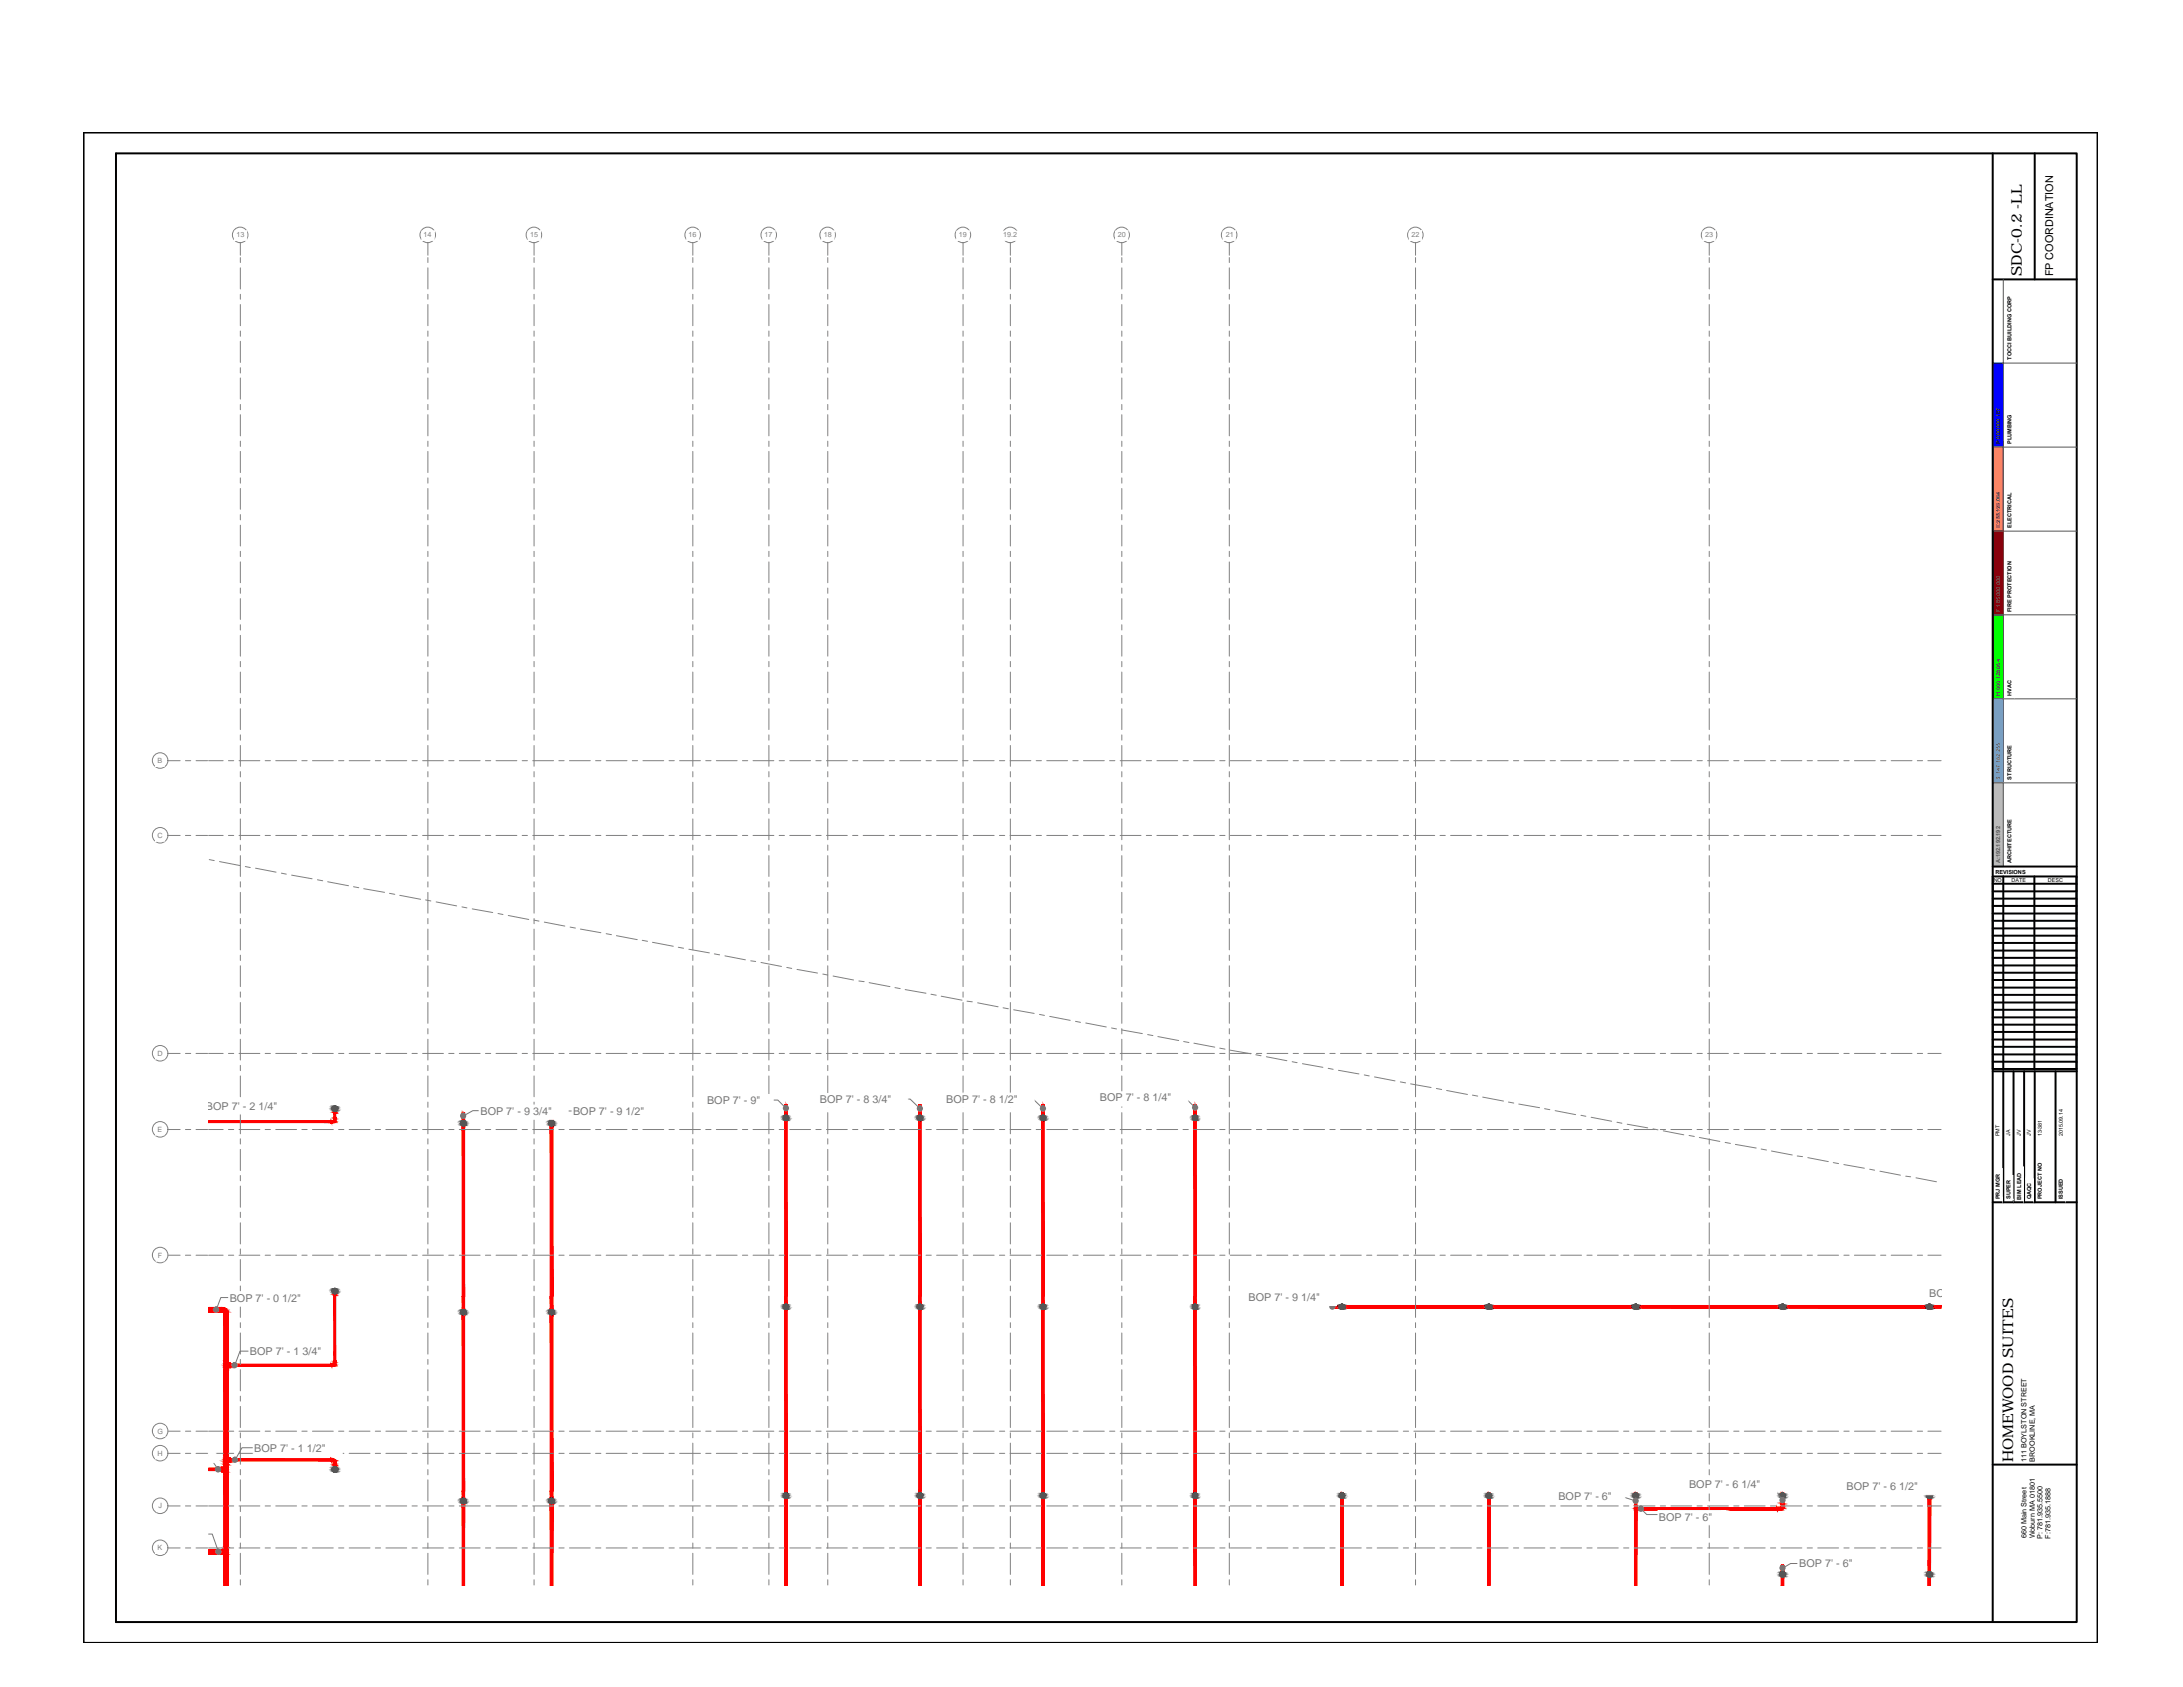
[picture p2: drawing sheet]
<svg xmlns="http://www.w3.org/2000/svg" width="279mm" height="216mm" viewBox="0 0 279 216" stroke-linecap="round" stroke-linejoin="round" font-family="sans-serif">
<defs><g id="words">
<g font-size="1.9">
<text x="258.8" y="35.3" transform="rotate(-90 258.8 35.3)">SDC-0.2 -LL</text>
<text x="257.7" y="187.1" transform="rotate(-90 257.7 187.1)">HOMEWOOD SUITES</text>
</g>
<text font-size="1.4" x="262.8" y="35.4" transform="rotate(-90 262.8 35.4)">FP COORDINATION</text>
<g font-size="1.4" fill="#767676">
<text x="26.4" y="142">BOP 7' - 2 1/4&quot;</text>
<text x="61.5" y="142.6">BOP 7' - 9 3/4&quot;</text>
<text x="73.3" y="142.7">BOP 7' - 9 1/2&quot;</text>
<text x="90.5" y="141.3">BOP 7' - 9&quot;</text>
<text x="104.9" y="141.2">BOP 7' - 8 3/4&quot;</text>
<text x="121.1" y="141.1">BOP 7' - 8 1/2&quot;</text>
<text x="140.8" y="141">BOP 7' - 8 1/4&quot;</text>
<text x="29.4" y="166.6">BOP 7' - 0 1/2&quot;</text>
<text x="159.8" y="166.5">BOP 7' - 9 1/4&quot;</text>
<text x="246.9" y="166">BOP 7' - 7&quot;</text>
<text x="32" y="173.4">BOP 7' - 1 3/4&quot;</text>
<text x="32.5" y="185.8">BOP 7' - 1 1/2&quot;</text>
<text x="199.5" y="192">BOP 7' - 6&quot;</text>
<text x="216.2" y="190.5">BOP 7' - 6 1/4&quot;</text>
<text x="236.3" y="190.7">BOP 7' - 6 1/2&quot;</text>
<text x="212.3" y="194.6">BOP 7' - 6&quot;</text>
<text x="230.3" y="200.6">BOP 7' - 6&quot;</text>
</g>
<g font-size=".9" fill="#808080">
<text x="30.3" y="30.4">13</text>
<text x="54.2" y="30.4">14</text>
<text x="67.8" y="30.4">15</text>
<text x="88.1" y="30.4">16</text>
<text x="97.9" y="30.4">17</text>
<text x="105.4" y="30.4">18</text>
<text x="122.7" y="30.4">19</text>
<text x="128.4" y="30.4">19.2</text>
<text x="143.1" y="30.4">20</text>
<text x="156.9" y="30.4">21</text>
<text x="180.7" y="30.4">22</text>
<text x="218.3" y="30.4">23</text>
<text x="20.2" y="97.6">B</text>
<text x="20.2" y="107.3">C</text>
<text x="20.2" y="135.1">D</text>
<text x="20.2" y="144.9">E</text>
<text x="20.2" y="160.9">F</text>
<text x="20.2" y="183.5">G</text>
<text x="20.2" y="186.3">H</text>
<text x="20.3" y="193">J</text>
<text x="20.2" y="198.4">K</text>
</g>
<g font-size=".9">
<text x="259.4" y="187.1" transform="rotate(-90 259.4 187.1)">111 BOYLSTON STREET</text>
<text x="260.4" y="187.1" transform="rotate(-90 260.4 187.1)">BROOKLINE, MA</text>
<text x="259.4" y="196.9" transform="rotate(-90 259.4 196.9)">660 Main Street</text>
<text x="260.4" y="196.9" transform="rotate(-90 260.4 196.9)">Woburn MA 01801</text>
<text x="261.4" y="196.9" transform="rotate(-90 261.4 196.9)">P: 781.935.5500</text>
<text x="262.5" y="196.9" transform="rotate(-90 262.5 196.9)">F:781.935.1888</text>
</g>
<g font-size=".7">
<text x="257.5" y="46" transform="rotate(-90 257.5 46)">TOCCI BUILDING CORP</text>
<text x="257.5" y="56.8" transform="rotate(-90 257.5 56.8)">PLUMBING</text>
<text x="257.5" y="67.6" transform="rotate(-90 257.5 67.6)">ELECTRICAL</text>
<text x="257.5" y="78.3" transform="rotate(-90 257.5 78.3)">FIRE PROTECTION</text>
<text x="257.5" y="89" transform="rotate(-90 257.5 89)">HVAC</text>
<text x="257.5" y="99.8" transform="rotate(-90 257.5 99.8)">STRUCTURE</text>
<text x="255.2" y="112.8">NO</text>
<text x="255.4" y="111.9">REVISIONS</text>
<text x="257.5" y="110.5" transform="rotate(-90 257.5 110.5)">ARCHITECTURE</text>
<text x="257.5" y="112.8">DATE</text>
<text x="262.1" y="112.8">DESC</text>
<text x="255.9" y="145.4" transform="rotate(-90 255.9 145.4)">PMT</text>
<text x="257.3" y="145.4" transform="rotate(-90 257.3 145.4)">JA</text>
<text x="258.6" y="145.4" transform="rotate(-90 258.6 145.4)">JV</text>
<text x="259.9" y="145.4" transform="rotate(-90 259.9 145.4)">JV</text>
<text x="261.4" y="145.4" transform="rotate(-90 261.4 145.4)">13-381</text>
<text x="264" y="145.4" transform="rotate(-90 264 145.4)">2015.09.14</text>
<text x="256" y="153.5" transform="rotate(-90 256 153.5)">PRJ MGR</text>
<text x="257.3" y="153.4" transform="rotate(-90 257.3 153.4)">SUPER</text>
<text x="258.7" y="153.5" transform="rotate(-90 258.7 153.5)">BIM LEAD</text>
<text x="260" y="153.5" transform="rotate(-90 260 153.5)">QAQC</text>
<text x="261.4" y="153.5" transform="rotate(-90 261.4 153.5)">PROJECT NO</text>
<text x="264" y="153.5" transform="rotate(-90 264 153.5)">ISSUED</text>
</g>
<g font-size=".7" fill="#545454">
<text x="256" y="56.8" transform="rotate(-90 256 56.8)">P:000.000.187</text>
<text x="256" y="67.6" transform="rotate(-90 256 67.6)">E:255.128.064</text>
<text x="256" y="78.3" transform="rotate(-90 256 78.3)">F:185.000.000</text>
<text x="256" y="89.1" transform="rotate(-90 256 89.1)">H:000.128.064</text>
<text x="256" y="99.8" transform="rotate(-90 256 99.8)">S:147.182.255</text>
<text x="256" y="110.5" transform="rotate(-90 256 110.5)">A:192.192.192</text>
</g>
</g></defs>
<!-- layer: S-GRID-IDEN -->
<g fill="none" stroke="#808080" stroke-width=".13">
<circle cx="30.7" cy="30.1" r=".99"/>
<circle cx="54.7" cy="30.1" r=".99"/>
<circle cx="68.3" cy="30.1" r=".99"/>
<circle cx="88.7" cy="30.1" r=".99"/>
<circle cx="98.4" cy="30.1" r=".99"/>
<circle cx="105.9" cy="30.1" r=".99"/>
<circle cx="123.2" cy="30.1" r=".99"/>
<circle cx="129.3" cy="30.1" r=".99"/>
<circle cx="143.6" cy="30.1" r=".99"/>
<circle cx="157.3" cy="30.1" r=".99"/>
<circle cx="181.2" cy="30.1" r=".99"/>
<circle cx="218.7" cy="30.1" r=".99"/>
<circle cx="20.5" cy="97.3" r=".99"/>
<circle cx="20.5" cy="106.9" r=".99"/>
<circle cx="20.5" cy="134.8" r=".99"/>
<circle cx="20.5" cy="144.5" r=".99"/>
<circle cx="20.5" cy="160.6" r=".99"/>
<circle cx="20.5" cy="192.7" r=".99"/>
<circle cx="20.5" cy="198.1" r=".99"/>
<circle cx="20.5" cy="186" r=".99"/>
<circle cx="20.5" cy="183.1" r=".99"/>
</g>
<g fill="#fff" stroke="#fff" stroke-width=".13">
<path d="M30 29.6v1.2l1.6-1.2zM30 30.8l1.6-1.2v1.2z"/>
<path d="M67.6 29.6v1.2l1.6-1.2zM67.6 30.8l1.6-1.2v1.2z"/>
<path d="M87.9 29.6v1.2l1.5-1.2zM87.9 30.8l1.5-1.2v1.2z"/>
<path d="M97.6 29.6v1.2l1.6-1.2zM97.6 30.8l1.6-1.2v1.2z"/>
<path d="M105.2 29.6v1.2l1.6-1.2zM105.2 30.8l1.6-1.2v1.2z"/>
<path d="M122.5 29.6v1.2l1.5-1.2zM122.5 30.8l1.5-1.2v1.2z"/>
<path d="M142.8 29.6v1.2l1.5-1.2zM142.8 30.8l1.5-1.2v1.2z"/>
<path d="M156.5 29.6v1.2l1.6-1.2zM156.5 30.8l1.6-1.2v1.2z"/>
<path d="M180.4 29.6v1.2l1.5-1.2zM180.4 30.8l1.5-1.2v1.2z"/>
<path d="M218 29.6v1.2l1.5-1.2zM218 30.8l1.5-1.2v1.2z"/>
<path d="M128 29.6v1.2l2.5-1.2zM128 30.8l2.5-1.2v1.2z"/>
<path d="M54 29.6v1.2l1.6-1.2zM54 30.8l1.6-1.2v1.2z"/>
<path d="M20 96.8v1.3l1-1.3zM21 96.8v1.3h-1z"/>
<path d="M19.9 106.4v1.2l1.2-1.2zM21.1 106.4v1.2h-1.2z"/>
<path d="M19.9 134.3v1.2l1.2-1.2zM21.1 134.3v1.2h-1.2z"/>
<path d="M20 144v1.2l1-1.2zM21 144v1.2h-1z"/>
<path d="M20 160.1v1.3l1-1.3zM21 160.1v1.3h-1z"/>
<path d="M19.9 182.6v1.2l1.2-1.2zM21.1 182.6v1.2h-1.2z"/>
<path d="M20.1 192.2v1.2l.8-1.2zM20.9 192.2v1.2h-.8z"/>
<path d="M20 197.6v1.2l1-1.2zM21 197.6v1.2h-1z"/>
<path d="M19.9 185.5v1.2l1.2-1.2zM21.1 185.5v1.2h-1.2z"/>
</g>
<!-- layer: S-GRID -->
<g fill="none" stroke="#808080" stroke-width=".13">
<path d="M30.8 31.1v1.6M30.8 33v.6M30.8 34.3v2.7M30.8 37.7v.6M30.8 39v2.7M54.8 31.1v1.6M54.8 33v.6M54.8 34.3v2.7M54.8 37.7v.6M54.8 39v2.7M68.4 31.1v1.6M68.4 33v.6"/>
<path d="M68.4 34.3v2.7M68.4 37.7v.6M68.4 39v2.7M88.7 31.1v1.6M88.7 33v.6M88.7 34.3v2.7M88.7 37.7v.6M88.7 39v2.7M98.4 31.1v1.6M98.4 33v.6M98.4 34.3v2.7M98.4 37.7v.6"/>
<path d="M98.4 39v2.7M105.9 31.1v1.6M105.9 33v.6M105.9 34.3v2.7M105.9 37.7v.6M105.9 39v2.7M123.3 31.1v1.6M123.3 33v.6M123.3 34.3v2.7M123.3 37.7v.6M123.3 39v2.7M129.3 31.1v1.6"/>
<path d="M129.3 33v.6M129.3 34.3v2.7M129.3 37.7v.6M129.3 39v2.7M143.6 31.1v1.6M143.6 33v.6M143.6 34.3v2.7M143.6 37.7v.6M143.6 39v2.7M157.3 31.1v1.6M157.3 33v.6M157.3 34.3v2.7"/>
<path d="M157.3 37.7v.6M157.3 39v2.7M181.2 31.1v1.6M181.2 33v.6M181.2 34.3v2.7M181.2 37.7v.6M181.2 39v2.7M218.8 31.1v1.6M218.8 33v.6M218.8 34.3v2.7M218.8 37.7v.6M218.8 39v2.7"/>
<path d="M30.8 42.4v.6M30.8 43.7v2.7M30.8 47.1v.6M30.8 48.4v2.7M30.8 51.8v.6M30.8 53.1v2.7M30.8 56.5v.6M30.8 57.8v2.7M54.8 42.4v.6M54.8 43.7v2.7M54.8 47.1v.6M54.8 48.4v2.7"/>
<path d="M54.8 51.8v.6M54.8 53.1v2.7M54.8 56.5v.6M54.8 57.8v2.7M68.4 42.4v.6M68.4 43.7v2.7M68.4 47.1v.6M68.4 48.4v2.7M68.4 51.8v.6M68.4 53.1v2.7M68.4 56.5v.6M68.4 57.8v2.7"/>
<path d="M88.7 42.4v.6M88.7 43.7v2.7M88.7 47.1v.6M88.7 48.4v2.7M88.7 51.8v.6M88.7 53.1v2.7M88.7 56.5v.6M88.7 57.8v2.7M98.4 42.4v.6M98.4 43.7v2.7M98.4 47.1v.6M98.4 48.4v2.7"/>
<path d="M98.4 51.8v.6M98.4 53.1v2.7M98.4 56.5v.6M98.4 57.8v2.7M105.9 42.4v.6M105.9 43.7v2.7M105.9 47.1v.6M105.9 48.4v2.7M105.9 51.8v.6M105.9 53.1v2.7M105.9 56.5v.6M105.9 57.8v2.7"/>
<path d="M123.3 42.4v.6M123.3 43.7v2.7M123.3 47.1v.6M123.3 48.4v2.7M123.3 51.8v.6M123.3 53.1v2.7M123.3 56.5v.6M123.3 57.8v2.7M129.3 42.4v.6M129.3 43.7v2.7M129.3 47.1v.6M129.3 48.4v2.7"/>
<path d="M129.3 51.8v.6M129.3 53.1v2.7M129.3 56.5v.6M129.3 57.8v2.7M143.6 42.4v.6M143.6 43.7v2.7M143.6 47.1v.6M143.6 48.4v2.7M143.6 51.8v.6M143.6 53.1v2.7M143.6 56.5v.6M143.6 57.8v2.7"/>
<path d="M157.3 42.4v.6M157.3 43.7v2.7M157.3 47.1v.6M157.3 48.4v2.7M157.3 51.8v.6M157.3 53.1v2.7M157.3 56.5v.6M157.3 57.8v2.7M181.2 42.4v.6M181.2 43.7v2.7M181.2 47.1v.6M181.2 48.4v2.7"/>
<path d="M181.2 51.8v.6M181.2 53.1v2.7M181.2 56.5v.6M181.2 57.8v2.7M218.8 42.4v.6M218.8 43.7v2.7M218.8 47.1v.6M218.8 48.4v2.7M218.8 51.8v.6M218.8 53.1v2.7M218.8 56.5v.6M218.8 57.8v2.7"/>
<path d="M30.8 61.2v.6M30.8 62.5v2.7M30.8 65.9v.6M30.8 67.2v2.7M30.8 70.6v.6M30.8 71.9v2.7M30.8 75.3v.6M30.8 76.6v2.7M30.8 80v.6M54.8 61.2v.6M54.8 62.5v2.7M54.8 65.9v.6"/>
<path d="M54.8 67.2v2.7M54.8 70.6v.6M54.8 71.9v2.7M54.8 75.3v.6M54.8 76.6v2.7M54.8 80v.6M68.4 61.2v.6M68.4 62.5v2.7M68.4 65.9v.6M68.4 67.2v2.7M68.4 70.6v.6M68.4 71.9v2.7"/>
<path d="M68.4 75.3v.6M68.4 76.6v2.7M68.4 80v.6M88.7 61.2v.6M88.7 62.5v2.7M88.7 65.9v.6M88.7 67.2v2.7M88.7 70.6v.6M88.7 71.9v2.7M88.7 75.3v.6M88.7 76.6v2.7M88.7 80v.6"/>
<path d="M98.4 61.2v.6M98.4 62.5v2.7M98.4 65.9v.6M98.4 67.2v2.7M98.4 70.6v.6M98.4 71.9v2.7M98.4 75.3v.6M98.4 76.6v2.7M98.4 80v.6M105.9 61.2v.6M105.9 62.5v2.7M105.9 65.9v.6"/>
<path d="M105.9 67.2v2.7M105.9 70.6v.6M105.9 71.9v2.7M105.9 75.3v.6M105.9 76.6v2.7M105.9 80v.6M123.3 61.2v.6M123.3 62.5v2.7M123.3 65.9v.6M123.3 67.2v2.7M123.3 70.6v.6M123.3 71.9v2.7"/>
<path d="M123.3 75.3v.6M123.3 76.6v2.7M123.3 80v.6M129.3 61.2v.6M129.3 62.5v2.7M129.3 65.9v.6M129.3 67.2v2.7M129.3 70.6v.6M129.3 71.9v2.7M129.3 75.3v.6M129.3 76.6v2.7M129.3 80v.6"/>
<path d="M143.6 61.2v.6M143.6 62.5v2.7M143.6 65.9v.6M143.6 67.2v2.7M143.6 70.6v.6M143.6 71.9v2.7M143.6 75.3v.6M143.6 76.6v2.7M143.6 80v.6M157.3 61.2v.6M157.3 62.5v2.7M157.3 65.9v.6"/>
<path d="M157.3 67.2v2.7M157.3 70.6v.6M157.3 71.9v2.7M157.3 75.3v.6M157.3 76.6v2.7M157.3 80v.6M181.2 61.2v.6M181.2 62.5v2.7M181.2 65.9v.6M181.2 67.2v2.7M181.2 70.6v.6M181.2 71.9v2.7"/>
<path d="M181.2 75.3v.6M181.2 76.6v2.7M181.2 80v.6M218.8 61.2v.6M218.8 62.5v2.7M218.8 65.9v.6M218.8 67.2v2.7M218.8 70.6v.6M218.8 71.9v2.7M218.8 75.3v.6M218.8 76.6v2.7M218.8 80v.6"/>
<path d="M21.5 97.4h1.6M23.7 97.4h.7M25.1 97.4h1.5M26.7 97.4h1.9M29.2 97.4h.7M30.6 97.4h2.7M30.8 81.3v2.7M30.8 84.7v.6M30.8 86v2.7M30.8 89.4v.6M30.8 90.7v2.7M30.8 94.1v.6"/>
<path d="M30.8 95.4v2.7M30.8 98.7v.7M33.9 97.4h.7M35.3 97.4h2.7M38.6 97.4h.7M40 97.4h2.7M43.3 97.4h.7M44.7 97.4h2.7M48 97.4h.7M49.4 97.4h2.7M52.7 97.4h.7M54.1 97.4h2.7"/>
<path d="M54.8 81.3v2.7M54.8 84.7v.6M54.8 86v2.7M54.8 89.4v.6M54.8 90.7v2.7M54.8 94.1v.6M54.8 95.4v2.7M54.8 98.7v.7M57.4 97.4h.7M58.8 97.4h2.7M62.1 97.4h.7M63.5 97.4h2.7"/>
<path d="M66.8 97.4h.7M68.2 97.4h2.7M68.4 81.3v2.7M68.4 84.7v.6M68.4 86v2.7M68.4 89.4v.6M68.4 90.7v2.7M68.4 94.1v.6M68.4 95.4v2.7M68.4 98.7v.7M71.5 97.4h.7M72.9 97.4h2.7"/>
<path d="M76.2 97.4h.7M77.6 97.4h2.6M80.9 97.4h.7M82.3 97.4h2.6M85.6 97.4h.7M87 97.4h2.6M88.7 81.3v2.7M88.7 84.7v.6M88.7 86v2.7M88.7 89.4v.6M88.7 90.7v2.7M88.7 94.1v.6"/>
<path d="M88.7 95.4v2.7M88.7 98.7v.7M90.3 97.4h.7M91.7 97.4h2.6M95 97.4h.7M96.4 97.4h2.6M98.4 81.3v2.7M98.4 84.7v.6M98.4 86v2.7M98.4 89.4v.6M98.4 90.7v2.7M98.4 94.1v.6"/>
<path d="M98.4 95.4v2.7M98.4 98.7v.7M99.7 97.4h.7M101.1 97.4h2.6M104.4 97.4h.7M105.8 97.4h2.6M105.9 81.3v2.7M105.9 84.7v.6M105.9 86v2.7M105.9 89.4v.6M105.9 90.7v2.7M105.9 94.1v.6"/>
<path d="M105.9 95.4v2.7M105.9 98.7v.7M109.1 97.4h.7M110.5 97.4h2.6M113.8 97.4h.7M115.2 97.4h2.6M118.5 97.4h.7M119.9 97.4h2.6M123.2 97.4h.7M123.3 81.3v2.7M123.3 84.7v.6M123.3 86v2.7"/>
<path d="M123.3 89.4v.6M123.3 90.7v2.7M123.3 94.1v.6M123.3 95.4v2.7M123.3 98.7v.7M124.6 97.4h2.6M127.9 97.4h.7M129.3 97.4h2.6M129.3 81.3v2.7M129.3 84.7v.6M129.3 86v2.7M129.3 89.4v.6"/>
<path d="M129.3 90.7v2.7M129.3 94.1v.6M129.3 95.4v2.7M129.3 98.7v.7M132.6 97.4h.7M134 97.4h2.6M137.3 97.4h.7M138.7 97.4h2.6M142 97.4h.7M143.4 97.4h2.6M143.6 81.3v2.7M143.6 84.7v.6"/>
<path d="M143.6 86v2.7M143.6 89.4v.6M143.6 90.7v2.7M143.6 94.1v.6M143.6 95.4v2.7M143.6 98.7v.7M146.7 97.4h.7M148.1 97.4h2.6M151.4 97.4h.7M152.8 97.4h2.6M156.1 97.4h.7M157.3 81.3v2.7"/>
<path d="M157.3 84.7v.6M157.3 86v2.7M157.3 89.4v.6M157.3 90.7v2.7M157.3 94.1v.6M157.3 95.4v2.7M157.3 98.7v.7M157.5 97.4h2.6M160.8 97.4h.7M162.2 97.4h2.6M165.5 97.4h.7M166.9 97.4h2.6"/>
<path d="M170.2 97.4h.7M171.6 97.4h2.6M174.9 97.4h.7M176.3 97.4h2.6M179.6 97.4h.7M181 97.4h2.6M181.2 81.3v2.7M181.2 84.7v.6M181.2 86v2.7M181.2 89.4v.6M181.2 90.7v2.7M181.2 94.1v.6"/>
<path d="M181.2 95.4v2.7M181.2 98.7v.7M184.3 97.4h.7M185.7 97.4h2.6M189 97.4h.7M190.4 97.4h2.6M193.7 97.4h.7M195.1 97.4h2.6M198.4 97.4h.7M199.8 97.4h2.6M203.1 97.4h.7M204.5 97.4h2.6"/>
<path d="M207.8 97.4h.7M209.2 97.4h2.6M212.5 97.4h.7M213.9 97.4h2.6M217.2 97.4h.7M218.6 97.4h2.6M218.8 81.3v2.7M218.8 84.7v.6M218.8 86v2.7M218.8 89.4v.6M218.8 90.7v2.7M218.8 94.1v.6"/>
<path d="M218.8 95.4v2.7M218.8 98.7v.7M221.9 97.4h.7M223.3 97.4h2.6M226.6 97.4h.7M228 97.4h2.6M231.3 97.4h.7M232.6 97.4h2.7M236 97.4h.7M237.3 97.4h2.7M240.7 97.4h.7M242 97.4h2.7"/>
<path d="M245.4 97.4h.7M246.7 97.4h1.7M21.5 106.9h1.6M23.7 106.9h.7M25.1 106.9h1.5M26.7 106.9h1.9M26.8 110l.6 .1M28.1 110.3l2.6 .5M29.2 106.9h.7M30.6 106.9h2.7M30.8 100.1v2.7M30.8 103.4v.7"/>
<path d="M30.8 104.8v2.7M30.8 108.1v.7M30.8 109.5v2.7M30.8 112.8v.7M30.8 114.2v2.7M30.8 117.5v.7M30.8 118.9v2.7M31.4 110.9l.6 .1M32.7 111.1l2.6 .5M33.9 106.9h.7M35.3 106.9h2.7M36 111.7l.6 .2"/>
<path d="M37.3 112l2.6 .5M38.6 106.9h.7M40 106.9h2.7M40.6 112.6l.7 .1M41.9 112.8l2.7 .6M43.3 106.9h.7M44.7 106.9h2.7M45.2 113.5l.7 .1M46.6 113.7l2.6 .5M48 106.9h.7M49.4 106.9h2.7M49.9 114.3l.6 .2"/>
<path d="M51.2 114.6l2.6 .5M52.7 106.9h.7M54.1 106.9h2.7M54.5 115.2l.6 .1M54.8 100.1v2.7M54.8 103.4v.7M54.8 104.8v2.7M54.8 108.1v.7M54.8 109.5v2.7M54.8 112.8v.7M54.8 114.2v2.7M54.8 117.5v.7"/>
<path d="M54.8 118.9v2.7M55.8 115.4l2.6 .5M57.4 106.9h.7M58.8 106.9h2.7M59.1 116.1l.7 .1M60.4 116.3l2.7 .5M62.1 106.9h.7M63.5 106.9h2.7M63.7 116.9l.7 .1M65.1 117.2l2.6 .5M66.8 106.9h.7M68.2 106.9h2.7"/>
<path d="M68.4 100.1v2.7M68.4 103.4v.7M68.4 104.8v2.7M68.4 108.1v.7M68.4 109.5v2.7M68.4 112.8v.7M68.4 114.2v2.7M68.4 117.5v.7M68.4 118.9v2.7M68.4 117.8l.6 .1M69.7 118l2.6 .5M71.5 106.9h.7"/>
<path d="M72.9 106.9h2.7M73 118.6l.6 .2M74.3 118.9l2.6 .5M76.2 106.9h.7M77.6 119.5l.7 .1M77.6 106.9h2.6M78.9 119.7l2.7 .6M80.9 106.9h.7M82.3 106.9h2.6M85.6 106.9h.7M87 106.9h2.6M88.7 100.1v2.7"/>
<path d="M88.7 103.4v.7M88.7 104.8v2.7M88.7 108.1v.7M88.7 109.5v2.7M88.7 112.8v.7M88.7 114.2v2.7M88.7 117.5v.7M88.7 118.9v2.7M90.3 106.9h.7M91.7 106.9h2.6M95 106.9h.7M96.4 106.9h2.6"/>
<path d="M98.4 100.1v2.7M98.4 103.4v.7M98.4 104.8v2.7M98.4 108.1v.7M98.4 109.5v2.7M98.4 112.8v.7M98.4 114.2v2.7M98.4 117.5v.7M98.4 118.9v2.7M99.7 106.9h.7M101.1 106.9h2.6M104.4 106.9h.7"/>
<path d="M105.8 106.9h2.6M105.9 100.1v2.7M105.9 103.4v.7M105.9 104.8v2.7M105.9 108.1v.7M105.9 109.5v2.7M105.9 112.8v.7M105.9 114.2v2.7M105.9 117.5v.7M105.9 118.9v2.7M109.1 106.9h.7M110.5 106.9h2.6"/>
<path d="M113.8 106.9h.7M115.2 106.9h2.6M118.5 106.9h.7M119.9 106.9h2.6M123.2 106.9h.7M123.3 100.1v2.7M123.3 103.4v.7M123.3 104.8v2.7M123.3 108.1v.7M123.3 109.5v2.7M123.3 112.8v.7M123.3 114.2v2.7"/>
<path d="M123.3 117.5v.7M123.3 118.9v2.7M124.6 106.9h2.6M127.9 106.9h.7M129.3 106.9h2.6M129.3 100.1v2.7M129.3 103.4v.7M129.3 104.8v2.7M129.3 108.1v.7M129.3 109.5v2.7M129.3 112.8v.7M129.3 114.2v2.7"/>
<path d="M129.3 117.5v.7M129.3 118.9v2.7M132.6 106.9h.7M134 106.9h2.6M137.3 106.9h.7M138.7 106.9h2.6M142 106.9h.7M143.4 106.9h2.6M143.6 100.1v2.7M143.6 103.4v.7M143.6 104.8v2.7M143.6 108.1v.7"/>
<path d="M143.6 109.5v2.7M143.6 112.8v.7M143.6 114.2v2.7M143.6 117.5v.7M143.6 118.9v2.7M146.7 106.9h.7M148.1 106.9h2.6M151.4 106.9h.7M152.8 106.9h2.6M156.1 106.9h.7M157.3 100.1v2.7M157.3 103.4v.7"/>
<path d="M157.3 104.8v2.7M157.3 108.1v.7M157.3 109.5v2.7M157.3 112.8v.7M157.3 114.2v2.7M157.3 117.5v.7M157.3 118.9v2.7M157.5 106.9h2.6M160.8 106.9h.7M162.2 106.9h2.6M165.5 106.9h.7M166.9 106.9h2.6"/>
<path d="M170.2 106.9h.7M171.6 106.9h2.6M174.9 106.9h.7M176.3 106.9h2.6M179.6 106.9h.7M181 106.9h2.6M181.2 100.1v2.7M181.2 103.4v.7M181.2 104.8v2.7M181.2 108.1v.7M181.2 109.5v2.7M181.2 112.8v.7"/>
<path d="M181.2 114.2v2.7M181.2 117.5v.7M181.2 118.9v2.7M184.3 106.9h.7M185.7 106.9h2.6M189 106.9h.7M190.4 106.9h2.6M193.7 106.9h.7M195.1 106.9h2.6M198.4 106.9h.7M199.8 106.9h2.6M203.1 106.9h.7"/>
<path d="M204.5 106.9h2.6M207.8 106.9h.7M209.2 106.9h2.6M212.5 106.9h.7M213.9 106.9h2.6M217.2 106.9h.7M218.6 106.9h2.6M218.8 100.1v2.7M218.8 103.4v.7M218.8 104.8v2.7M218.8 108.1v.7M218.8 109.5v2.7"/>
<path d="M218.8 112.8v.7M218.8 114.2v2.7M218.8 117.5v.7M218.8 118.9v2.7M221.9 106.9h.7M223.3 106.9h2.6M226.6 106.9h.7M228 106.9h2.6M231.3 106.9h.7M232.6 106.9h2.7M236 106.9h.7M237.3 106.9h2.7"/>
<path d="M240.7 106.9h.7M242 106.9h2.7M245.4 106.9h.7M246.7 106.9h1.7M21.5 134.8h1.6M23.7 134.8h.7M25.1 134.8h1.5M26.7 134.8h1.9M29.2 134.8h.7M30.6 134.8h2.7M30.8 122.2v.7M30.8 123.6v2.7"/>
<path d="M30.8 126.9v.7M30.8 128.3v2.7M30.8 131.6v.7M30.8 133v2.7M30.8 136.3v.7M30.8 137.7v2.7M33.9 134.8h.7M35.3 134.8h2.7M38.6 134.8h.7M40 134.8h2.7M43.3 134.8h.7M44.7 134.8h2.7"/>
<path d="M48 134.8h.7M49.4 134.8h2.7M52.7 134.8h.7M54.1 134.8h2.7M54.8 122.2v.7M54.8 123.6v2.7M54.8 126.9v.7M54.8 128.3v2.7M54.8 131.6v.7M54.8 133v2.7M54.8 136.3v.7M54.8 137.7v2.7"/>
<path d="M57.4 134.8h.7M58.8 134.8h2.7M62.1 134.8h.7M63.5 134.8h2.7M66.8 134.8h.7M68.2 134.8h2.7M68.4 122.2v.7M68.4 123.6v2.7M68.4 126.9v.7M68.4 128.3v2.7M68.4 131.6v.7M68.4 133v2.7"/>
<path d="M68.4 136.3v.7M68.4 137.7v2.7M71.5 134.8h.7M72.9 134.8h2.7M76.2 134.8h.7M77.6 134.8h2.6M80.9 134.8h.7M82.2 120.3l.7 .2M82.3 134.8h2.6M83.5 120.6l2.7 .5M85.6 134.8h.7M86.8 121.2l.7 .2"/>
<path d="M87 134.8h2.6M88.2 121.5l2.6 .4M88.7 122.2v.7M88.7 123.6v2.7M88.7 126.9v.7M88.7 128.3v2.7M88.7 131.6v.7M88.7 133v2.7M88.7 136.3v.7M88.7 137.7v2.7M90.3 134.8h.7M91.4 122.1l.7 .1"/>
<path d="M91.7 134.8h2.6M92.8 122.3l2.6 .5M95 134.8h.7M96.1 123h.6M96.4 134.8h2.6M97.4 123.2l2.6 .5M98.4 122.2v.7M98.4 123.6v2.7M98.4 126.9v.7M98.4 128.3v2.7M98.4 131.6v.7M98.4 133v2.7"/>
<path d="M98.4 136.3v.7M98.4 137.7v2.7M99.7 134.8h.7M100.7 123.8l.6 .1M101.1 134.8h2.6M102 124.1l2.6 .4M104.4 134.8h.7M105.3 124.7l.6 .1M105.8 134.8h2.6M105.9 122.2v.7M105.9 123.6v2.7M105.9 126.9v.7"/>
<path d="M105.9 128.3v2.7M105.9 131.6v.7M105.9 133v2.7M105.9 136.3v.7M105.9 137.7v2.7M106.6 124.9l2.6 .5M109.1 134.8h.7M109.9 125.5l.7 .1M110.5 134.8h2.6M111.2 125.8l2.7 .5M113.8 134.8h.7M114.5 126.4l.7 .1"/>
<path d="M115.2 134.8h2.6M115.9 126.6l2.6 .5M118.5 134.8h.7M119.2 127.2l.6 .2M119.9 134.8h2.6M120.5 127.5l2.6 .5M123.2 134.8h.7M123.3 122.2v.7M123.3 123.6v2.7M123.3 126.9v.7M123.3 128.3v2.7M123.3 131.6v.7"/>
<path d="M123.3 133v2.7M123.3 136.3v.7M123.3 137.7v2.7M123.8 128.1l.6 .1M124.6 134.8h2.6M125.1 128.3l2.6 .5M127.9 134.8h.7M128.4 129l.7 .1M129.3 134.8h2.6M129.3 122.2v.7M129.3 123.6v2.7M129.3 126.9v.7"/>
<path d="M129.3 128.3v2.7M129.3 131.6v.7M129.3 133v2.7M129.3 136.3v.7M129.3 137.7v2.7M129.7 129.2l2.7 .5M132.6 134.8h.7M133 129.8l.7 .1M134 134.8h2.6M134.4 130.1l2.6 .5M137.3 134.8h.7M137.7 130.7l.6 .1"/>
<path d="M138.7 134.8h2.6M139 130.9l2.6 .5M142 134.8h.7M142.3 131.6l.6 .1M143.4 134.8h2.6M143.6 122.2v.7M143.6 123.6v2.7M143.6 126.9v.7M143.6 128.3v2.7M143.6 131.6v.7M143.6 133v2.7M143.6 136.3v.7"/>
<path d="M143.6 137.7v2.7M143.6 131.8l2.6 .5M146.7 134.8h.7M146.9 132.4l.7 .1M148.1 134.8h2.6M148.2 132.7l2.7 .5M151.4 134.8h.7M151.5 133.3l.7 .1M152.8 134.8h2.6M152.8 133.5l2.7 .5M156.1 134.1l.7 .2M156.1 134.8h.7"/>
<path d="M157.3 122.2v.7M157.3 123.6v2.7M157.3 126.9v.7M157.3 128.3v2.7M157.3 131.6v.7M157.3 133v2.7M157.3 136.3v.7M157.3 137.7v2.7M157.4 134.4l2.7 .5M157.5 134.8h2.6M160.7 135l.7 .1M160.8 134.8h.7"/>
<path d="M162.1 135.2l2.6 .5M162.2 134.8h2.6M165.4 135.9l.6 .1M165.5 134.8h.7M166.7 136.1l2.6 .5M166.9 134.8h2.6M170 136.7l.6 .1M170.2 134.8h.7M171.3 137l2.6 .4M171.6 134.8h2.6M174.6 137.6l.6 .1M174.9 134.8h.7"/>
<path d="M175.9 137.8l2.6 .5M176.3 134.8h2.6M179.2 138.5l.7 .1M179.6 134.8h.7M180.5 138.7l2.7 .5M181 134.8h2.6M181.2 122.2v.7M181.2 123.6v2.7M181.2 126.9v.7M181.2 128.3v2.7M181.2 131.6v.7M181.2 133v2.7"/>
<path d="M181.2 136.3v.7M181.2 137.7v2.7M183.8 139.3l.7 .1M184.3 134.8h.7M185.2 139.6l2.6 .5M185.7 134.8h2.6M189 134.8h.7M190.4 134.8h2.6M193.7 134.8h.7M195.1 134.8h2.6M198.4 134.8h.7M199.8 134.8h2.6"/>
<path d="M203.1 134.8h.7M204.5 134.8h2.6M207.8 134.8h.7M209.2 134.8h2.6M212.5 134.8h.7M213.9 134.8h2.6M217.2 134.8h.7M218.6 134.8h2.6M218.8 122.2v.7M218.8 123.6v2.7M218.8 126.9v.7M218.8 128.3v2.7"/>
<path d="M218.8 131.6v.7M218.8 133v2.7M218.8 136.3v.7M218.8 137.7v2.7M221.9 134.8h.7M223.3 134.8h2.6M226.6 134.8h.7M228 134.8h2.6M231.3 134.8h.7M232.6 134.8h2.7M236 134.8h.7M237.3 134.8h2.7"/>
<path d="M240.7 134.8h.7M242 134.8h2.7M245.4 134.8h.7M246.7 134.8h1.7M21.5 144.6h1.6M23.7 144.6h.7M25.1 144.6h1.5M26.7 144.6h1.9M29.2 144.6h.7M30.6 144.6h2.7M30.8 141v.7M30.8 142.4v2.7"/>
<path d="M30.8 145.7v.7M30.8 147.1v2.7M30.8 150.4v.7M30.8 151.8v2.7M30.8 155.1v.7M30.8 156.5v2.7M30.8 159.8v.7M33.9 144.6h.7M35.3 144.6h2.7M38.6 144.6h.7M40 144.6h2.7M43.3 144.6h.7"/>
<path d="M44.7 144.6h2.7M48 144.6h.7M49.4 144.6h2.7M52.7 144.6h.7M54.1 144.6h2.7M54.8 141v.7M54.8 142.4v2.7M54.8 145.7v.7M54.8 147.1v2.7M54.8 150.4v.7M54.8 151.8v2.7M54.8 155.1v.7"/>
<path d="M54.8 156.5v2.7M54.8 159.8v.7M57.4 144.6h.7M58.8 144.6h2.7M62.1 144.6h.7M63.5 144.6h2.7M66.8 144.6h.7M68.2 144.6h2.7M68.4 141v.7M68.4 142.4v2.7M68.4 145.7v.7M68.4 147.1v2.7"/>
<path d="M68.4 150.4v.7M68.4 151.8v2.7M68.4 155.1v.7M68.4 156.5v2.7M68.4 159.8v.7M71.5 144.6h.7M72.9 144.6h2.7M76.2 144.6h.7M77.6 144.6h2.6M80.9 144.6h.7M82.3 144.6h2.6M85.6 144.6h.7"/>
<path d="M87 144.6h2.6M88.7 141v.7M88.7 142.4v2.7M88.7 145.7v.7M88.7 147.1v2.7M88.7 150.4v.7M88.7 151.8v2.7M88.7 155.1v.7M88.7 156.5v2.7M88.7 159.8v.7M90.3 144.6h.7M91.7 144.6h2.6"/>
<path d="M95 144.6h.7M96.4 144.6h2.6M98.4 141v.7M98.4 142.4v2.7M98.4 145.7v.7M98.4 147.1v2.7M98.4 150.4v.7M98.4 151.8v2.7M98.4 155.1v.7M98.4 156.5v2.7M98.4 159.8v.7M99.7 144.6h.7"/>
<path d="M101.1 144.6h2.6M104.4 144.6h.7M105.8 144.6h2.6M105.9 141v.7M105.9 142.4v2.7M105.9 145.7v.7M105.9 147.1v2.7M105.9 150.4v.7M105.9 151.8v2.7M105.9 155.1v.7M105.9 156.5v2.7M105.9 159.8v.7"/>
<path d="M109.1 144.6h.7M110.5 144.6h2.6M113.8 144.6h.7M115.2 144.6h2.6M118.5 144.6h.7M119.9 144.6h2.6M123.2 144.6h.7M123.3 141v.7M123.3 142.4v2.7M123.3 145.7v.7M123.3 147.1v2.7M123.3 150.4v.7"/>
<path d="M123.3 151.8v2.7M123.3 155.1v.7M123.3 156.5v2.7M123.3 159.8v.7M124.6 144.6h2.6M127.9 144.6h.7M129.3 144.6h2.6M129.3 141v.7M129.3 142.4v2.7M129.3 145.7v.7M129.3 147.1v2.7M129.3 150.4v.7"/>
<path d="M129.3 151.8v2.7M129.3 155.1v.7M129.3 156.5v2.7M129.3 159.8v.7M132.6 144.6h.7M134 144.6h2.6M137.3 144.6h.7M138.7 144.6h2.6M142 144.6h.7M143.4 144.6h2.6M143.6 141v.7M143.6 142.4v2.7"/>
<path d="M143.6 145.7v.7M143.6 147.1v2.7M143.6 150.4v.7M143.6 151.8v2.7M143.6 155.1v.7M143.6 156.5v2.7M143.6 159.8v.7M146.7 144.6h.7M148.1 144.6h2.6M151.4 144.6h.7M152.8 144.6h2.6M156.1 144.6h.7"/>
<path d="M157.3 141v.7M157.3 142.4v2.7M157.3 145.7v.7M157.3 147.1v2.7M157.3 150.4v.7M157.3 151.8v2.7M157.3 155.1v.7M157.3 156.5v2.7M157.3 159.8v.7M157.5 144.6h2.6M160.8 144.6h.7M162.2 144.6h2.6"/>
<path d="M165.5 144.6h.7M166.9 144.6h2.6M170.2 144.6h.7M171.6 144.6h2.6M174.9 144.6h.7M176.3 144.6h2.6M179.6 144.6h.7M181 144.6h2.6M181.2 141v.7M181.2 142.4v2.7M181.2 145.7v.7M181.2 147.1v2.7"/>
<path d="M181.2 150.4v.7M181.2 151.8v2.7M181.2 155.1v.7M181.2 156.5v2.7M181.2 159.8v.7M184.3 144.6h.7M185.7 144.6h2.6M188.5 140.2l.6 .1M189 144.6h.7M189.8 140.4l2.6 .5M190.4 144.6h2.6M193.1 141l.6 .2"/>
<path d="M193.7 144.6h.7M194.4 141.3l2.6 .5M195.1 144.6h2.6M197.7 141.9l.7 .1M198.4 144.6h.7M199 142.1l2.7 .5M199.8 144.6h2.6M202.3 142.7l.7 .2M203.1 144.6h.7M203.7 143l2.6 .5M204.5 144.6h2.6M207 143.6l.6 .1"/>
<path d="M207.8 144.6h.7M208.3 143.9l2.6 .4M209.2 144.6h2.6M211.6 144.5l.6 .1M212.5 144.6h.7M212.9 144.7l2.6 .5M213.9 144.6h2.6M216.2 145.3l.7 .1M217.2 144.6h.7M217.5 145.6l2.6 .5M218.6 144.6h2.6M218.8 141v.7"/>
<path d="M218.8 142.4v2.7M218.8 145.7v.7M218.8 147.1v2.7M218.8 150.4v.7M218.8 151.8v2.7M218.8 155.1v.7M218.8 156.5v2.7M218.8 159.8v.7M220.8 146.2l.7 .1M221.9 144.6h.7M222.1 146.5l2.7 .4M223.3 144.6h2.6"/>
<path d="M225.4 147.1l.7 .1M226.6 144.6h.7M226.7 147.3l2.7 .5M228 144.6h2.6M230 147.9l.7 .1M231.3 144.6h.7M231.4 148.2l2.6 .5M232.6 144.6h2.7M234.6 148.8l.7 .1M236 149l2.6 .5M236 144.6h.7M237.3 144.6h2.7"/>
<path d="M239.3 149.6l.6 .2M240.6 149.9l2.6 .5M240.7 144.6h.7M242 144.6h2.7M243.9 150.5l.6 .1M245.2 150.7l2.6 .5M245.4 144.6h.7M246.7 144.6h1.7M21.5 160.6h1.6M23.7 160.6h.7M25.1 160.6h1.5M26.7 160.6h1.9"/>
<path d="M29.2 160.6h.7M30.6 160.6h2.7M30.8 161.2v2.7M30.8 164.6v.6M30.8 165.9v2.7M30.8 169.3v.6M30.8 170.6v2.7M30.8 174v.6M30.8 175.3v2.7M30.8 178.7v.6M30.8 180v2.7M33.9 160.6h.7"/>
<path d="M35.3 160.6h2.7M38.6 160.6h.7M40 160.6h2.7M43.3 160.6h.7M44.7 160.6h2.7M48 160.6h.7M49.4 160.6h2.7M52.7 160.6h.7M54.1 160.6h2.7M54.8 161.2v2.7M54.8 164.6v.6M54.8 165.9v2.7"/>
<path d="M54.8 169.3v.6M54.8 170.6v2.7M54.8 174v.6M54.8 175.3v2.7M54.8 178.7v.6M54.8 180v2.7M57.4 160.6h.7M58.8 160.6h2.7M62.1 160.6h.7M63.5 160.6h2.7M66.8 160.6h.7M68.2 160.6h2.7"/>
<path d="M68.4 161.2v2.7M68.4 164.6v.6M68.4 165.9v2.7M68.4 169.3v.6M68.4 170.6v2.7M68.4 174v.6M68.4 175.3v2.7M68.4 178.7v.6M68.4 180v2.7M71.5 160.6h.7M72.9 160.6h2.7M76.2 160.6h.7"/>
<path d="M77.6 160.6h2.6M80.9 160.6h.7M82.3 160.6h2.6M85.6 160.6h.7M87 160.6h2.6M88.7 161.2v2.7M88.7 164.6v.6M88.7 165.9v2.7M88.7 169.3v.6M88.7 170.6v2.7M88.7 174v.6M88.7 175.3v2.7"/>
<path d="M88.7 178.7v.6M88.7 180v2.7M90.3 160.6h.7M91.7 160.6h2.6M95 160.6h.7M96.4 160.6h2.6M98.4 161.2v2.7M98.4 164.6v.6M98.4 165.9v2.7M98.4 169.3v.6M98.4 170.6v2.7M98.4 174v.6"/>
<path d="M98.4 175.3v2.7M98.4 178.7v.6M98.4 180v2.7M99.7 160.6h.7M101.1 160.6h2.6M104.4 160.6h.7M105.8 160.6h2.6M105.9 161.2v2.7M105.9 164.6v.6M105.9 165.9v2.7M105.9 169.3v.6M105.9 170.6v2.7"/>
<path d="M105.9 174v.6M105.9 175.3v2.7M105.9 178.7v.6M105.9 180v2.7M109.1 160.6h.7M110.5 160.6h2.6M113.8 160.6h.7M115.2 160.6h2.6M118.5 160.6h.7M119.9 160.6h2.6M123.2 160.6h.7M123.3 161.2v2.7"/>
<path d="M123.3 164.6v.6M123.3 165.9v2.7M123.3 169.3v.6M123.3 170.6v2.7M123.3 174v.6M123.3 175.3v2.7M123.3 178.7v.6M123.3 180v2.7M124.6 160.6h2.6M127.9 160.6h.7M129.3 160.6h2.6M129.3 161.2v2.7"/>
<path d="M129.3 164.6v.6M129.3 165.9v2.7M129.3 169.3v.6M129.3 170.6v2.7M129.3 174v.6M129.3 175.3v2.7M129.3 178.7v.6M129.3 180v2.7M132.6 160.6h.7M134 160.6h2.6M137.3 160.6h.7M138.7 160.6h2.6"/>
<path d="M142 160.6h.7M143.4 160.6h2.6M143.6 161.2v2.7M143.6 164.6v.6M143.6 165.9v2.7M143.6 169.3v.6M143.6 170.6v2.7M143.6 174v.6M143.6 175.3v2.7M143.6 178.7v.6M143.6 180v2.7M146.7 160.6h.7"/>
<path d="M148.1 160.6h2.6M151.4 160.6h.7M152.8 160.6h2.6M156.1 160.6h.7M157.3 161.2v2.7M157.3 164.6v.6M157.3 165.9v2.7M157.3 169.3v.6M157.3 170.6v2.7M157.3 174v.6M157.3 175.3v2.7M157.3 178.7v.6"/>
<path d="M157.3 180v2.7M157.5 160.6h2.6M160.8 160.6h.7M162.2 160.6h2.6M165.5 160.6h.7M166.9 160.6h2.6M170.2 160.6h.7M171.6 160.6h2.6M174.9 160.6h.7M176.3 160.6h2.6M179.6 160.6h.7M181 160.6h2.6"/>
<path d="M181.2 161.2v2.7M181.2 164.6v.6M181.2 165.9v2.7M181.2 169.3v.6M181.2 170.6v2.7M181.2 174v.6M181.2 175.3v2.7M181.2 178.7v.6M181.2 180v2.7M184.3 160.6h.7M185.7 160.6h2.6M189 160.6h.7"/>
<path d="M190.4 160.6h2.6M193.7 160.6h.7M195.1 160.6h2.6M198.4 160.6h.7M199.8 160.6h2.6M203.1 160.6h.7M204.5 160.6h2.6M207.8 160.6h.7M209.2 160.6h2.6M212.5 160.6h.7M213.9 160.6h2.6M217.2 160.6h.7"/>
<path d="M218.6 160.6h2.6M218.8 161.2v2.7M218.8 164.6v.6M218.8 165.9v2.7M218.8 169.3v.6M218.8 170.6v2.7M218.8 174v.6M218.8 175.3v2.7M218.8 178.7v.6M218.8 180v2.7M221.9 160.6h.7M223.3 160.6h2.6"/>
<path d="M226.6 160.6h.7M228 160.6h2.6M231.3 160.6h.7M232.6 160.6h2.7M236 160.6h.7M237.3 160.6h2.7M240.7 160.6h.7M242 160.6h2.7M245.4 160.6h.7M246.7 160.6h1.7M21.5 183.2h1.6M21.5 192.7h1.6"/>
<path d="M21.5 198.1h1.6M21.5 186h1.6M23.7 183.2h.7M23.7 192.7h.7M23.7 198.1h.7M23.7 186h.7M25.1 183.2h1.5M25.1 192.7h1.5M25.1 198.1h1.5M25.1 186h1.5M26.7 183.2h1.9M26.7 192.7h1.9"/>
<path d="M26.7 198.1h1.9M26.7 186h1.9M29.2 183.2h.7M29.2 192.7h.7M29.2 198.1h.7M29.2 186h.7M30.6 183.2h2.7M30.6 192.7h2.7M30.6 198.1h2.7M30.6 186h2.7M30.8 183.4v.6M30.8 184.7v2.7"/>
<path d="M30.8 188.1v.7M30.8 189.4v2.7M30.8 192.8v.6M30.8 194.1v2.7M30.8 197.5v.6M30.8 198.8v2.7M33.9 183.2h.7M33.9 192.7h.7M33.9 198.1h.7M33.9 186h.7M35.3 183.2h2.7M35.3 192.7h2.7"/>
<path d="M35.3 198.1h2.7M35.3 186h2.7M38.6 183.2h.7M38.6 192.7h.7M38.6 198.1h.7M38.6 186h.7M40 183.2h2.7M40 192.7h2.7M40 198.1h2.7M40 186h2.7M43.3 183.2h.7M43.3 192.7h.7"/>
<path d="M43.3 198.1h.7M43.3 186h.7M44.7 183.2h2.7M44.7 192.7h2.7M44.7 198.1h2.7M44.7 186h2.7M48 183.2h.7M48 192.7h.7M48 198.1h.7M48 186h.7M49.4 183.2h2.7M49.4 192.7h2.7"/>
<path d="M49.4 198.1h2.7M49.4 186h2.7M52.7 183.2h.7M52.7 192.7h.7M52.7 198.1h.7M52.7 186h.7M54.1 183.2h2.7M54.1 192.7h2.7M54.1 198.1h2.7M54.1 186h2.7M54.8 183.4v.6M54.8 184.7v2.7"/>
<path d="M54.8 188.1v.7M54.8 189.4v2.7M54.8 192.8v.6M54.8 194.1v2.7M54.8 197.5v.6M54.8 198.8v2.7M57.4 183.2h.7M57.4 192.7h.7M57.4 198.1h.7M57.4 186h.7M58.8 183.2h2.7M58.8 192.7h2.7"/>
<path d="M58.8 198.1h2.7M58.8 186h2.7M62.1 183.2h.7M62.1 192.7h.7M62.1 198.1h.7M62.1 186h.7M63.5 183.2h2.7M63.5 192.7h2.7M63.5 198.1h2.7M63.5 186h2.7M66.8 183.2h.7M66.8 192.7h.7"/>
<path d="M66.8 198.1h.7M66.8 186h.7M68.2 183.2h2.7M68.2 192.7h2.7M68.2 198.1h2.7M68.2 186h2.7M68.4 183.4v.6M68.4 184.7v2.7M68.4 188.1v.7M68.4 189.4v2.7M68.4 192.8v.6M68.4 194.1v2.7"/>
<path d="M68.4 197.5v.6M68.4 198.8v2.7M71.5 183.2h.7M71.5 192.7h.7M71.5 198.1h.7M71.5 186h.7M72.9 183.2h2.7M72.9 192.7h2.7M72.9 198.1h2.7M72.9 186h2.7M76.2 183.2h.7M76.2 192.7h.7"/>
<path d="M76.2 198.1h.7M76.2 186h.7M77.6 183.2h2.6M77.6 192.7h2.6M77.6 198.1h2.6M77.6 186h2.6M80.9 183.2h.7M80.9 192.7h.7M80.9 198.1h.7M80.9 186h.7M82.3 183.2h2.6M82.3 192.7h2.6"/>
<path d="M82.3 198.1h2.6M82.3 186h2.6M85.6 183.2h.7M85.6 192.7h.7M85.6 198.1h.7M85.6 186h.7M87 183.2h2.6M87 192.7h2.6M87 198.1h2.6M87 186h2.6M88.7 183.4v.6M88.7 184.7v2.7"/>
<path d="M88.7 188.1v.7M88.7 189.4v2.7M88.7 192.8v.6M88.7 194.1v2.7M88.7 197.5v.6M88.7 198.8v2.7M90.3 183.2h.7M90.3 192.7h.7M90.3 198.1h.7M90.3 186h.7M91.7 183.2h2.6M91.7 192.7h2.6"/>
<path d="M91.7 198.1h2.6M91.7 186h2.6M95 183.2h.7M95 192.7h.7M95 198.1h.7M95 186h.7M96.4 183.2h2.6M96.4 192.7h2.6M96.4 198.1h2.6M96.4 186h2.6M98.4 183.4v.6M98.4 184.7v2.7"/>
<path d="M98.4 188.1v.7M98.4 189.4v2.7M98.4 192.8v.6M98.4 194.1v2.7M98.4 197.5v.6M98.4 198.8v2.7M99.7 183.2h.7M99.7 192.7h.7M99.7 198.1h.7M99.7 186h.7M101.1 183.2h2.6M101.1 192.7h2.6"/>
<path d="M101.1 198.1h2.6M101.1 186h2.6M104.4 183.2h.7M104.4 192.7h.7M104.4 198.1h.7M104.4 186h.7M105.8 183.2h2.6M105.8 192.7h2.6M105.8 198.1h2.6M105.8 186h2.6M105.9 183.4v.6M105.9 184.7v2.7"/>
<path d="M105.9 188.1v.7M105.9 189.4v2.7M105.9 192.8v.6M105.9 194.1v2.7M105.9 197.5v.6M105.9 198.8v2.7M109.1 183.2h.7M109.1 192.7h.7M109.1 198.1h.7M109.1 186h.7M110.5 183.2h2.6M110.5 192.7h2.6"/>
<path d="M110.5 198.1h2.6M110.5 186h2.6M113.8 183.2h.7M113.8 192.7h.7M113.8 198.1h.7M113.8 186h.7M115.2 183.2h2.6M115.2 192.7h2.6M115.2 198.1h2.6M115.2 186h2.6M118.5 183.2h.7M118.5 192.7h.7"/>
<path d="M118.5 198.1h.7M118.5 186h.7M119.9 183.2h2.6M119.9 192.7h2.6M119.9 198.1h2.6M119.9 186h2.6M123.2 183.2h.7M123.2 192.7h.7M123.2 198.1h.7M123.2 186h.7M123.3 183.4v.6M123.3 184.7v2.7"/>
<path d="M123.3 188.1v.7M123.3 189.4v2.7M123.3 192.8v.6M123.3 194.1v2.7M123.3 197.5v.6M123.3 198.8v2.7M124.6 183.2h2.6M124.6 192.7h2.6M124.6 198.1h2.6M124.6 186h2.6M127.9 183.2h.7M127.9 192.7h.7"/>
<path d="M127.9 198.1h.7M127.9 186h.7M129.3 183.2h2.6M129.3 192.7h2.6M129.3 198.1h2.6M129.3 186h2.6M129.3 183.4v.6M129.3 184.7v2.7M129.3 188.1v.7M129.3 189.4v2.7M129.3 192.8v.6M129.3 194.1v2.7"/>
<path d="M129.3 197.5v.6M129.3 198.8v2.7M132.6 183.2h.7M132.6 192.7h.7M132.6 198.1h.7M132.6 186h.7M134 183.2h2.6M134 192.7h2.6M134 198.1h2.6M134 186h2.6M137.3 183.2h.7M137.3 192.7h.7"/>
<path d="M137.3 198.1h.7M137.3 186h.7M138.7 183.2h2.6M138.7 192.7h2.6M138.7 198.1h2.6M138.7 186h2.6M142 183.2h.7M142 192.7h.7M142 198.1h.7M142 186h.7M143.4 183.2h2.6M143.4 192.7h2.6"/>
<path d="M143.4 198.1h2.6M143.4 186h2.6M143.6 183.4v.6M143.6 184.7v2.7M143.6 188.1v.7M143.6 189.4v2.7M143.6 192.8v.6M143.6 194.1v2.7M143.6 197.5v.6M143.6 198.8v2.7M146.7 183.2h.7M146.7 192.7h.7"/>
<path d="M146.7 198.1h.7M146.7 186h.7M148.1 183.2h2.6M148.1 192.7h2.6M148.1 198.1h2.6M148.1 186h2.6M151.4 183.2h.7M151.4 192.7h.7M151.4 198.1h.7M151.4 186h.7M152.8 183.2h2.6M152.8 192.7h2.6"/>
<path d="M152.8 198.1h2.6M152.8 186h2.6M156.1 183.2h.7M156.1 192.7h.7M156.1 198.1h.7M156.1 186h.7M157.3 183.4v.6M157.3 184.7v2.7M157.3 188.1v.7M157.3 189.4v2.7M157.3 192.8v.6M157.3 194.1v2.7"/>
<path d="M157.3 197.5v.6M157.3 198.8v2.7M157.5 183.2h2.6M157.5 192.7h2.6M157.5 198.1h2.6M157.5 186h2.6M160.8 183.2h.7M160.8 192.7h.7M160.8 198.1h.7M160.8 186h.7M162.2 183.2h2.6M162.2 192.7h2.6"/>
<path d="M162.2 198.1h2.6M162.2 186h2.6M165.5 183.2h.7M165.5 192.7h.7M165.5 198.1h.7M165.5 186h.7M166.9 183.2h2.6M166.9 192.7h2.6M166.9 198.1h2.6M166.9 186h2.6M170.2 183.2h.7M170.2 192.7h.7"/>
<path d="M170.2 198.1h.7M170.2 186h.7M171.6 183.2h2.6M171.6 192.7h2.6M171.6 198.1h2.6M171.6 186h2.6M174.9 183.2h.7M174.9 192.7h.7M174.9 198.1h.7M174.9 186h.7M176.3 183.2h2.6M176.3 192.7h2.6"/>
<path d="M176.3 198.1h2.6M176.3 186h2.6M179.6 183.2h.7M179.6 192.7h.7M179.6 198.1h.7M179.6 186h.7M181 183.2h2.6M181 192.7h2.6M181 198.1h2.6M181 186h2.6M181.2 183.4v.6M181.2 184.7v2.7"/>
<path d="M181.2 188.1v.7M181.2 189.4v2.7M181.2 192.8v.6M181.2 194.1v2.7M181.2 197.5v.6M181.2 198.8v2.7M184.3 183.2h.7M184.3 192.7h.7M184.3 198.1h.7M184.3 186h.7M185.7 183.2h2.6M185.7 192.7h2.6"/>
<path d="M185.7 198.1h2.6M185.7 186h2.6M189 183.2h.7M189 192.7h.7M189 198.1h.7M189 186h.7M190.4 183.2h2.6M190.4 192.7h2.6M190.4 198.1h2.6M190.4 186h2.6M193.7 183.2h.7M193.7 192.7h.7"/>
<path d="M193.7 198.1h.7M193.7 186h.7M195.1 183.2h2.6M195.1 192.7h2.6M195.1 198.1h2.6M195.1 186h2.6M198.4 183.2h.7M198.4 192.7h.7M198.4 198.1h.7M198.4 186h.7M199.8 183.2h2.6M199.8 192.7h2.6"/>
<path d="M199.8 198.1h2.6M199.8 186h2.6M203.1 183.2h.7M203.1 192.7h.7M203.1 198.1h.7M203.1 186h.7M204.5 183.2h2.6M204.5 192.7h2.6M204.5 198.1h2.6M204.5 186h2.6M207.8 183.2h.7M207.8 192.7h.7"/>
<path d="M207.8 198.1h.7M207.8 186h.7M209.2 183.2h2.6M209.2 192.7h2.6M209.2 198.1h2.6M209.2 186h2.6M212.5 183.2h.7M212.5 192.7h.7M212.5 198.1h.7M212.5 186h.7M213.9 183.2h2.6M213.9 192.7h2.6"/>
<path d="M213.9 198.1h2.6M213.9 186h2.6M217.2 183.2h.7M217.2 192.7h.7M217.2 198.1h.7M217.2 186h.7M218.6 183.2h2.6M218.6 192.7h2.6M218.6 198.1h2.6M218.6 186h2.6M218.8 183.4v.6M218.8 184.7v2.7"/>
<path d="M218.8 188.1v.7M218.8 189.4v2.7M218.8 192.8v.6M218.8 194.1v2.7M218.8 197.5v.6M218.8 198.8v2.7M221.9 183.2h.7M221.9 192.7h.7M221.9 198.1h.7M221.9 186h.7M223.3 183.2h2.6M223.3 192.7h2.6"/>
<path d="M223.3 198.1h2.6M223.3 186h2.6M226.6 183.2h.7M226.6 192.7h.7M226.6 198.1h.7M226.6 186h.7M228 183.2h2.6M228 192.7h2.6M228 198.1h2.6M228 186h2.6M231.3 183.2h.7M231.3 192.7h.7"/>
<path d="M231.3 198.1h.7M231.3 186h.7M232.6 183.2h2.7M232.6 192.7h2.7M232.6 198.1h2.7M232.6 186h2.7M236 183.2h.7M236 192.7h.7M236 198.1h.7M236 186h.7M237.3 183.2h2.7M237.3 192.7h2.7"/>
<path d="M237.3 198.1h2.7M237.3 186h2.7M240.7 183.2h.7M240.7 192.7h.7M240.7 198.1h.7M240.7 186h.7M242 183.2h2.7M242 192.7h2.7M242 198.1h2.7M242 186h2.7M245.4 183.2h.7M245.4 192.7h.7"/>
<path d="M245.4 198.1h.7M245.4 186h.7M246.7 183.2h1.7M246.7 192.7h1.7M246.7 198.1h1.7M246.7 186h1.7M30.8 202.2v.6M54.8 202.2v.6M68.4 202.2v.6M88.7 202.2v.6M98.4 202.2v.6M105.9 202.2v.6"/>
<path d="M123.3 202.2v.6M129.3 202.2v.6M143.6 202.2v.6M157.3 202.2v.6M181.2 202.2v.6M218.8 202.2v.6"/>
</g>
<!-- layer: P-PIPE -->
<g fill="#f00" stroke="#f00" stroke-width=".13">
<path d="M246.9 191.2h.1z"/>
<path d="M246.9 191.3h.1z"/>
<path d="M246.8 191.5h.2z"/>
<path d="M246.9 191.5h.1z"/>
<path d="M246.9 167.1h.1z"/>
<path d="M246.8 167.4h.2z"/>
<path d="M246.9 167.4h.1z"/>
<path d="M228.1 191.2h.1z"/>
<path d="M228.1 191.3h.1z"/>
<path d="M228 191.5h.2z"/>
<path d="M228.1 191.5h.1z"/>
<path d="M228.1 167.1h.1z"/>
<path d="M228 167.4h.2z"/>
<path d="M228.1 167.4h.1z"/>
<path d="M209.3 191.2h.1z"/>
<path d="M209.3 191.3h.2z"/>
<path d="M209.2 191.5h.3z"/>
<path d="M209.3 191.5h.2z"/>
<path d="M190.5 191.2h.1z"/>
<path d="M190.5 191.5l.1 .1z"/>
<path d="M171.7 191.2h.1z"/>
<path d="M171.7 191.5l.1 .1z"/>
<path d="M209.3 167.1h.1z"/>
<path d="M209.3 167.1h.2z"/>
<path d="M209.2 167.4h.3z"/>
<path d="M209.3 167.4h.2z"/>
<path d="M190.5 167.1h.1z"/>
<path d="M190.5 167.4h.1z"/>
<path d="M171.7 167.1h.1z"/>
<path d="M171.7 167.4h.1z"/>
<path d="M152.9 191.2h.1z"/>
<path d="M152.9 191.5l.1 .1z"/>
<path d="M133.4 191.3h.2z"/>
<path d="M133.4 191.5h.2z"/>
<path d="M133.4 191.5l.1 .1z"/>
<path d="M117.7 191.2h.1z"/>
<path d="M117.7 191.3h.1z"/>
<path d="M117.6 191.5h.2z"/>
<path d="M117.7 191.5h.1z"/>
<path d="M152.9 167.1h.1z"/>
<path d="M152.9 167.4h.1z"/>
<path d="M133.4 167.1h.2z"/>
<path d="M133.4 167.4h.2z"/>
<path d="M133.4 167.4h.1z"/>
<path d="M117.7 167.1h.1z"/>
<path d="M117.6 167.4h.2z"/>
<path d="M117.7 167.4h.1z"/>
<path d="M152.9 142.9h.1z"/>
<path d="M152.9 143.2h.1z"/>
<path d="M133.4 142.9h.2z"/>
<path d="M133.4 143.2h.2z"/>
<path d="M133.4 143.2h.1z"/>
<path d="M117.7 142.9h.1z"/>
<path d="M117.6 143.2h.2z"/>
<path d="M117.7 143.2h.1z"/>
<path d="M59.2 192.2h.1z"/>
<path d="M59.2 192.2h.2z"/>
<path d="M59.2 168h.1z"/>
<path d="M59.2 168h.2z"/>
<path d="M59.2 143.9h.1z"/>
<path d="M59.2 143.9h.2z"/>
<path d="M100.6 191.2h.1z"/>
<path d="M100.5 191.5l.2 .1z"/>
<path d="M100.6 167.1h.1z"/>
<path d="M100.5 167.4h.2z"/>
<path d="M100.6 142.9h.1z"/>
<path d="M100.5 143.2h.2z"/>
<path d="M42.8 141.8h.2z"/>
<path d="M42.7 141.9h.3z"/>
<path d="M42.8 142h.1z"/>
<path d="M42.8 165.3h.1z"/>
<path d="M42.8 188.2h.1z"/>
<path d="M247 190.5h.1z"/>
<path d="M247 190.8h.1v.2z"/>
<path d="M246.8 190.5h.2z"/>
<path d="M246.9 201.3h.1z"/>
<path d="M246.9 201.4h.1z"/>
<path d="M246.8 201.6h.2z"/>
<path d="M246.9 201.6h.1z"/>
<path d="M246.8 201.1h.2z"/>
<path d="M246.8 201.4h.1z"/>
<path d="M246.9 201.9h.1z"/>
<path d="M247 201.3h.1z"/>
<path d="M247 201.7h.1z"/>
<path d="M247 201.7h.1v.2z"/>
<path d="M247 201.9h.1z"/>
<path d="M228.2 201v.1z"/>
<path d="M228.1 201.3h.1z"/>
<path d="M228.1 201.4h.1z"/>
<path d="M228 201.6h.2z"/>
<path d="M228.1 201.6h.1z"/>
<path d="M228 201.1h.2z"/>
<path d="M228 201.4h.1z"/>
<path d="M228.1 201.9h.1z"/>
<path d="M228.2 201.1h.1z"/>
<path d="M228.2 201.3h.1z"/>
<path d="M228.2 201.7h.1v.2z"/>
<path d="M228.2 201.9h.1z"/>
<path d="M209.7 193.1h17.7z"/>
<path d="M209.7 193h17.7z"/>
<path d="M209.2 192.7h.3z"/>
<path d="M209.4 193.5h.1z"/>
<path d="M209.2 193.5h.2z"/>
<path d="M228 191h.2z"/>
<path d="M228 191.3h.1z"/>
<path d="M228.1 191.8h.1z"/>
<path d="M228.2 191h.1z"/>
<path d="M228.2 191.2h.1z"/>
<path d="M228.2 191.6h.1v.2z"/>
<path d="M228.2 191.8h.1z"/>
<path d="M228.2 192.3h.1z"/>
<path d="M228 191.8h.2z"/>
<path d="M209.2 191h.2z"/>
<path d="M209.2 191.3h.1z"/>
<path d="M209.3 191.8h.1z"/>
<path d="M209.4 191h.1z"/>
<path d="M209.4 191.2h.1z"/>
<path d="M209.4 191.5h.1z"/>
<path d="M209.4 191.6h.1v.2z"/>
<path d="M209.4 191.8h.1z"/>
<path d="M209.4 192.7h.1z"/>
<path d="M209.2 191.8h.2z"/>
<path d="M209.3 192.7h.1z"/>
<path d="M190.4 191h.2z"/>
<path d="M190.4 191.3h.1z"/>
<path d="M190.5 191.8h.1z"/>
<path d="M190.6 191h.1z"/>
<path d="M190.6 191.2h.1z"/>
<path d="M190.6 191.5h.1z"/>
<path d="M190.6 191.6h.1v.2z"/>
<path d="M190.6 191.8h.1z"/>
<path d="M190.4 191.8h.2z"/>
<path d="M171.6 191h.2z"/>
<path d="M171.6 191.3h.1z"/>
<path d="M171.7 191.8h.1z"/>
<path d="M171.8 191h.1z"/>
<path d="M171.8 191.2h.1z"/>
<path d="M171.8 191.3h.1z"/>
<path d="M171.8 191.5h.1z"/>
<path d="M171.8 191.6h.1v.2z"/>
<path d="M171.8 191.8h.1z"/>
<path d="M171.6 191.8h.2z"/>
<path d="M153 141.4h.1z"/>
<path d="M153 141.8h.1v.9z"/>
<path d="M133.5 141.4h.1z"/>
<path d="M133.5 141.8h.1v.9z"/>
<path d="M100.6 141.4h.1z"/>
<path d="M100.6 141.8h.1v.9z"/>
<path d="M117.8 141.4h.1v1.3z"/>
<path d="M59.4 142.4h.1z"/>
<path d="M59.3 142.7h.2v.7z"/>
<path d="M59.2 142.4h.1z"/>
<path d="M152.8 191h.2z"/>
<path d="M152.8 191.3h.1z"/>
<path d="M152.9 191.8h.1z"/>
<path d="M153 191h.1z"/>
<path d="M153 191.2h.1z"/>
<path d="M153 191.3h.1z"/>
<path d="M153 191.5h.1z"/>
<path d="M153 191.6h.1v.2z"/>
<path d="M153 191.8h.1z"/>
<path d="M152.8 191.8h.2z"/>
<path d="M152.8 166.9h.2z"/>
<path d="M152.8 167.1h.1z"/>
<path d="M152.9 167.6h.1z"/>
<path d="M153 166.9h.1z"/>
<path d="M153 167.1h.1z"/>
<path d="M153 167.4h.1z"/>
<path d="M153 167.4h.1v.2z"/>
<path d="M153 167.6h.1z"/>
<path d="M153 190.8h.1v.2z"/>
<path d="M152.8 167.6h.2z"/>
<path d="M152.8 142.7h.2z"/>
<path d="M152.8 142.9h.1z"/>
<path d="M152.9 143.5h.1z"/>
<path d="M153 142.7h.1z"/>
<path d="M153 142.9h.1z"/>
<path d="M153 143.2h.1z"/>
<path d="M153 143.2h.1v.3z"/>
<path d="M153 143.5h.1z"/>
<path d="M153 165.9h.1v1z"/>
<path d="M152.8 143.5h.2z"/>
<path d="M133.3 142.7h.2z"/>
<path d="M133.3 142.9h.1z"/>
<path d="M133.4 143.5h.1z"/>
<path d="M133.5 142.7h.1z"/>
<path d="M133.5 142.9h.1z"/>
<path d="M133.5 143.2h.1z"/>
<path d="M133.5 143.2h.1v.3z"/>
<path d="M133.5 143.5h.1z"/>
<path d="M133.5 165.9h.1v1z"/>
<path d="M133.3 143.5h.2z"/>
<path d="M133.4 166.9h.1z"/>
<path d="M133.5 166.9h.1z"/>
<path d="M133.5 167.1h.1z"/>
<path d="M133.5 167.4h.1z"/>
<path d="M133.5 167.4h.1v.2z"/>
<path d="M133.3 166.9h.2z"/>
<path d="M133.3 167.1h.1z"/>
<path d="M133.5 167.6h.1z"/>
<path d="M133.5 190.8h.1v.2z"/>
<path d="M133.3 167.6h.2z"/>
<path d="M133.4 191h.1z"/>
<path d="M133.5 191h.1z"/>
<path d="M133.5 191.2h.1z"/>
<path d="M133.5 191.5h.1z"/>
<path d="M133.5 191.6h.1v.2z"/>
<path d="M133.3 191h.2z"/>
<path d="M133.3 191.3h.1z"/>
<path d="M133.5 191.8h.1z"/>
<path d="M133.3 191.8h.2z"/>
<path d="M117.6 191h.2z"/>
<path d="M117.6 191.3h.1z"/>
<path d="M117.7 191.8h.1z"/>
<path d="M117.8 191h.1z"/>
<path d="M117.8 191.2h.1z"/>
<path d="M117.8 191.5h.1z"/>
<path d="M117.8 191.6h.1v.2z"/>
<path d="M117.8 191.8h.1z"/>
<path d="M117.6 191.8h.2z"/>
<path d="M117.6 166.9h.2z"/>
<path d="M117.6 167.1h.1z"/>
<path d="M117.7 167.6h.1z"/>
<path d="M117.8 166.9h.1z"/>
<path d="M117.8 167.1h.1z"/>
<path d="M117.8 167.4h.1z"/>
<path d="M117.8 167.4h.1v.2z"/>
<path d="M117.8 167.6h.1z"/>
<path d="M117.8 190.8h.1v.2z"/>
<path d="M117.6 167.6h.2z"/>
<path d="M117.6 142.7h.2z"/>
<path d="M117.6 142.9h.1z"/>
<path d="M117.7 143.5h.1z"/>
<path d="M117.8 142.7h.1z"/>
<path d="M117.8 142.9h.1z"/>
<path d="M117.8 143.2h.1z"/>
<path d="M117.8 143.2h.1v.3z"/>
<path d="M117.8 143.5h.1z"/>
<path d="M117.8 165.9h.1v1z"/>
<path d="M117.6 143.5h.2z"/>
<path d="M100.4 191h.2z"/>
<path d="M100.4 191.3h.1z"/>
<path d="M100.5 191.8h.1z"/>
<path d="M100.6 191h.1z"/>
<path d="M100.6 191.6h.1v.2z"/>
<path d="M100.6 191.8h.1z"/>
<path d="M100.4 191.8h.2z"/>
<path d="M100.4 166.9h.2z"/>
<path d="M100.4 167.1h.1z"/>
<path d="M100.5 167.6h.1z"/>
<path d="M100.6 166.9h.1z"/>
<path d="M100.6 167.4h.1z"/>
<path d="M100.6 167.4h.1v.2z"/>
<path d="M100.6 167.6h.1z"/>
<path d="M100.6 190.8h.1v.2z"/>
<path d="M100.4 167.6h.2z"/>
<path d="M100.4 142.7h.2z"/>
<path d="M100.4 142.9h.1z"/>
<path d="M100.5 143.5h.1z"/>
<path d="M100.6 142.7h.1z"/>
<path d="M100.6 143.2h.1z"/>
<path d="M100.6 143.2h.1v.3z"/>
<path d="M100.6 143.5h.1z"/>
<path d="M100.6 165.9h.1v1z"/>
<path d="M100.4 143.5h.2z"/>
<path d="M59.2 191.7h.1z"/>
<path d="M59.2 192h.1z"/>
<path d="M59.2 192.5h.1z"/>
<path d="M59.4 191.7h.1z"/>
<path d="M59.3 191.9h.2z"/>
<path d="M59.4 192h.1z"/>
<path d="M59.4 192.2h.1z"/>
<path d="M59.3 192.3h.2v.2z"/>
<path d="M59.4 192.5h.1z"/>
<path d="M59.2 167.5h.1z"/>
<path d="M59.2 167.8h.1z"/>
<path d="M59.2 168.3h.1z"/>
<path d="M59.4 167.5h.1z"/>
<path d="M59.3 167.8h.2z"/>
<path d="M59.4 167.8h.1z"/>
<path d="M59.4 168h.1z"/>
<path d="M59.3 168.1h.2v.2z"/>
<path d="M59.4 168.3h.1z"/>
<path d="M59.3 190.8h.2v.9z"/>
<path d="M59.2 143.4h.1z"/>
<path d="M59.2 143.6h.1z"/>
<path d="M59.2 144.1h.1z"/>
<path d="M59.4 143.4h.1z"/>
<path d="M59.3 143.6h.2z"/>
<path d="M59.4 143.6h.1z"/>
<path d="M59.4 143.9h.1z"/>
<path d="M59.3 143.9h.2v.2z"/>
<path d="M59.4 144.1h.1z"/>
<path d="M59.3 165.9h.2v1.6z"/>
<path d="M28.9 168.1h.3z"/>
<path d="M28.9 174.1h.3z"/>
<path d="M26.7 188.1h1.5z"/>
<path d="M26.7 188.2h1.5z"/>
<path d="M26.7 187.9h1.5z"/>
<path d="M26.7 188h1.5z"/>
<path d="M26.7 188l1.5 .1z"/>
<path d="M28.6 187.5h.4z"/>
<path d="M28.6 188.6h.2z"/>
<path d="M28.9 188.6h.3z"/>
<path d="M28.3 187.8v.1z"/>
<path d="M28.3 187.9v.3z"/>
<path d="M28.9 197.9h.3v.1z"/>
<path d="M28.6 188.6h.3z"/>
<path d="M28.6 198h.3z"/>
<path d="M28.2 187.9v.3z"/>
<path d="M28.3 187.8v.1h-.1z"/>
<path d="M26.7 167.5h1.7h-1.7z"/>
<path d="M26.7 167.6h1.7z"/>
<path d="M26.7 167.7h1.7z"/>
<path d="M26.7 167.8l1.7 .1z"/>
<path d="M26.7 167.9h1.7z"/>
<path d="M170.3 167.1h1.1z"/>
<path d="M170.3 167.2h1.1z"/>
<path d="M246.8 191.3h.1z"/>
<path d="M246.8 191.6v.2z"/>
<path d="M247 191h.1z"/>
<path d="M247 191.2h.1z"/>
<path d="M247 191.6h.1z"/>
<path d="M247 191.7h.1v.1z"/>
<path d="M247 191.8h.1z"/>
<path d="M247 201.1h.1z"/>
<path d="M246.8 191.8h.2z"/>
<path d="M209.5 167.2h.2z"/>
<path d="M209 167.3h.2z"/>
<path d="M209.4 167.1h.3z"/>
<path d="M209 167.2h.2z"/>
<path d="M190.7 167.2h.3z"/>
<path d="M190.2 167.4h.4z"/>
<path d="M190.6 167.1h.4z"/>
<path d="M190.7 167.2h.2z"/>
<path d="M190.2 167.2h.2z"/>
<path d="M191 167.1h18z"/>
<path d="M191 167.2h18z"/>
<path d="M171.9 167.2h.2z"/>
<path d="M171.4 167.4h.4z"/>
<path d="M171.8 167.1h.3z"/>
<path d="M171.4 167.2h.2z"/>
<path d="M172.1 167.1h18.1z"/>
<path d="M172.1 167.2h18.1z"/>
<path d="M247.1 167.2h.2z"/>
<path d="M247 167.1h.3z"/>
<path d="M247.3 167.1h1.1z"/>
<path d="M247.3 167.2h1.1z"/>
<path d="M228.3 167.2h.2z"/>
<path d="M228.2 167.1h.3z"/>
<path d="M26.7 143.6l15.6 .1h-15.6z"/>
<path d="M26.7 143.5h15.6z"/>
<path d="M26.7 143.5l15.6 .1z"/>
<path d="M42.7 142.5h.2z"/>
<path d="M42.7 143h.2z"/>
<path d="M42.9 142.5h.1z"/>
<path d="M42.9 143h.1z"/>
<path d="M29.6 186.8h12.7z"/>
<path d="M29.6 186.7h12.7z"/>
<path d="M29 186.3h.2z"/>
<path d="M28.6 186.3h.2z"/>
<path d="M28.6 187.4h.3z"/>
<path d="M28.6 187.4h.6z"/>
<path d="M29.5 186.9v.2z"/>
<path d="M28.9 187.4h.3z"/>
<path d="M28.9 187.4h.3v.1z"/>
<path d="M29.5 186.6l.1 .1h-.1z"/>
<path d="M42.9 187.4h.1z"/>
<path d="M42.7 187.4h.2z"/>
<path d="M29.6 174.6h12.7z"/>
<path d="M29 174.1h.2z"/>
<path d="M28.6 174.1h.2z"/>
<path d="M28.7 175.3h.2z"/>
<path d="M28.7 175.3h.5z"/>
<path d="M29.5 174.8v.1z"/>
<path d="M28.9 175.3h.3z"/>
<path d="M28.9 186.3h.3z"/>
<path d="M28.6 175.3h.3z"/>
<path d="M29.5 174.5l.1 .1h-.1z"/>
<path d="M42.7 174.1h.2z"/>
<path d="M42.9 174.1h.1z"/>
<path d="M26.7 198.6h1.6z"/>
<path d="M26.7 198.7h1.6z"/>
<path d="M26.7 198.8h1.6z"/>
<path d="M26.7 198.9h1.6z"/>
<path d="M26.7 198.4l1.6 .1z"/>
<path d="M28.6 198h.2z"/>
<path d="M28.9 199.2h.3z"/>
<path d="M28.6 199.2h.3z"/>
<path d="M70.7 142.4h.1z"/>
<path d="M70.6 142.7h.2v.7z"/>
<path d="M70.4 142.4h.2z"/>
<path d="M70.4 191.7h.2z"/>
<path d="M70.4 192h.1z"/>
<path d="M70.7 191.7h.1z"/>
<path d="M70.6 191.9h.2z"/>
<path d="M70.7 192h.1z"/>
<path d="M70.6 192.4h.2v.1z"/>
<path d="M70.5 192h.1z"/>
<path d="M70.6 192.2h.1z"/>
<path d="M70.7 192.5h.1z"/>
<path d="M70.4 192.5h.2z"/>
<path d="M70.6 168h.1z"/>
<path d="M70.4 167.5h.2z"/>
<path d="M70.4 167.8h.1z"/>
<path d="M70.7 167.5h.1z"/>
<path d="M70.6 167.8h.2z"/>
<path d="M70.7 167.8h.1z"/>
<path d="M70.6 168.1h.2v.2z"/>
<path d="M70.5 167.8h.1z"/>
<path d="M70.7 168h.1z"/>
<path d="M70.7 168.3h.1z"/>
<path d="M70.6 190.8h.2v.9z"/>
<path d="M70.4 168.3h.2z"/>
<path d="M70.6 143.8h.1z"/>
<path d="M70.4 143.4h.2z"/>
<path d="M70.4 143.6h.1z"/>
<path d="M70.7 143.4h.1z"/>
<path d="M70.6 143.6h.2z"/>
<path d="M70.7 143.6h.1z"/>
<path d="M70.6 143.9h.2v.2z"/>
<path d="M70.5 143.7h.1z"/>
<path d="M70.4 143.7h.1z"/>
<path d="M70.7 143.8h.1z"/>
<path d="M70.7 144.1h.1z"/>
<path d="M70.6 165.9h.2v1.6z"/>
<path d="M70.4 144.1h.2z"/>
<path d="M228.2 192.4h.1z"/>
<path d="M228 192.4h.1z"/>
<path d="M228 192.4h.4z"/>
<path d="M228 192.5h.3z"/>
<path d="M228 192.6h.3z"/>
<path d="M228.1 192.6h.2z"/>
<path d="M228.1 192.6h.1z"/>
<path d="M227.6 193.1h.2z"/>
<path d="M227.6 193.3h.2z"/>
<path d="M228 192.8h.2z"/>
<path d="M228.2 192.8h.1z"/>
<path d="M227.8 193.3h.2z"/>
<path d="M228.2 192.6h.1v.2z"/>
<path d="M28.4 167.3l.3 .1z"/>
<path d="M28.4 167.9h.8z"/>
<path d="M42.7 142.4h.2z"/>
<path d="M42.9 142.4h.1z"/>
<path d="M42.7 142.3h.2z"/>
<path d="M42.9 142.3h.1z"/>
<path d="M42.7 142.3h.1z"/>
<path d="M42.8 141.8h.1z"/>
<path d="M42.7 141.8h.1z"/>
<path d="M42.9 142h.1z"/>
<path d="M42.7 142.1h.2z"/>
<path d="M42.9 142.1h.1z"/>
<path d="M42.8 142.3h.1z"/>
<path d="M42.8 143h.2z"/>
<path d="M42.7 143h.3z"/>
<path d="M42.9 143.1h.1z"/>
<path d="M42.8 143.1h.1z"/>
<path d="M42.7 143.2h.2z"/>
<path d="M42.7 143.2h.3z"/>
<path d="M42.9 143.2h.1z"/>
<path d="M42.8 143.2h.1z"/>
<path d="M42.5 143.6h.1z"/>
<path d="M42.7 143.3h.2z"/>
<path d="M42.7 143.5h.1z"/>
<path d="M42.9 143.3h.1z"/>
<path d="M42.6 143.7h.1z"/>
<path d="M42.9 143.2h.1v.1z"/>
<path d="M42.7 187.6h.2z"/>
<path d="M42.7 187.7h.2z"/>
<path d="M42.9 187.9h.1z"/>
<path d="M42.9 188.2h.1z"/>
<path d="M42.8 187.9h.1z"/>
<path d="M42.7 187.9h.1z"/>
<path d="M42.9 187.8h.1z"/>
<path d="M42.4 186.9v.1z"/>
<path d="M42.7 187.4h.1z"/>
<path d="M42.7 187.2h.1z"/>
<path d="M42.9 187.1h.1z"/>
<path d="M42.9 187.2h.1z"/>
<path d="M42.7 187.1h.2z"/>
<path d="M42.8 187.2h.1z"/>
<path d="M42.6 186.8h.1z"/>
<path d="M42.6 186.9h.2z"/>
<path d="M42.6 186.7h.1z"/>
<path d="M42.8 186.9h.2z"/>
<path d="M42.5 186.8h.1z"/>
<path d="M42.5 186.9h.1z"/>
<path d="M42.7 165.6h.1z"/>
<path d="M42.8 165.4h.1z"/>
<path d="M42.7 165.3h.1z"/>
<path d="M42.7 165.1h.1z"/>
<path d="M42.9 165.3h.1z"/>
<path d="M42.9 165.1h.1z"/>
<path d="M42.7 165.5h.2z"/>
<path d="M42.7 165.4h.2z"/>
<path d="M42.9 165.4h.1z"/>
<path d="M42.8 165.6h.1z"/>
<path d="M42.9 165.6h.1z"/>
<path d="M42.7 174.1h.3z"/>
<path d="M42.7 174.2h.2z"/>
<path d="M42.7 174.2h.3z"/>
<path d="M42.7 174.3h.2z"/>
<path d="M42.8 174.4h.1z"/>
<path d="M42.5 174.7h.1z"/>
<path d="M42.5 174.8h.1z"/>
<path d="M42.5 174.6h.1z"/>
<path d="M42.7 174.5h.1z"/>
<path d="M42.7 174.6h.1z"/>
<path d="M42.6 174.7h.1z"/>
<path d="M42.9 174.5h.1z"/>
<path d="M42.6 174.8h.1z"/>
<path d="M42.9 174.4h.1v.1z"/>
<path d="M70.5 192.1h.1z"/>
<path d="M70.6 192.1h.1z"/>
<path d="M70.7 167.9v.1z"/>
<path d="M70.6 167.9v.1z"/>
<path d="M70.8 167.8v.1z"/>
<path d="M70.6 143.7v.1z"/>
<path d="M70.7 143.7h-.1z"/>
<path d="M246.9 191.2l.1 .1zM246.9 191.2l.1 .1zM246.8 191.3h.2z"/>
<path d="M246.8 191.3h.3zM246.8 191.3h.3z"/>
<path d="M246.8 191.3l.3 .1zM246.8 191.3l.3 .1z"/>
<path d="M246.8 191.4h.3zM246.8 191.4h.3z"/>
<path d="M246.8 191.4h.3zM246.8 191.4l.3 .1z"/>
<path d="M246.8 191.5h.3zM246.8 191.5h.3z"/>
<path d="M246.8 191.5h.3zM246.8 191.5h.2zM246.8 191.5h.2z"/>
<path d="M246.9 191.5l.1 .1zM246.9 191.6h.1z"/>
<path d="M246.9 167.1h.1zM246.9 167.1h.1zM246.8 167.1h.2z"/>
<path d="M246.8 167.1l.3 .1zM246.8 167.1l.3 .1z"/>
<path d="M246.8 167.2h.3zM246.8 167.2h.3z"/>
<path d="M246.8 167.2h.3zM246.8 167.2h.3z"/>
<path d="M246.8 167.2l.3 .1zM246.8 167.2l.3 .1z"/>
<path d="M246.8 167.3h.3zM246.8 167.3h.3z"/>
<path d="M246.8 167.3h.3zM246.8 167.3l.2 .1zM246.8 167.4h.2z"/>
<path d="M246.9 167.4h.1zM246.9 167.4h.1z"/>
<path d="M228.1 191.2l.1 .1zM228.1 191.2l.1 .1zM228 191.3h.2z"/>
<path d="M228 191.3h.3zM228 191.3h.3z"/>
<path d="M228 191.3l.3 .1zM228 191.3l.3 .1z"/>
<path d="M228 191.4h.3zM228 191.4h.3z"/>
<path d="M228 191.4l.3 .1zM228 191.4l.3 .1z"/>
<path d="M228 191.5h.3zM228 191.5h.3z"/>
<path d="M228 191.5h.3zM228 191.5h.2zM228 191.5h.2z"/>
<path d="M228.1 191.5l.1 .1zM228.1 191.6h.1z"/>
<path d="M228.1 167.1h.1zM228.1 167.1h.1zM228 167.1h.2z"/>
<path d="M228 167.1l.3 .1zM228 167.1l.3 .1z"/>
<path d="M228 167.2h.3zM228 167.2h.3z"/>
<path d="M228 167.2h.3zM228 167.2h.3z"/>
<path d="M228 167.2l.3 .1zM228 167.2l.3 .1z"/>
<path d="M228 167.3h.3zM228 167.3h.3z"/>
<path d="M228 167.3h.3zM228 167.3l.2 .1zM228 167.4h.2z"/>
<path d="M228.1 167.4h.1zM228.1 167.4h.1z"/>
<path d="M209.3 191.2l.2 .1zM209.3 191.3h.2zM209.2 191.3h.3z"/>
<path d="M209.2 191.3h.3zM209.2 191.3h.3z"/>
<path d="M209.2 191.3l.3 .1zM209.2 191.3l.3 .1z"/>
<path d="M209.2 191.4h.3zM209.2 191.4h.3z"/>
<path d="M209.2 191.4l.3 .1zM209.2 191.4l.3 .1z"/>
<path d="M209.2 191.5h.3zM209.2 191.5h.3z"/>
<path d="M209.2 191.5h.3zM209.2 191.5h.3zM209.2 191.5h.3z"/>
<path d="M209.3 191.5l.1 .1zM209.3 191.6h.1z"/>
<path d="M190.5 191.2l.1 .1zM190.5 191.2l.1 .1z"/>
<path d="M190.5 191.3h.2zM190.4 191.3h.3z"/>
<path d="M190.4 191.3h.3zM190.4 191.3h.3z"/>
<path d="M190.4 191.3l.3 .1zM190.4 191.3l.3 .1z"/>
<path d="M190.4 191.4h.3zM190.4 191.4h.3z"/>
<path d="M190.4 191.4l.3 .1zM190.4 191.4l.3 .1z"/>
<path d="M190.4 191.5h.3zM190.4 191.5h.3z"/>
<path d="M190.4 191.5h.3zM190.4 191.5h.3z"/>
<path d="M190.4 191.5h.3zM190.4 191.5h.2z"/>
<path d="M190.5 191.5l.1 .1zM190.5 191.6h.1z"/>
<path d="M171.7 191.2l.1 .1zM171.7 191.2l.1 .1z"/>
<path d="M171.7 191.3h.2zM171.6 191.3h.3z"/>
<path d="M171.6 191.3h.3zM171.6 191.3h.3z"/>
<path d="M171.6 191.3l.3 .1zM171.6 191.3l.3 .1z"/>
<path d="M171.6 191.4h.3zM171.6 191.4h.3z"/>
<path d="M171.6 191.4l.3 .1zM171.6 191.4l.3 .1z"/>
<path d="M171.6 191.5h.3zM171.6 191.5h.3z"/>
<path d="M171.6 191.5h.3zM171.6 191.5h.3zM171.6 191.5h.3zM171.6 191.5h.3z"/>
<path d="M171.6 191.5h.3zM171.6 191.5h.2z"/>
<path d="M171.7 191.5l.1 .1zM171.7 191.6h.1z"/>
<path d="M209.3 167.1h.2zM209.3 167.1h.2zM209.2 167.1h.3z"/>
<path d="M209.2 167.1l.3 .1zM209.2 167.1l.3 .1z"/>
<path d="M209.2 167.2h.3zM209.2 167.2h.3z"/>
<path d="M209.2 167.2h.3zM209.2 167.2h.3z"/>
<path d="M209.2 167.2l.3 .1zM209.2 167.2l.3 .1z"/>
<path d="M209.2 167.3h.3zM209.2 167.3h.3z"/>
<path d="M209.2 167.3h.3zM209.2 167.3l.3 .1zM209.2 167.4h.3z"/>
<path d="M209.3 167.4h.1zM209.3 167.4h.1z"/>
<path d="M190.5 167.1h.1zM190.5 167.1h.1z"/>
<path d="M190.5 167.1h.2zM190.4 167.1h.3z"/>
<path d="M190.4 167.1l.3 .1zM190.4 167.1l.3 .1z"/>
<path d="M190.4 167.2h.3zM190.4 167.2h.3z"/>
<path d="M190.4 167.2h.3zM190.4 167.2h.3z"/>
<path d="M190.4 167.2l.3 .1zM190.4 167.2l.3 .1z"/>
<path d="M190.4 167.3h.3zM190.4 167.3h.3z"/>
<path d="M190.4 167.3h.3zM190.4 167.3l.3 .1z"/>
<path d="M190.4 167.4h.3zM190.4 167.4h.2z"/>
<path d="M190.5 167.4h.1zM190.5 167.4h.1z"/>
<path d="M171.7 167.1h.1zM171.7 167.1h.1z"/>
<path d="M171.7 167.1h.2zM171.6 167.1h.3z"/>
<path d="M171.6 167.1l.3 .1zM171.6 167.1l.3 .1z"/>
<path d="M171.6 167.2h.3zM171.6 167.2h.3z"/>
<path d="M171.6 167.2h.3zM171.6 167.2h.3z"/>
<path d="M171.6 167.2l.3 .1zM171.6 167.2l.3 .1z"/>
<path d="M171.6 167.3h.3zM171.6 167.3h.3z"/>
<path d="M171.6 167.3h.3zM171.6 167.3l.3 .1zM171.6 167.4h.3zM171.6 167.4h.3z"/>
<path d="M171.6 167.4h.3zM171.6 167.4h.2z"/>
<path d="M171.7 167.4h.1zM171.7 167.4h.1z"/>
<path d="M152.9 191.2l.1 .1zM152.9 191.2l.1 .1z"/>
<path d="M152.9 191.3h.2zM152.9 191.3h.2z"/>
<path d="M152.9 191.3h.2zM152.9 191.3h.2z"/>
<path d="M152.8 191.3l.3 .1zM152.8 191.3l.3 .1z"/>
<path d="M152.8 191.4h.3zM152.8 191.4h.3z"/>
<path d="M152.8 191.4l.3 .1zM152.8 191.4l.3 .1z"/>
<path d="M152.8 191.5h.3zM152.8 191.5h.3z"/>
<path d="M152.8 191.5h.3zM152.8 191.5h.3z"/>
<path d="M152.9 191.5h.2zM152.9 191.5h.1z"/>
<path d="M152.9 191.5l.1 .1zM152.9 191.6h.1z"/>
<path d="M133.5 191.2l.1 .1zM133.5 191.2l.1 .1zM133.4 191.3h.2z"/>
<path d="M133.4 191.3h.2zM133.4 191.3h.2z"/>
<path d="M133.3 191.3l.3 .1zM133.3 191.3l.3 .1z"/>
<path d="M133.3 191.4h.3zM133.3 191.4h.3z"/>
<path d="M133.3 191.4l.3 .1zM133.3 191.4l.3 .1z"/>
<path d="M133.3 191.5h.3zM133.3 191.5h.3z"/>
<path d="M133.3 191.5h.3zM133.3 191.5h.3zM133.4 191.5h.2z"/>
<path d="M117.7 191.2l.1 .1zM117.7 191.2l.1 .1zM117.6 191.3h.2z"/>
<path d="M117.6 191.3h.3zM117.6 191.3h.3z"/>
<path d="M117.6 191.3l.3 .1zM117.6 191.3l.3 .1z"/>
<path d="M117.6 191.4h.3zM117.6 191.4h.3z"/>
<path d="M117.6 191.4l.3 .1zM117.6 191.4l.3 .1z"/>
<path d="M117.6 191.5h.3zM117.6 191.5h.3z"/>
<path d="M117.6 191.5h.3zM117.6 191.5h.2zM117.6 191.5h.2z"/>
<path d="M117.7 191.5l.1 .1zM117.7 191.6h.1z"/>
<path d="M152.9 167.1h.1zM152.9 167.1h.1z"/>
<path d="M152.9 167.1h.2zM152.9 167.1h.2z"/>
<path d="M152.9 167.1l.2 .1zM152.9 167.1l.2 .1z"/>
<path d="M152.8 167.2h.3zM152.8 167.2h.3z"/>
<path d="M152.8 167.2h.3zM152.8 167.2h.3z"/>
<path d="M152.8 167.2l.3 .1zM152.8 167.2l.3 .1z"/>
<path d="M152.8 167.3h.3zM152.8 167.3h.3z"/>
<path d="M152.8 167.3h.3zM152.8 167.3l.3 .1z"/>
<path d="M152.9 167.4h.2zM152.9 167.4h.1z"/>
<path d="M152.9 167.4h.1zM152.9 167.4h.1z"/>
<path d="M133.5 167.1h.1zM133.5 167.1h.1zM133.4 167.1h.2z"/>
<path d="M133.4 167.1l.2 .1zM133.4 167.1l.2 .1z"/>
<path d="M133.3 167.2h.3zM133.3 167.2h.3z"/>
<path d="M133.3 167.2h.3zM133.3 167.2h.3z"/>
<path d="M133.3 167.2l.3 .1zM133.3 167.2l.3 .1z"/>
<path d="M133.3 167.3h.3zM133.3 167.3h.3z"/>
<path d="M133.3 167.3h.3zM133.3 167.3l.3 .1zM133.4 167.4h.2z"/>
<path d="M117.7 167.1h.1zM117.7 167.1h.1zM117.6 167.1h.2z"/>
<path d="M117.6 167.1l.3 .1zM117.6 167.1l.3 .1z"/>
<path d="M117.6 167.2h.3zM117.6 167.2h.3z"/>
<path d="M117.6 167.2h.3zM117.6 167.2h.3z"/>
<path d="M117.6 167.2l.3 .1zM117.6 167.2l.3 .1z"/>
<path d="M117.6 167.3h.3zM117.6 167.3h.3z"/>
<path d="M117.6 167.3h.3zM117.6 167.3l.2 .1zM117.6 167.4h.2z"/>
<path d="M117.7 167.4h.1zM117.7 167.4h.1z"/>
<path d="M152.9 142.9h.1zM152.9 142.9h.1z"/>
<path d="M152.9 142.9h.2zM152.9 142.9h.2z"/>
<path d="M152.9 142.9l.2 .1zM152.9 142.9l.2 .1z"/>
<path d="M152.8 143h.3zM152.8 143h.3z"/>
<path d="M152.8 143l.3 .1zM152.8 143l.3 .1z"/>
<path d="M152.8 143.1h.3zM152.8 143.1h.3z"/>
<path d="M152.8 143.1l.3 .1zM152.8 143.1l.3 .1z"/>
<path d="M152.8 143.2h.3zM152.8 143.2h.3z"/>
<path d="M152.9 143.2h.2zM152.9 143.2h.1z"/>
<path d="M152.9 143.2h.1zM152.9 143.2h.1z"/>
<path d="M133.5 142.9h.1zM133.5 142.9h.1zM133.4 142.9h.2z"/>
<path d="M133.4 142.9l.2 .1zM133.4 142.9l.2 .1z"/>
<path d="M133.3 143h.3zM133.3 143h.3z"/>
<path d="M133.3 143l.3 .1zM133.3 143l.3 .1z"/>
<path d="M133.3 143.1h.3zM133.3 143.1h.3z"/>
<path d="M133.3 143.1l.3 .1zM133.3 143.1l.3 .1z"/>
<path d="M133.3 143.2h.3zM133.3 143.2h.3zM133.4 143.2h.2z"/>
<path d="M117.7 142.9h.1zM117.7 142.9h.1zM117.6 142.9h.2z"/>
<path d="M117.6 142.9l.3 .1zM117.6 142.9l.3 .1z"/>
<path d="M117.6 143h.3zM117.6 143h.3z"/>
<path d="M117.6 143l.3 .1zM117.6 143l.3 .1z"/>
<path d="M117.6 143.1h.3zM117.6 143.1h.3z"/>
<path d="M117.6 143.1l.3 .1zM117.6 143.1l.3 .1z"/>
<path d="M117.6 143.2h.3zM117.6 143.2h.2zM117.6 143.2h.2z"/>
<path d="M117.7 143.2h.1zM117.7 143.2h.1z"/>
<path d="M59.3 191.9l.1 .1zM59.3 191.9l.1 .1z"/>
<path d="M59.2 192h.2zM59.2 192h.2z"/>
<path d="M59.2 192h.3zM59.2 192h.3z"/>
<path d="M59.2 192l.3 .1zM59.2 192l.3 .1z"/>
<path d="M59.2 192.1h.3zM59.2 192.1h.3z"/>
<path d="M59.2 192.1h.3zM59.2 192.1h.3z"/>
<path d="M59.2 192.1l.3 .1zM59.2 192.1l.3 .1z"/>
<path d="M59.2 192.2h.3zM59.2 192.2h.2z"/>
<path d="M59.2 192.2h.2zM59.2 192.2h.2z"/>
<path d="M59.3 167.8h.1zM59.3 167.8h.1z"/>
<path d="M59.2 167.8h.2zM59.2 167.8h.2z"/>
<path d="M59.2 167.8h.3zM59.2 167.8h.3z"/>
<path d="M59.2 167.8l.3 .1zM59.2 167.8l.3 .1z"/>
<path d="M59.2 167.9h.3zM59.2 167.9h.3z"/>
<path d="M59.2 167.9l.3 .1zM59.2 167.9l.3 .1z"/>
<path d="M59.2 168h.3zM59.2 168h.3z"/>
<path d="M59.2 168h.3zM59.2 168h.2z"/>
<path d="M59.2 168h.2zM59.2 168h.2z"/>
<path d="M59.3 143.6h.1zM59.3 143.6h.1z"/>
<path d="M59.2 143.6h.2zM59.2 143.6h.2z"/>
<path d="M59.2 143.6l.3 .1zM59.2 143.6l.3 .1z"/>
<path d="M59.2 143.7h.3zM59.2 143.7h.3z"/>
<path d="M59.2 143.7h.3zM59.2 143.7h.3z"/>
<path d="M59.2 143.7l.3 .1zM59.2 143.7l.3 .1z"/>
<path d="M59.2 143.8h.3zM59.2 143.8h.3z"/>
<path d="M59.2 143.8h.3zM59.2 143.8h.2z"/>
<path d="M59.2 143.8h.2zM59.2 143.8l.2 .1z"/>
<path d="M100.6 191.2l.1 .1zM100.6 191.2l.1 .1z"/>
<path d="M100.5 191.3h.2zM100.5 191.3h.2z"/>
<path d="M100.5 191.3h.2zM100.5 191.3h.2z"/>
<path d="M100.4 191.3l.3 .1zM100.4 191.3l.3 .1z"/>
<path d="M100.4 191.4h.3zM100.4 191.4h.3z"/>
<path d="M100.4 191.4l.3 .1zM100.4 191.4l.3 .1z"/>
<path d="M100.4 191.5h.3zM100.4 191.5h.3z"/>
<path d="M100.4 191.5h.3zM100.4 191.5h.3z"/>
<path d="M100.5 191.5h.2zM100.5 191.5h.2z"/>
<path d="M100.5 191.5l.2 .1zM100.6 191.6h.1z"/>
<path d="M100.6 167.1h.1zM100.6 167.1h.1z"/>
<path d="M100.5 167.1h.2zM100.5 167.1h.2z"/>
<path d="M100.5 167.1l.2 .1zM100.5 167.1l.2 .1z"/>
<path d="M100.4 167.2h.3zM100.4 167.2h.3z"/>
<path d="M100.4 167.2h.3zM100.4 167.2h.3z"/>
<path d="M100.4 167.2l.3 .1zM100.4 167.2l.3 .1z"/>
<path d="M100.4 167.3h.3zM100.4 167.3h.3z"/>
<path d="M100.4 167.3h.3zM100.4 167.3l.3 .1z"/>
<path d="M100.5 167.4h.2zM100.5 167.4h.2z"/>
<path d="M100.5 167.4h.2zM100.6 167.4h.1z"/>
<path d="M100.6 142.9h.1zM100.5 142.9h.2z"/>
<path d="M100.5 142.9h.2zM100.5 142.9h.2z"/>
<path d="M100.5 142.9l.2 .1zM100.5 142.9l.2 .1z"/>
<path d="M100.4 143h.3zM100.4 143h.3z"/>
<path d="M100.4 143l.3 .1zM100.4 143l.3 .1z"/>
<path d="M100.4 143.1h.3zM100.4 143.1h.3z"/>
<path d="M100.4 143.1l.3 .1zM100.4 143.1l.3 .1z"/>
<path d="M100.4 143.2h.3zM100.4 143.2h.3z"/>
<path d="M100.5 143.2h.2zM100.5 143.2h.2z"/>
<path d="M100.5 143.2h.2zM100.6 143.2h.1z"/>
<path d="M42.8 141.8h.1zM42.8 141.8h.1z"/>
<path d="M42.8 141.8h.2zM42.8 141.8h.2z"/>
<path d="M42.8 141.8h.2zM42.8 141.8h.2zM42.7 141.8h.3z"/>
<path d="M42.7 141.8l.3 .1zM42.7 141.8l.3 .1z"/>
<path d="M42.7 141.9h.3zM42.7 141.9h.3zM42.7 141.9h.3z"/>
<path d="M42.8 141.9l.2 .1zM42.8 141.9l.2 .1z"/>
<path d="M42.8 142h.1zM42.8 142h.2z"/>
<path d="M42.8 165.1h.1zM42.8 165.1h.1z"/>
<path d="M42.8 165.1l.2 .1zM42.8 165.1l.2 .1zM42.8 165.2h.2zM42.8 165.2h.2z"/>
<path d="M42.8 165.2h.2zM42.7 165.2h.3zM42.7 165.2h.3zM42.7 165.2h.3z"/>
<path d="M42.7 165.2l.3 .1zM42.7 165.2l.3 .1z"/>
<path d="M42.7 165.3h.3zM42.7 165.3h.3zM42.8 165.3h.2zM42.8 165.3h.2z"/>
<path d="M42.8 165.3h.2zM42.8 165.3h.1z"/>
<path d="M42.8 187.9h.1zM42.8 187.9h.1z"/>
<path d="M42.8 187.9l.2 .1zM42.8 187.9l.2 .1zM42.8 188h.2zM42.8 188h.2z"/>
<path d="M42.8 188h.2zM42.7 188h.3z"/>
<path d="M42.7 188l.3 .1zM42.7 188l.3 .1zM42.7 188.1h.3zM42.7 188.1h.3z"/>
<path d="M42.7 188.1h.3zM42.7 188.1h.3z"/>
<path d="M42.8 188.1l.2 .1zM42.8 188.1l.2 .1z"/>
<path d="M42.8 188.2h.1zM42.8 188.2h.2z"/>
<path d="M247 190.5l.1 .3v-.3zM247 190.5l.1 .3h-.1z"/>
<path d="M247 191h.1zM247 190.8l.1 .2h-.1z"/>
<path d="M246.8 190.5l.2 .5v-.5zM246.8 190.5l.2 .5h-.2zM246.8 191h.2z"/>
<path d="M246.8 191h.2zM246.9 191h.1zM246.9 191h.1zM246.9 191h.1z"/>
<path d="M246.9 201.3l.1 .1zM246.9 201.3l.1 .1zM246.8 201.4h.2z"/>
<path d="M246.8 201.4h.3zM246.8 201.4h.3z"/>
<path d="M246.8 201.4l.3 .1zM246.8 201.4l.3 .1z"/>
<path d="M246.8 201.5h.3zM246.8 201.5h.3z"/>
<path d="M246.8 201.5h.3zM246.8 201.5h.3z"/>
<path d="M246.8 201.5l.3 .1zM246.8 201.5l.3 .1z"/>
<path d="M246.8 201.6h.3zM246.8 201.6h.2zM246.8 201.6h.2z"/>
<path d="M246.9 201.6l.1 .1zM246.9 201.7h.1z"/>
<path d="M246.8 201.1l.2 .2v-.2zM246.8 201.1l.2 .2h-.2z"/>
<path d="M246.8 201.3h.1zM246.8 201.3h.2z"/>
<path d="M246.8 201.3h.1zM246.8 201.3l.1 .1z"/>
<path d="M246.8 201.6h.1zM246.8 201.6h.1z"/>
<path d="M246.8 201.6l.1 .1zM246.8 201.6l.1 .1z"/>
<path d="M246.8 201.7h.2zM246.8 201.7h.2z"/>
<path d="M246.8 201.7l.2 .2v-.2zM246.8 201.7l.2 .2h-.2zM246.8 201.9h.2z"/>
<path d="M246.8 201.9h.2zM246.9 201.9h.1z"/>
<path d="M247 201.1h.1zM247 201.1h.1zM247 201.1h.1zM247 201.1h.1zM247 201.1h.1z"/>
<path d="M247 201.1l.1 .2v-.2zM247 201.1l.1 .2h-.1zM247 201.3h.1z"/>
<path d="M247 201.3l.1 .1zM247 201.3l.1 .1z"/>
<path d="M247 201.7h.1zM247 201.7h.1zM247 201.7h.1z"/>
<path d="M247 201.9h.1zM247 201.7l.1 .2h-.1z"/>
<path d="M247.1 201.9l-.1 1h.1zM247 201.9h.1l-.1 1zM247 201.9v1zM246.8 201.9h.2z"/>
<path d="M247 201.9l-.2 1h.2zM246.8 201.9h.2l-.2 1zM246.8 201.9v1z"/>
<path d="M228.2 200.3v.7v-.7zM228.2 200.3v.7z"/>
<path d="M228.3 200.3v.8zM228.3 200.3v.8z"/>
<path d="M228.2 200.3l.1 .8zM228.2 200.3l.1 .8z"/>
<path d="M228 200.3h.2zM228 200.3h.2zM228 200.3h.2z"/>
<path d="M228 200.3l.2 .8v-.8zM228 200.3l.2 .8h-.2z"/>
<path d="M228 200.3v.8zM228 200.3v.8z"/>
<path d="M228 201.1h.2zM228 201.1h.2z"/>
<path d="M228 201.1h.2zM228 201.1h.2z"/>
<path d="M228.1 201.1h.1zM228.1 201.1h.1z"/>
<path d="M228.1 201.3l.1 .1zM228.1 201.3l.1 .1zM228 201.4h.2z"/>
<path d="M228 201.4h.3zM228 201.4h.3z"/>
<path d="M228 201.4l.3 .1zM228 201.4l.3 .1z"/>
<path d="M228 201.5h.3zM228 201.5h.3z"/>
<path d="M228 201.5h.3zM228 201.5h.3z"/>
<path d="M228 201.5l.3 .1zM228 201.5l.3 .1z"/>
<path d="M228 201.6h.3zM228 201.6h.2zM228 201.6h.2z"/>
<path d="M228.1 201.6l.1 .1zM228.1 201.7h.1z"/>
<path d="M228 201.1l.2 .2v-.2zM228 201.1l.2 .2h-.2z"/>
<path d="M228 201.3h.1zM228 201.3h.2z"/>
<path d="M228 201.3h.1zM228 201.3l.1 .1z"/>
<path d="M228 201.6h.1zM228 201.6h.1z"/>
<path d="M228 201.6l.1 .1zM228 201.6l.1 .1z"/>
<path d="M228 201.7h.2zM228 201.7h.2z"/>
<path d="M228 201.7l.2 .2v-.2zM228 201.7l.2 .2h-.2zM228 201.9h.2z"/>
<path d="M228 201.9h.2zM228.1 201.9h.1z"/>
<path d="M228.2 201.1l.1 .2v-.2zM228.2 201.1l.1 .2h-.1zM228.2 201.3h.1z"/>
<path d="M228.2 201.3l.1 .1zM228.2 201.3l.1 .1z"/>
<path d="M228.2 201.7h.1zM228.2 201.7h.1z"/>
<path d="M228.2 201.7h.1zM228.2 201.7h.1zM228.2 201.7h.1z"/>
<path d="M228.2 201.9h.1zM228.2 201.7l.1 .2h-.1z"/>
<path d="M228.3 201.9l-.1 1h.1zM228.2 201.9h.1l-.1 1zM228.2 201.9v1zM228 201.9h.2z"/>
<path d="M228.2 201.9l-.2 1h.2zM228 201.9h.2l-.2 1zM228 201.9v1z"/>
<path d="M209.7 193.1l17.7 .2v-.2zM209.7 193.1l17.7 .2h-17.7z"/>
<path d="M209.7 193h17.7zM209.7 193h17.7z"/>
<path d="M209.7 193l17.7 .1v-.1zM209.7 193l17.7 .1h-17.7z"/>
<path d="M209.7 193.1h1.5zM209.7 193.1h17.7z"/>
<path d="M209.2 192.7l.3 .2v-.2zM209.2 192.7l.3 .2h-.3z"/>
<path d="M209.2 192.9l.2 .2 .1-.2zM209.2 192.9l.2 .2h-.2z"/>
<path d="M209.2 193.1l.3 .2-.1-.2zM209.2 193.1l.3 .2h-.3z"/>
<path d="M209.2 193.3l.3 .2v-.2zM209.2 193.3l.3 .2h-.3z"/>
<path d="M209.5 193.3v.2zM209.5 193.3v.2z"/>
<path d="M209.2 193.5h.3zM209.2 193.5h.3zM209.2 193.5h.3zM209.2 193.5h.3z"/>
<path d="M209.2 193.5h.3zM209.2 193.5h.2z"/>
<path d="M209.3 193.5h.1zM209.3 193.5h.1z"/>
<path d="M209.5 192.9l.2 .2v-.2zM209.5 192.9l.2 .2h-.3z"/>
<path d="M209.4 193.1l.3 .1v-.1zM209.4 193.1l.3 .1h-.2z"/>
<path d="M209.5 193.2l.2 .1v-.1zM209.5 193.2l.2 .1h-.2zM209.5 193.3h.2zM209.5 193.3h.2z"/>
<path d="M209.4 193.5l.1 9.4h-.1zM209.4 193.5l.1 9.4v-9.4zM209.5 193.5v9.4z"/>
<path d="M209.2 193.5l.1 9.4h-.1zM209.2 193.5l.1 9.4 .1-9.4zM209.4 193.5v9.4h-.1z"/>
<path d="M228 191l.2 .2v-.2zM228 191l.2 .2h-.2z"/>
<path d="M228 191.2h.1zM228 191.2h.2z"/>
<path d="M228 191.2h.1zM228 191.2l.1 .1z"/>
<path d="M228 191.5h.1zM228 191.5h.1z"/>
<path d="M228 191.5l.1 .1zM228 191.5l.1 .1z"/>
<path d="M228 191.6h.2zM228 191.6h.2z"/>
<path d="M228 191.6l.2 .2v-.2zM228 191.6l.2 .2h-.2zM228 191.8h.2z"/>
<path d="M228 191.8h.2zM228.1 191.8h.1z"/>
<path d="M228.2 191l.1 .2v-.2zM228.2 191l.1 .2h-.1zM228.2 191.2h.1z"/>
<path d="M228.2 191.2l.1 .1zM228.2 191.2l.1 .1z"/>
<path d="M228.2 191.6h.1zM228.2 191.6h.1z"/>
<path d="M228.2 191.6h.1zM228.2 191.6h.1zM228.2 191.6h.1z"/>
<path d="M228.2 191.8h.1zM228.2 191.6l.1 .2h-.1z"/>
<path d="M228.2 191.8l.1 .5v-.5zM228.2 191.8l.1 .5h-.1z"/>
<path d="M228 191.8l.2 .5v-.5zM228 191.8l.2 .5h-.2zM228 192.3h.2z"/>
<path d="M228 192.3h.2zM228.1 192.3h.1zM228.1 192.3h.1z"/>
<path d="M209.2 191l.2 .2v-.2zM209.2 191l.2 .2h-.2z"/>
<path d="M209.2 191.2h.1zM209.2 191.2h.2z"/>
<path d="M209.2 191.2h.1zM209.2 191.2l.1 .1z"/>
<path d="M209.2 191.5h.1zM209.2 191.5h.1z"/>
<path d="M209.2 191.5l.1 .1zM209.2 191.5l.1 .1z"/>
<path d="M209.2 191.6h.2zM209.2 191.6h.2z"/>
<path d="M209.2 191.6l.2 .2v-.2zM209.2 191.6l.2 .2h-.2zM209.2 191.8h.2z"/>
<path d="M209.2 191.8h.2zM209.3 191.8h.1z"/>
<path d="M209.4 191l.1 .2v-.2zM209.4 191l.1 .2h-.1zM209.4 191.2h.1z"/>
<path d="M209.4 191.2l.1 .1zM209.4 191.2l.1 .1z"/>
<path d="M209.4 191.5l.1 .1zM209.4 191.5l.1 .1zM209.4 191.6h.1z"/>
<path d="M209.4 191.6h.1zM209.4 191.6h.1zM209.4 191.6h.1z"/>
<path d="M209.4 191.8h.1zM209.4 191.6l.1 .2h-.1z"/>
<path d="M209.4 191.8l.1 .9v-.9zM209.4 191.8l.1 .9h-.1z"/>
<path d="M209.2 191.8l.2 .9v-.9zM209.2 191.8l.2 .9h-.2zM209.2 192.7h.2z"/>
<path d="M209.2 192.7h.2zM209.3 192.7h.1z"/>
<path d="M190.4 191l.2 .2v-.2zM190.4 191l.2 .2h-.2z"/>
<path d="M190.4 191.2h.1zM190.4 191.2h.2z"/>
<path d="M190.4 191.2h.1zM190.4 191.2l.1 .1z"/>
<path d="M190.4 191.5h.1zM190.4 191.5h.1z"/>
<path d="M190.4 191.5l.1 .1zM190.4 191.5l.1 .1z"/>
<path d="M190.4 191.6h.2zM190.4 191.6h.2z"/>
<path d="M190.4 191.6l.2 .2v-.2zM190.4 191.6l.2 .2h-.2zM190.4 191.8h.2z"/>
<path d="M190.4 191.8h.2zM190.5 191.8h.1z"/>
<path d="M190.6 191l.1 .2v-.2zM190.6 191l.1 .2h-.1zM190.6 191.2h.1z"/>
<path d="M190.6 191.2l.1 .1zM190.6 191.2l.1 .1z"/>
<path d="M190.6 191.5l.1 .1zM190.6 191.5l.1 .1zM190.6 191.6h.1z"/>
<path d="M190.6 191.6h.1zM190.6 191.6h.1zM190.6 191.6h.1z"/>
<path d="M190.6 191.8h.1zM190.6 191.6l.1 .2h-.1z"/>
<path d="M190.6 191.8h.1zM190.6 191.8h.1z"/>
<path d="M190.6 191.8l.1 11.1h-.1zM190.6 191.8l.1 11.1v-11.1zM190.7 191.8v11.1z"/>
<path d="M190.4 191.8l.1 11.1h-.1zM190.4 191.8l.1 11.1 .1-11.1zM190.6 191.8v11.1h-.1z"/>
<path d="M171.6 191l.2 .2v-.2zM171.6 191l.2 .2h-.2z"/>
<path d="M171.6 191.2h.1zM171.6 191.2h.2z"/>
<path d="M171.6 191.2h.1zM171.6 191.2l.1 .1z"/>
<path d="M171.6 191.5h.1zM171.6 191.5h.1z"/>
<path d="M171.6 191.5l.1 .1zM171.6 191.5l.1 .1z"/>
<path d="M171.6 191.6h.2zM171.6 191.6h.2z"/>
<path d="M171.6 191.6l.2 .2v-.2zM171.6 191.6l.2 .2h-.2zM171.6 191.8h.2z"/>
<path d="M171.6 191.8h.2zM171.7 191.8h.1z"/>
<path d="M171.8 191h.1zM171.8 191h.1z"/>
<path d="M171.8 191l.1 .2v-.2zM171.8 191l.1 .2h-.1zM171.8 191.2h.1z"/>
<path d="M171.8 191.2l.1 .1zM171.8 191.2l.1 .1zM171.8 191.3h.1z"/>
<path d="M171.8 191.5l.1 .1zM171.8 191.5l.1 .1zM171.8 191.6h.1z"/>
<path d="M171.8 191.6h.1zM171.8 191.6h.1zM171.8 191.6h.1z"/>
<path d="M171.8 191.8h.1zM171.8 191.6l.1 .2h-.1z"/>
<path d="M171.8 191.8h.1zM171.8 191.8h.1z"/>
<path d="M171.8 191.8l.1 11.1h-.1zM171.8 191.8l.1 11.1v-11.1zM171.9 191.8v11.1z"/>
<path d="M171.6 191.8l.1 11.1h-.1zM171.6 191.8l.1 11.1 .1-11.1zM171.8 191.8v11.1h-.1z"/>
<path d="M153 141.4h.1zM153 141.4h.1z"/>
<path d="M153.1 141.4v.4zM153.1 141.4v.4z"/>
<path d="M153 141.4l.1 .4v-.4zM153 141.4l.1 .4h-.1z"/>
<path d="M153 142.7h.1zM153 141.8l.1 .9h-.1z"/>
<path d="M152.8 141.4h.2zM152.8 141.4h.2zM152.8 141.4h.2z"/>
<path d="M152.9 141.4l.1 1.3v-1.3zM152.9 141.4l.1 1.3h-.1z"/>
<path d="M152.8 141.4l.1 1.3zM152.8 141.4l.1 1.3z"/>
<path d="M152.9 142.7h.1zM152.9 142.7h.1z"/>
<path d="M152.9 142.7h.1zM152.9 142.7h.1z"/>
<path d="M152.9 142.7h.1zM152.9 142.7h.1z"/>
<path d="M133.6 141.4v.4zM133.6 141.4v.4z"/>
<path d="M133.5 141.4l.1 .4v-.4zM133.5 141.4l.1 .4h-.1z"/>
<path d="M133.5 142.7h.1zM133.5 141.8l.1 .9h-.1z"/>
<path d="M133.3 141.4h.2zM133.3 141.4h.2zM133.3 141.4h.2z"/>
<path d="M133.4 141.4l.1 1.3v-1.3zM133.4 141.4l.1 1.3h-.1z"/>
<path d="M133.3 141.4l.1 1.3zM133.3 141.4l.1 1.3z"/>
<path d="M133.4 142.7h.1zM133.4 142.7h.1zM133.4 142.7h.1zM133.4 142.7h.1zM133.4 142.7h.1zM133.4 142.7h.1z"/>
<path d="M133.4 142.7h.1zM133.4 142.7h.1z"/>
<path d="M100.7 141.4v.4zM100.7 141.4v.4z"/>
<path d="M100.6 141.4l.1 .4v-.4zM100.6 141.4l.1 .4h-.1z"/>
<path d="M100.6 142.7h.1zM100.6 141.8l.1 .9h-.1z"/>
<path d="M100.4 141.4h.2zM100.4 141.4h.2zM100.4 141.4h.2z"/>
<path d="M100.5 141.4l.1 1.3v-1.3zM100.5 141.4l.1 1.3h-.1z"/>
<path d="M100.4 141.4l.1 1.3zM100.4 141.4l.1 1.3z"/>
<path d="M100.5 142.7h.1zM100.5 142.7h.1zM100.5 142.7h.1zM100.5 142.7h.1zM100.5 142.7h.1zM100.5 142.7h.1z"/>
<path d="M100.5 142.7h.1zM100.5 142.7h.1z"/>
<path d="M117.7 141.4h.1zM117.8 141.4h.1z"/>
<path d="M117.8 142.7h.1zM117.8 141.4l.1 1.3h-.1z"/>
<path d="M117.6 141.4h.2zM117.6 141.4h.2zM117.6 141.4h.2z"/>
<path d="M117.6 141.4l.2 1.3v-1.3zM117.6 141.4l.2 1.3h-.2z"/>
<path d="M117.6 141.4v1.3zM117.6 141.4v1.3z"/>
<path d="M117.6 142.7h.2zM117.6 142.7h.2zM117.6 142.7h.2zM117.6 142.7h.2zM117.6 142.7h.2zM117.6 142.7h.2z"/>
<path d="M117.7 142.7h.1zM117.7 142.7h.1z"/>
<path d="M59.4 142.4h.1zM59.3 142.4h.2z"/>
<path d="M59.3 142.4l.2 .3v-.3zM59.3 142.4l.2 .3h-.2z"/>
<path d="M59.3 143.4h.2zM59.3 142.7l.2 .7h-.2z"/>
<path d="M59.2 142.4l.1 .3v-.3zM59.2 142.4l.1 .3h-.1z"/>
<path d="M59.2 142.7l.1 .7v-.7zM59.2 142.7l.1 .7h-.1z"/>
<path d="M59.2 142.7v.7zM59.2 142.7v.7z"/>
<path d="M59.2 143.4h.1zM59.2 143.4h.1zM59.2 143.4h.1zM59.2 143.4h.1zM59.2 143.4h.1zM59.2 143.4h.1z"/>
<path d="M59.2 143.4h.1zM59.2 143.4h.1z"/>
<path d="M152.8 191l.2 .2v-.2zM152.8 191l.2 .2h-.2z"/>
<path d="M152.8 191.2h.1zM152.8 191.2h.2z"/>
<path d="M152.8 191.2h.1zM152.8 191.2l.1 .1z"/>
<path d="M152.8 191.5h.1zM152.8 191.5h.1z"/>
<path d="M152.8 191.5l.1 .1zM152.8 191.5l.1 .1z"/>
<path d="M152.8 191.6h.2zM152.8 191.6h.2z"/>
<path d="M152.8 191.6l.2 .2v-.2zM152.8 191.6l.2 .2h-.2zM152.8 191.8h.2z"/>
<path d="M152.8 191.8h.2zM152.9 191.8h.1z"/>
<path d="M153 191h.1zM153 191h.1z"/>
<path d="M153 191l.1 .2v-.2zM153 191l.1 .2h-.1zM153 191.2h.1z"/>
<path d="M153 191.2l.1 .1zM153 191.2l.1 .1zM153 191.3h.1z"/>
<path d="M153 191.5l.1 .1zM153 191.5l.1 .1zM153 191.6h.1z"/>
<path d="M153 191.6h.1zM153 191.6h.1zM153 191.6h.1z"/>
<path d="M153 191.8h.1zM153 191.6l.1 .2h-.1z"/>
<path d="M153 191.8h.1zM153 191.8h.1z"/>
<path d="M153 191.8l.1 11.1h-.1zM153 191.8l.1 11.1v-11.1zM153.1 191.8v11.1z"/>
<path d="M152.8 191.8l.1 11.1h-.1zM152.8 191.8l.1 11.1 .1-11.1zM153 191.8v11.1h-.1z"/>
<path d="M152.8 166.9l.2 .2v-.2zM152.8 166.9l.2 .2h-.2z"/>
<path d="M152.8 167.1h.1zM152.8 167.1h.2z"/>
<path d="M152.8 167.1h.1zM152.8 167.1h.1z"/>
<path d="M152.8 167.4h.1zM152.8 167.4h.1z"/>
<path d="M152.8 167.4h.1zM152.8 167.4h.1z"/>
<path d="M152.8 167.4h.2zM152.8 167.4h.2z"/>
<path d="M152.8 167.4l.2 .2v-.2zM152.8 167.4l.2 .2h-.2zM152.8 167.6h.2z"/>
<path d="M152.8 167.6h.2zM152.9 167.6h.1z"/>
<path d="M153 166.9h.1zM153 166.9h.1z"/>
<path d="M153 166.9l.1 .2v-.2zM153 166.9l.1 .2h-.1zM153 167.1h.1z"/>
<path d="M153 167.1h.1zM153 167.1h.1zM153 167.1h.1z"/>
<path d="M153 167.4h.1zM153 167.4h.1zM153 167.4h.1z"/>
<path d="M153 167.4h.1zM153 167.4h.1zM153 167.4h.1z"/>
<path d="M153 167.6h.1zM153 167.4l.1 .2h-.1z"/>
<path d="M153 167.6h.1zM153 167.6h.1z"/>
<path d="M153 167.6l.1 23.2v-23.2zM153 167.6l.1 23.2h-.1z"/>
<path d="M153 191h.1zM153 190.8l.1 .2h-.1z"/>
<path d="M152.8 167.6l.2 23.2v-23.2zM152.8 167.6l.2 23.2h-.2z"/>
<path d="M152.9 190.8l.1 .2v-.2zM152.9 190.8l.1 .2h-.1z"/>
<path d="M152.8 190.8l.1 .2zM152.8 190.8l.1 .2z"/>
<path d="M152.9 191h.1zM152.9 191h.1zM152.9 191h.1zM152.9 191h.1zM152.9 191h.1zM152.9 191h.1z"/>
<path d="M152.9 191h.1zM152.9 191h.1z"/>
<path d="M152.8 142.7l.2 .2v-.2zM152.8 142.7l.2 .2h-.2z"/>
<path d="M152.8 142.9h.1zM152.8 142.9h.2z"/>
<path d="M152.8 142.9h.1zM152.8 142.9h.1z"/>
<path d="M152.8 143.2h.1zM152.8 143.2h.1z"/>
<path d="M152.8 143.2h.1zM152.8 143.2h.1z"/>
<path d="M152.8 143.2h.2zM152.8 143.2h.2z"/>
<path d="M152.8 143.2l.2 .3v-.3zM152.8 143.2l.2 .3h-.2zM152.8 143.5h.2z"/>
<path d="M152.8 143.5h.2zM152.9 143.5h.1z"/>
<path d="M153 142.7h.1zM153 142.7h.1z"/>
<path d="M153 142.7l.1 .2v-.2zM153 142.7l.1 .2h-.1zM153 142.9h.1z"/>
<path d="M153 142.9h.1zM153 142.9h.1zM153 142.9h.1z"/>
<path d="M153 143.2h.1zM153 143.2h.1zM153 143.2h.1z"/>
<path d="M153 143.2h.1zM153 143.2h.1zM153 143.2h.1z"/>
<path d="M153 143.5h.1zM153 143.2l.1 .3h-.1z"/>
<path d="M153 143.5h.1zM153 143.5h.1z"/>
<path d="M153 143.5l.1 22.4v-22.4zM153 143.5l.1 22.4h-.1z"/>
<path d="M153 166.9h.1zM153 165.9l.1 1h-.1z"/>
<path d="M152.8 143.5l.2 22.4v-22.4zM152.8 143.5l.2 22.4h-.2z"/>
<path d="M152.9 165.9l.1 1v-1zM152.9 165.9l.1 1h-.1z"/>
<path d="M152.8 165.9l.1 1zM152.8 165.9l.1 1z"/>
<path d="M152.9 166.9h.1zM152.9 166.9h.1zM152.9 166.9h.1zM152.9 166.9h.1zM152.9 166.9h.1zM152.9 166.9h.1z"/>
<path d="M152.9 166.9h.1zM152.9 166.9h.1z"/>
<path d="M133.3 142.7l.2 .2v-.2zM133.3 142.7l.2 .2h-.2z"/>
<path d="M133.3 142.9h.2zM133.3 142.9h.2z"/>
<path d="M133.3 142.9h.2zM133.3 142.9h.1z"/>
<path d="M133.3 143.2h.1zM133.3 143.2h.1z"/>
<path d="M133.3 143.2h.2zM133.3 143.2h.2z"/>
<path d="M133.3 143.2h.2zM133.3 143.2h.2z"/>
<path d="M133.3 143.2l.2 .3v-.3zM133.3 143.2l.2 .3h-.2zM133.3 143.5h.2z"/>
<path d="M133.3 143.5h.2zM133.4 143.5h.1z"/>
<path d="M133.5 142.7l.1 .2v-.2zM133.5 142.7l.1 .2h-.1zM133.5 142.9h.1z"/>
<path d="M133.5 142.9h.1zM133.5 142.9h.1z"/>
<path d="M133.5 143.2h.1zM133.5 143.2h.1zM133.5 143.2h.1z"/>
<path d="M133.5 143.2h.1zM133.5 143.2h.1zM133.5 143.2h.1z"/>
<path d="M133.5 143.5h.1zM133.5 143.2l.1 .3h-.1z"/>
<path d="M133.5 143.5l.1 22.4v-22.4zM133.5 143.5l.1 22.4h-.1z"/>
<path d="M133.5 166.9h.1zM133.5 165.9l.1 1h-.1z"/>
<path d="M133.3 143.5l.2 23.4v-23.4zM133.3 143.5l.2 23.4h-.2zM133.3 166.9h.2z"/>
<path d="M133.3 166.9h.2zM133.4 166.9h.1z"/>
<path d="M133.5 166.9l.1 .2v-.2zM133.5 166.9l.1 .2h-.1zM133.5 167.1h.1z"/>
<path d="M133.5 167.1h.1zM133.5 167.1h.1z"/>
<path d="M133.5 167.4h.1zM133.5 167.4h.1zM133.5 167.4h.1z"/>
<path d="M133.5 167.4h.1zM133.5 167.4h.1zM133.5 167.4h.1z"/>
<path d="M133.5 167.6h.1zM133.5 167.4l.1 .2h-.1z"/>
<path d="M133.3 166.9l.2 .2v-.2zM133.3 166.9l.2 .2h-.2z"/>
<path d="M133.3 167.1h.2zM133.3 167.1h.2z"/>
<path d="M133.3 167.1h.2zM133.3 167.1h.1z"/>
<path d="M133.3 167.4h.1zM133.3 167.4h.1z"/>
<path d="M133.3 167.4h.2zM133.3 167.4h.2z"/>
<path d="M133.3 167.4h.2zM133.3 167.4h.2z"/>
<path d="M133.3 167.4l.2 .2v-.2zM133.3 167.4l.2 .2h-.2zM133.3 167.6h.2z"/>
<path d="M133.3 167.6h.2zM133.4 167.6h.1zM133.4 167.6h.1z"/>
<path d="M133.5 167.6l.1 23.2v-23.2zM133.5 167.6l.1 23.2h-.1z"/>
<path d="M133.5 191h.1zM133.5 190.8l.1 .2h-.1z"/>
<path d="M133.3 167.6l.2 23.4v-23.4zM133.3 167.6l.2 23.4h-.2zM133.3 191h.2z"/>
<path d="M133.3 191h.2zM133.4 191h.1z"/>
<path d="M133.5 191l.1 .2v-.2zM133.5 191l.1 .2h-.1zM133.5 191.2h.1z"/>
<path d="M133.5 191.2l.1 .1zM133.5 191.2l.1 .1z"/>
<path d="M133.5 191.5l.1 .1zM133.5 191.5l.1 .1zM133.5 191.6h.1z"/>
<path d="M133.5 191.6h.1zM133.5 191.6h.1zM133.5 191.6h.1z"/>
<path d="M133.5 191.8h.1zM133.5 191.6l.1 .2h-.1z"/>
<path d="M133.3 191l.2 .2v-.2zM133.3 191l.2 .2h-.2z"/>
<path d="M133.3 191.2h.2zM133.3 191.2h.2z"/>
<path d="M133.3 191.2h.2zM133.3 191.2l.1 .1z"/>
<path d="M133.3 191.5h.1zM133.3 191.5h.1z"/>
<path d="M133.3 191.5l.2 .1zM133.3 191.5l.2 .1z"/>
<path d="M133.3 191.6h.2zM133.3 191.6h.2z"/>
<path d="M133.3 191.6l.2 .2v-.2zM133.3 191.6l.2 .2h-.2zM133.3 191.8h.2z"/>
<path d="M133.3 191.8h.2zM133.4 191.8h.1zM133.4 191.8h.1z"/>
<path d="M133.5 191.8l.1 11.1h-.1zM133.5 191.8l.1 11.1v-11.1zM133.6 191.8v11.1z"/>
<path d="M133.3 191.8l.1 11.1h-.1zM133.3 191.8l.1 11.1 .1-11.1zM133.5 191.8v11.1h-.1z"/>
<path d="M117.6 191l.2 .2v-.2zM117.6 191l.2 .2h-.2z"/>
<path d="M117.6 191.2h.1zM117.6 191.2h.2z"/>
<path d="M117.6 191.2h.1zM117.6 191.2l.1 .1z"/>
<path d="M117.6 191.5h.1zM117.6 191.5h.1z"/>
<path d="M117.6 191.5l.1 .1zM117.6 191.5l.1 .1z"/>
<path d="M117.6 191.6h.2zM117.6 191.6h.2z"/>
<path d="M117.6 191.6l.2 .2v-.2zM117.6 191.6l.2 .2h-.2zM117.6 191.8h.2z"/>
<path d="M117.6 191.8h.2zM117.7 191.8h.1z"/>
<path d="M117.8 191l.1 .2v-.2zM117.8 191l.1 .2h-.1zM117.8 191.2h.1z"/>
<path d="M117.8 191.2l.1 .1zM117.8 191.2l.1 .1z"/>
<path d="M117.8 191.5l.1 .1zM117.8 191.5l.1 .1zM117.8 191.6h.1z"/>
<path d="M117.8 191.6h.1zM117.8 191.6h.1zM117.8 191.6h.1z"/>
<path d="M117.8 191.8h.1zM117.8 191.6l.1 .2h-.1z"/>
<path d="M117.8 191.8v11.1zM117.8 191.8v11.1l.1-11.1zM117.9 191.8l-.1 11.1z"/>
<path d="M117.6 191.8l.1 11.1h-.1zM117.6 191.8l.1 11.1 .1-11.1zM117.8 191.8v11.1h-.1z"/>
<path d="M117.6 166.9l.2 .2v-.2zM117.6 166.9l.2 .2h-.2z"/>
<path d="M117.6 167.1h.1zM117.6 167.1h.2z"/>
<path d="M117.6 167.1h.1zM117.6 167.1h.1z"/>
<path d="M117.6 167.4h.1zM117.6 167.4h.1z"/>
<path d="M117.6 167.4h.1zM117.6 167.4h.1z"/>
<path d="M117.6 167.4h.2zM117.6 167.4h.2z"/>
<path d="M117.6 167.4l.2 .2v-.2zM117.6 167.4l.2 .2h-.2zM117.6 167.6h.2z"/>
<path d="M117.6 167.6h.2zM117.7 167.6h.1z"/>
<path d="M117.8 166.9l.1 .2v-.2zM117.8 166.9l.1 .2h-.1zM117.8 167.1h.1z"/>
<path d="M117.8 167.1h.1zM117.8 167.1h.1z"/>
<path d="M117.8 167.4h.1zM117.8 167.4h.1zM117.8 167.4h.1z"/>
<path d="M117.8 167.4h.1zM117.8 167.4h.1zM117.8 167.4h.1z"/>
<path d="M117.8 167.6h.1zM117.8 167.4l.1 .2h-.1z"/>
<path d="M117.8 167.6l.1 23.2v-23.2zM117.8 167.6l.1 23.2h-.1z"/>
<path d="M117.8 191h.1zM117.8 190.8l.1 .2h-.1z"/>
<path d="M117.6 167.6l.2 23.2v-23.2zM117.6 167.6l.2 23.2h-.2z"/>
<path d="M117.6 190.8l.2 .2v-.2zM117.6 190.8l.2 .2h-.2z"/>
<path d="M117.6 190.8v.2zM117.6 190.8v.2z"/>
<path d="M117.6 191h.2zM117.6 191h.2zM117.6 191h.2zM117.6 191h.2zM117.6 191h.2zM117.6 191h.2z"/>
<path d="M117.7 191h.1zM117.7 191h.1z"/>
<path d="M117.6 142.7l.2 .2v-.2zM117.6 142.7l.2 .2h-.2z"/>
<path d="M117.6 142.9h.1zM117.6 142.9h.2z"/>
<path d="M117.6 142.9h.1zM117.6 142.9h.1z"/>
<path d="M117.6 143.2h.1zM117.6 143.2h.1z"/>
<path d="M117.6 143.2h.1zM117.6 143.2h.1z"/>
<path d="M117.6 143.2h.2zM117.6 143.2h.2z"/>
<path d="M117.6 143.2l.2 .3v-.3zM117.6 143.2l.2 .3h-.2zM117.6 143.5h.2z"/>
<path d="M117.6 143.5h.2zM117.7 143.5h.1z"/>
<path d="M117.8 142.7l.1 .2v-.2zM117.8 142.7l.1 .2h-.1zM117.8 142.9h.1z"/>
<path d="M117.8 142.9h.1zM117.8 142.9h.1z"/>
<path d="M117.8 143.2h.1zM117.8 143.2h.1zM117.8 143.2h.1z"/>
<path d="M117.8 143.2h.1zM117.8 143.2h.1zM117.8 143.2h.1z"/>
<path d="M117.8 143.5h.1zM117.8 143.2l.1 .3h-.1z"/>
<path d="M117.8 143.5l.1 22.4v-22.4zM117.8 143.5l.1 22.4h-.1z"/>
<path d="M117.8 166.9h.1zM117.8 165.9l.1 1h-.1z"/>
<path d="M117.6 143.5l.2 22.4v-22.4zM117.6 143.5l.2 22.4h-.2z"/>
<path d="M117.6 165.9l.2 1v-1zM117.6 165.9l.2 1h-.2z"/>
<path d="M117.6 165.9v1zM117.6 165.9v1z"/>
<path d="M117.6 166.9h.2zM117.6 166.9h.2z"/>
<path d="M117.6 166.9h.2zM117.6 166.9h.2z"/>
<path d="M117.7 166.9h.1zM117.7 166.9h.1z"/>
<path d="M100.4 191l.2 .2v-.2zM100.4 191l.2 .2h-.2z"/>
<path d="M100.4 191.2h.2zM100.4 191.2h.2z"/>
<path d="M100.4 191.2h.2zM100.4 191.2l.1 .1z"/>
<path d="M100.4 191.5h.1zM100.4 191.5h.1z"/>
<path d="M100.4 191.5l.2 .1zM100.4 191.5l.2 .1z"/>
<path d="M100.4 191.6h.2zM100.4 191.6h.2z"/>
<path d="M100.4 191.6l.2 .2v-.2zM100.4 191.6l.2 .2h-.2zM100.4 191.8h.2z"/>
<path d="M100.4 191.8h.2zM100.5 191.8h.1z"/>
<path d="M100.6 191l.1 .2v-.2zM100.6 191l.1 .2h-.1zM100.6 191.2h.1z"/>
<path d="M100.7 191.2v.1zM100.7 191.2v.1z"/>
<path d="M100.7 191.5v.1zM100.7 191.5v.1zM100.6 191.6h.1z"/>
<path d="M100.6 191.6h.1zM100.6 191.6h.1z"/>
<path d="M100.6 191.8h.1zM100.6 191.6l.1 .2h-.1z"/>
<path d="M100.6 191.8l.1 11.1h-.1zM100.6 191.8l.1 11.1v-11.1zM100.7 191.8v11.1z"/>
<path d="M100.4 191.8l.1 11.1h-.1zM100.4 191.8l.1 11.1 .1-11.1zM100.6 191.8v11.1h-.1z"/>
<path d="M100.4 166.9l.2 .2v-.2zM100.4 166.9l.2 .2h-.2z"/>
<path d="M100.4 167.1h.2zM100.4 167.1h.2z"/>
<path d="M100.4 167.1h.2zM100.4 167.1h.1z"/>
<path d="M100.4 167.4h.1zM100.4 167.4h.1z"/>
<path d="M100.4 167.4h.2zM100.4 167.4h.2z"/>
<path d="M100.4 167.4h.2zM100.4 167.4h.2z"/>
<path d="M100.4 167.4l.2 .2v-.2zM100.4 167.4l.2 .2h-.2zM100.4 167.6h.2z"/>
<path d="M100.4 167.6h.2zM100.5 167.6h.1z"/>
<path d="M100.6 166.9l.1 .2v-.2zM100.6 166.9l.1 .2h-.1zM100.6 167.1h.1z"/>
<path d="M100.6 167.4h.1zM100.6 167.4h.1z"/>
<path d="M100.6 167.6h.1zM100.6 167.4l.1 .2h-.1z"/>
<path d="M100.6 167.6l.1 23.2v-23.2zM100.6 167.6l.1 23.2h-.1z"/>
<path d="M100.6 191h.1zM100.6 190.8l.1 .2h-.1z"/>
<path d="M100.4 167.6l.2 23.2v-23.2zM100.4 167.6l.2 23.2h-.2z"/>
<path d="M100.5 190.8l.1 .2v-.2zM100.5 190.8l.1 .2h-.1z"/>
<path d="M100.4 190.8l.1 .2zM100.4 190.8l.1 .2z"/>
<path d="M100.5 191h.1zM100.5 191h.1zM100.5 191h.1zM100.5 191h.1zM100.5 191h.1zM100.5 191h.1z"/>
<path d="M100.5 191h.1zM100.5 191h.1z"/>
<path d="M100.4 142.7l.2 .2v-.2zM100.4 142.7l.2 .2h-.2z"/>
<path d="M100.4 142.9h.2zM100.4 142.9h.2z"/>
<path d="M100.4 142.9h.2zM100.4 142.9h.1z"/>
<path d="M100.4 143.2h.1zM100.4 143.2h.1z"/>
<path d="M100.4 143.2h.2zM100.4 143.2h.2z"/>
<path d="M100.4 143.2h.2zM100.4 143.2h.2z"/>
<path d="M100.4 143.2l.2 .3v-.3zM100.4 143.2l.2 .3h-.2zM100.4 143.5h.2z"/>
<path d="M100.4 143.5h.2zM100.5 143.5h.1z"/>
<path d="M100.6 142.7l.1 .2v-.2zM100.6 142.7l.1 .2h-.1zM100.6 142.9h.1z"/>
<path d="M100.6 143.2h.1zM100.6 143.2h.1z"/>
<path d="M100.6 143.5h.1zM100.6 143.2l.1 .3h-.1z"/>
<path d="M100.6 143.5l.1 22.4v-22.4zM100.6 143.5l.1 22.4h-.1z"/>
<path d="M100.6 166.9h.1zM100.6 165.9l.1 1h-.1z"/>
<path d="M100.4 143.5l.2 22.4v-22.4zM100.4 143.5l.2 22.4h-.2z"/>
<path d="M100.5 165.9l.1 1v-1zM100.5 165.9l.1 1h-.1z"/>
<path d="M100.4 165.9l.1 1zM100.4 165.9l.1 1z"/>
<path d="M100.5 166.9h.1zM100.5 166.9h.1zM100.5 166.9h.1zM100.5 166.9h.1zM100.5 166.9h.1zM100.5 166.9h.1z"/>
<path d="M100.5 166.9h.1zM100.5 166.9h.1z"/>
<path d="M59.2 191.7l.1 .2v-.2zM59.2 191.7l.1 .2h-.1z"/>
<path d="M59.2 191.9h.1zM59.2 191.9h.1z"/>
<path d="M59.2 191.9l.1 .1zM59.2 191.9l.1 .1z"/>
<path d="M59.2 192.2h.1zM59.2 192.2h.1z"/>
<path d="M59.2 192.2l.1 .1zM59.2 192.2l.1 .1z"/>
<path d="M59.2 192.3l.1 .2v-.2zM59.2 192.3l.1 .2h-.1zM59.2 192.5h.1z"/>
<path d="M59.2 192.5h.1zM59.2 192.5h.1z"/>
<path d="M59.4 191.7h.1zM59.3 191.7h.2z"/>
<path d="M59.3 191.7l.2 .2v-.2zM59.3 191.7l.2 .2h-.2zM59.3 191.9h.2z"/>
<path d="M59.3 191.9l.2 .1zM59.3 191.9l.2 .1zM59.4 192h.1z"/>
<path d="M59.4 192.2h.1zM59.3 192.2h.2z"/>
<path d="M59.3 192.2l.2 .1zM59.3 192.2l.2 .1zM59.3 192.3h.2zM59.3 192.3h.2z"/>
<path d="M59.3 192.5h.2zM59.3 192.3l.2 .2h-.2z"/>
<path d="M59.4 192.5h.1zM59.3 192.5h.2z"/>
<path d="M59.3 192.5l.1 10.4h-.1zM59.3 192.5l.1 10.4 .1-10.4zM59.5 192.5l-.1 10.4z"/>
<path d="M59.2 192.5l.1 10.4h-.1zM59.2 192.5l.1 10.4v-10.4zM59.3 192.5v10.4z"/>
<path d="M59.2 167.5l.1 .3v-.3zM59.2 167.5l.1 .3h-.1z"/>
<path d="M59.2 167.8h.1zM59.2 167.8h.1zM59.2 167.8h.1zM59.2 167.8h.1z"/>
<path d="M59.2 168h.1zM59.2 168h.1z"/>
<path d="M59.2 168l.1 .1zM59.2 168l.1 .1z"/>
<path d="M59.2 168.1l.1 .2v-.2zM59.2 168.1l.1 .2h-.1zM59.2 168.3h.1z"/>
<path d="M59.2 168.3h.1zM59.2 168.3h.1z"/>
<path d="M59.4 167.5h.1zM59.3 167.5h.2z"/>
<path d="M59.3 167.5l.2 .3v-.3zM59.3 167.5l.2 .3h-.2zM59.3 167.8h.2z"/>
<path d="M59.3 167.8h.2zM59.3 167.8h.2zM59.4 167.8h.1z"/>
<path d="M59.4 168h.1zM59.3 168h.2z"/>
<path d="M59.3 168l.2 .1zM59.3 168l.2 .1zM59.3 168.1h.2zM59.3 168.1h.2z"/>
<path d="M59.3 168.3h.2zM59.3 168.1l.2 .2h-.2z"/>
<path d="M59.4 168.3h.1zM59.3 168.3h.2z"/>
<path d="M59.3 168.3l.2 22.5v-22.5zM59.3 168.3l.2 22.5h-.2z"/>
<path d="M59.3 191.7h.2zM59.3 190.8l.2 .9h-.2z"/>
<path d="M59.2 168.3l.1 22.5v-22.5zM59.2 168.3l.1 22.5h-.1z"/>
<path d="M59.2 190.8l.1 .9v-.9zM59.2 190.8l.1 .9h-.1z"/>
<path d="M59.2 190.8v.9zM59.2 190.8v.9z"/>
<path d="M59.2 191.7h.1zM59.2 191.7h.1z"/>
<path d="M59.2 191.7h.1zM59.2 191.7h.1z"/>
<path d="M59.2 191.7h.1zM59.2 191.7h.1z"/>
<path d="M59.2 143.4l.1 .2v-.2zM59.2 143.4l.1 .2h-.1z"/>
<path d="M59.2 143.6h.1zM59.2 143.6h.1zM59.2 143.6h.1zM59.2 143.6h.1z"/>
<path d="M59.2 143.9h.1zM59.2 143.9h.1z"/>
<path d="M59.2 143.9h.1zM59.2 143.9h.1z"/>
<path d="M59.2 143.9l.1 .2v-.2zM59.2 143.9l.1 .2h-.1zM59.2 144.1h.1z"/>
<path d="M59.2 144.1h.1zM59.2 144.1h.1z"/>
<path d="M59.4 143.4h.1zM59.3 143.4h.2z"/>
<path d="M59.3 143.4l.2 .2v-.2zM59.3 143.4l.2 .2h-.2zM59.3 143.6h.2z"/>
<path d="M59.3 143.6h.2zM59.3 143.6h.2zM59.4 143.6h.1z"/>
<path d="M59.4 143.9h.1zM59.3 143.9h.2z"/>
<path d="M59.3 143.9h.2zM59.3 143.9h.2zM59.3 143.9h.2zM59.3 143.9h.2z"/>
<path d="M59.3 144.1h.2zM59.3 143.9l.2 .2h-.2z"/>
<path d="M59.4 144.1h.1zM59.3 144.1h.2z"/>
<path d="M59.3 144.1l.2 21.8v-21.8zM59.3 144.1l.2 21.8h-.2z"/>
<path d="M59.3 167.5h.2zM59.3 165.9l.2 1.6h-.2z"/>
<path d="M59.2 144.1l.1 21.8v-21.8zM59.2 144.1l.1 21.8h-.1z"/>
<path d="M59.2 165.9l.1 1.6v-1.6zM59.2 165.9l.1 1.6h-.1z"/>
<path d="M59.2 165.9v1.6zM59.2 165.9v1.6z"/>
<path d="M59.2 167.5h.1zM59.2 167.5h.1z"/>
<path d="M59.2 167.5h.1zM59.2 167.5h.1z"/>
<path d="M59.2 167.5h.1zM59.2 167.5h.1z"/>
<path d="M28.9 168.1l.3 6v-6zM28.9 168.1l.3 6h-.3z"/>
<path d="M28.6 168.1h.3zM28.6 168.1h.3z"/>
<path d="M28.6 168.1h.3zM28.6 168.1h.3z"/>
<path d="M28.6 168.1l.3 6v-6zM28.6 168.1l.3 6h-.3z"/>
<path d="M28.6 174.1h.3zM28.6 174.1h.3z"/>
<path d="M26.7 188.2h1.5v-.1zM26.7 188.1h1.5l-1.5 .1z"/>
<path d="M26.7 188h1.5v-.1zM26.7 187.9h1.5l-1.5 .1z"/>
<path d="M26.7 188l1.5 .1zM26.7 188h1.5z"/>
<path d="M28.6 187.5h.6zM28.6 187.5h.6z"/>
<path d="M29.2 187.5v.3zM29.2 187.5v.3z"/>
<path d="M28.6 187.5l.6 .3v-.3zM28.6 187.5l.6 .3h-.6z"/>
<path d="M28.6 187.8l.6 .1v-.1zM28.6 187.8l.6 .1z"/>
<path d="M28.8 187.9l.4 .2v-.2zM28.8 187.9l.4 .2h-.3z"/>
<path d="M28.9 188.1l.3 .1v-.1zM28.7 188.2l.2-.1 .3 .1z"/>
<path d="M29.2 187.8v.6zM29.2 187.8v.6z"/>
<path d="M28.8 188.2l.4 .2v-.2zM28.8 188.2l.4 .2h-.4z"/>
<path d="M28.7 188.2l.1 .2zM28.7 188.2l.1 .2h-.2z"/>
<path d="M29.2 187.5v1.1zM29.2 187.5v1.1z"/>
<path d="M29.2 188.4v.2zM29.2 188.4v.2z"/>
<path d="M28.8 188.4l.4 .2v-.2zM28.8 188.4l.4 .2h-.4z"/>
<path d="M28.8 188.6h.4zM28.8 188.6h.4z"/>
<path d="M28.6 188.4l.2 .2v-.2zM28.6 188.4l.2 .2h-.2z"/>
<path d="M28.8 188.6h.4zM28.8 188.6h.4z"/>
<path d="M28.8 188.6h.4zM28.8 188.6h.4z"/>
<path d="M28.3 187.8l.4 .1-.1-.1zM28.3 187.8l.4 .1h-.4z"/>
<path d="M28.3 187.9l.6 .2-.2-.2zM28.3 187.9l.6 .2h-.6z"/>
<path d="M28.3 188.1l.4 .2 .2-.2zM28.3 188.1l.4 .2h-.4z"/>
<path d="M28.3 188.3h.4zM28.3 188.3h.3z"/>
<path d="M28.3 188.3l.3 .1zM28.3 188.3l.3 .1z"/>
<path d="M28.9 188.6l.3 9.3v-9.3zM28.9 188.6l.3 9.3h-.3z"/>
<path d="M28.9 198h.3zM28.9 197.9l.3 .1h-.3z"/>
<path d="M28.9 188.6v.4v-.4zM28.9 188.6v.4z"/>
<path d="M28.6 188.6l.3 .4v-.4zM28.6 188.6l.3 .4h-.3z"/>
<path d="M28.6 189l.3 9v-9zM28.6 189l.3 9h-.3zM28.6 198h.3z"/>
<path d="M28.2 187.9l.1 .2v-.2zM28.2 187.9l.1 .2h-.1z"/>
<path d="M28.2 188.1l.1 .1zM28.2 188.1l.1 .1z"/>
<path d="M28.2 188.2h.1zM28.2 188.2h.1z"/>
<path d="M28.2 188.2l.1 .1v-.1zM28.2 188.2l.1 .1z"/>
<path d="M26.7 167.5h1.7v-.2zM26.7 167.3h1.7l-1.7 .2z"/>
<path d="M26.7 167.6h1.7v-.1zM26.7 167.5h1.7z"/>
<path d="M26.7 167.7h1.7v-.1zM26.7 167.6h1.7z"/>
<path d="M26.7 167.8l1.7 .1v-.2zM26.7 167.7h1.7l-1.7 .1z"/>
<path d="M26.7 167.9h1.7zM26.7 167.9h1.7z"/>
<path d="M26.7 167.9h1.7zM26.7 167.9h1.7z"/>
<path d="M170.3 167.1h1.1zM170.3 167.1h1.1zM170.3 167.1h1.1zM170.3 167.1h1.1zM170.3 167.1h.3zM170.3 167.1h.3z"/>
<path d="M170.3 167.1h1.1zM170.3 167.1h1.1z"/>
<path d="M170.3 167.1l1.1 .1zM170.3 167.1l1.1 .1z"/>
<path d="M170.3 167.2h1.1zM170.3 167.2h1.1z"/>
<path d="M170.3 167.2h1.1zM170.3 167.2h1.1z"/>
<path d="M170.3 167.2l1.1 .1v-.1zM170.3 167.2l1.1 .1h-1.1z"/>
<path d="M170.3 167.3l1.1 .1v-.1zM170.3 167.3l1.1 .1h-1.1zM170.3 167.4h1.1zM170.3 167.4h1.1zM170.3 167.4h1.1z"/>
<path d="M246.9 191h.1zM246.9 191h.1zM246.9 191h.1zM246.8 191h.1zM246.8 191h.1z"/>
<path d="M246.8 191h.1zM246.8 191h.1z"/>
<path d="M246.8 191l.2 .2v-.2zM246.8 191l.2 .2h-.2z"/>
<path d="M246.8 191.2h.1zM246.8 191.2h.2z"/>
<path d="M246.8 191.2h.1zM246.8 191.2l.1 .1z"/>
<path d="M246.8 191.5h.1zM246.8 191.5h.1zM246.8 191.5h.1zM246.8 191.5h.1z"/>
<path d="M246.8 191.5l.1 .1zM246.8 191.5l.1 .1z"/>
<path d="M246.8 191.6h.2zM246.8 191.6h.2zM246.8 191.6h.2zM246.8 191.6h.2z"/>
<path d="M246.8 191.6h.2zM246.8 191.6h.2z"/>
<path d="M246.8 191.6l.2 .2v-.2zM246.8 191.6l.2 .2h-.2z"/>
<path d="M246.8 191.8h.2zM246.8 191.8h.2z"/>
<path d="M246.8 191.8h.2zM246.8 191.8h.2z"/>
<path d="M246.9 191.8h.1zM246.9 191.8h.1z"/>
<path d="M247 191h.1zM247 191h.1z"/>
<path d="M247 191l.1 .2v-.2zM247 191l.1 .2h-.1zM247 191.2h.1z"/>
<path d="M247 191.2l.1 .1zM247 191.2l.1 .1zM247 191.3h.1zM247 191.3h.1z"/>
<path d="M247 191.3h.1zM247 191.3h.1z"/>
<path d="M247 191.5h.1zM247 191.5h.1z"/>
<path d="M247 191.5l.1 .1zM247 191.5l.1 .1zM247 191.6h.1z"/>
<path d="M247 191.6l.1 .1v-.1zM247 191.6l.1 .1h-.1z"/>
<path d="M247 191.8h.1zM247 191.7l.1 .1h-.1z"/>
<path d="M247 191.8h.1zM247 191.8h.1z"/>
<path d="M247 191.8l.1 7.9v-7.9zM247 191.8l.1 7.9h-.1z"/>
<path d="M247 199.7l.1 1.4v-1.4zM247 199.7l.1 1.4h-.1z"/>
<path d="M246.8 191.8l.2 7.9v-7.9zM246.8 191.8l.2 7.9h-.2z"/>
<path d="M246.8 199.7v1.4zM246.8 199.7v1.4z"/>
<path d="M246.8 199.7l.2 1.4v-1.4zM246.8 199.7l.2 1.4h-.2z"/>
<path d="M246.8 201.1h.2zM246.8 201.1h.2z"/>
<path d="M246.9 201.1h.1zM246.9 201.1h.1z"/>
<path d="M209 167.2l.2 .1zM209 167.2l.2 .1zM209 167.3h.2z"/>
<path d="M209 167.3h.2zM209 167.3h.2z"/>
<path d="M209.5 167.2l.2 .1zM209.5 167.2l.2 .1z"/>
<path d="M209 167.3h.2zM209 167.3h.2z"/>
<path d="M209.5 167.3h.2zM209.5 167.3h.2zM209.5 167.3h.2zM209.5 167.3h.2z"/>
<path d="M209 167.3l.2 .1zM209 167.3l.2 .1z"/>
<path d="M209.5 167.3l.2 .1zM209.5 167.3l.2 .1z"/>
<path d="M209 167.4h.3zM209 167.4h.3z"/>
<path d="M209.5 167.4h.2zM209.4 167.4h.3zM209.4 167.4h.3zM209.4 167.4h.3z"/>
<path d="M209 167.4h.3zM209 167.4h.3z"/>
<path d="M209.4 167.4h.3zM209.4 167.4h.3zM209.4 167.4h.3zM209.4 167.4h.3z"/>
<path d="M209 167.4h.4zM209 167.4h.4z"/>
<path d="M209 167.1h.3zM209 167.1h.3zM209 167.1h.3zM209 167.1h.3zM209 167.1h.3zM209 167.1h.4z"/>
<path d="M209 167.1h.3zM209 167.1h.3z"/>
<path d="M209.4 167.1h.3zM209.4 167.1h.3z"/>
<path d="M209 167.1h.3zM209 167.1h.3z"/>
<path d="M209 167.1h.3zM209 167.1h.3z"/>
<path d="M209.4 167.1h.3zM209.4 167.1h.3z"/>
<path d="M209 167.1h.2zM209 167.1h.3z"/>
<path d="M209.5 167.1h.2zM209.5 167.1h.2z"/>
<path d="M209 167.1h.2zM209 167.1l.2 .1zM209 167.2h.2zM209 167.2h.2z"/>
<path d="M209.5 167.1l.2 .1zM209.5 167.1l.2 .1z"/>
<path d="M209 167.2h.2zM209 167.2h.2zM209 167.2h.2zM209 167.2h.2z"/>
<path d="M209.5 167.2h.2zM209.5 167.2h.2z"/>
<path d="M209 167.2h.2zM209 167.2h.2z"/>
<path d="M209 167.2h.2zM209 167.2h.2zM209 167.2h.2zM209 167.2h.2z"/>
<path d="M209.5 167.2h.2zM209.5 167.2h.2z"/>
<path d="M209.7 167.1l18.1 .1v-.1zM209.7 167.1l18.1 .1h-18.1z"/>
<path d="M209.7 167.2h18.1zM209.7 167.2h18.1h-18.1z"/>
<path d="M209.7 167.2l18.1 .1v-.1zM209.7 167.2l18.1 .1h-18.1z"/>
<path d="M209.7 167.3l18.1 .1v-.1zM209.7 167.3l18.1 .1h-18.1z"/>
<path d="M190.2 167.2l.2 .1zM190.2 167.2l.2 .1z"/>
<path d="M190.7 167.2l.3 .1zM190.7 167.2l.3 .1z"/>
<path d="M190.2 167.3h.2zM190.2 167.3h.2z"/>
<path d="M190.7 167.3h.3zM190.7 167.3h.3zM190.7 167.3h.3zM190.7 167.3h.3zM190.7 167.3h.3zM190.7 167.3h.3z"/>
<path d="M190.2 167.3l.2 .1zM190.2 167.3l.2 .1z"/>
<path d="M190.7 167.3l.3 .1zM190.7 167.3l.3 .1z"/>
<path d="M190.2 167.4h.3zM190.2 167.4h.3z"/>
<path d="M190.7 167.4h.3zM190.6 167.4h.4zM190.6 167.4h.4zM190.6 167.4h.4z"/>
<path d="M190.2 167.4h.3zM190.2 167.4h.3zM190.2 167.4h.3zM190.2 167.4h.3z"/>
<path d="M190.6 167.4h.4zM190.6 167.4h.4z"/>
<path d="M190.2 167.4h.4zM190.2 167.4h.4z"/>
<path d="M190.6 167.4h.4zM190.6 167.4h.4zM190.6 167.4h.4zM190.6 167.4h.4z"/>
<path d="M190.2 167.1h.3zM190.2 167.1h.3zM190.2 167.1h.3zM190.2 167.1h.3zM190.2 167.1h.3zM190.2 167.1h.4z"/>
<path d="M190.2 167.1h.3zM190.2 167.1h.3z"/>
<path d="M190.6 167.1h.4zM190.6 167.1h.4z"/>
<path d="M190.2 167.1h.3zM190.2 167.1h.3z"/>
<path d="M190.2 167.1h.3zM190.2 167.1h.3z"/>
<path d="M190.6 167.1h.4zM190.6 167.1h.4z"/>
<path d="M190.2 167.1h.2zM190.2 167.1h.3z"/>
<path d="M190.7 167.1h.3zM190.7 167.1h.3z"/>
<path d="M190.2 167.1h.2zM190.2 167.1l.2 .1zM190.2 167.2h.2zM190.2 167.2h.2z"/>
<path d="M190.7 167.1l.3 .1zM190.7 167.1l.3 .1z"/>
<path d="M190.2 167.2h.2zM190.2 167.2h.2zM190.2 167.2h.2zM190.2 167.2h.2z"/>
<path d="M190.7 167.2h.3zM190.7 167.2h.3z"/>
<path d="M190.2 167.2h.2zM190.2 167.2h.2z"/>
<path d="M190.2 167.2h.2zM190.2 167.2h.2zM190.2 167.2h.2zM190.2 167.2h.2z"/>
<path d="M190.7 167.2h.3zM190.7 167.2h.3z"/>
<path d="M191 167.1l18 .1v-.1zM191 167.1l18 .1h-18z"/>
<path d="M191 167.2h18zM191 167.2h18z"/>
<path d="M191 167.2h18zM191 167.2h18z"/>
<path d="M191 167.2l18 .1v-.1zM191 167.2l18 .1h-18z"/>
<path d="M191 167.3l18 .1v-.1zM191 167.3l18 .1h-18zM191 167.4h18zM191 167.4h18zM191 167.4h18z"/>
<path d="M171.4 167.2l.2 .1zM171.4 167.2l.2 .1z"/>
<path d="M171.9 167.2l.2 .1zM171.9 167.2l.2 .1z"/>
<path d="M171.4 167.3h.2zM171.4 167.3h.2z"/>
<path d="M171.9 167.3h.2zM171.9 167.3h.2zM171.9 167.3h.2zM171.9 167.3h.2z"/>
<path d="M171.4 167.3l.2 .1zM171.4 167.3l.2 .1z"/>
<path d="M171.9 167.3l.2 .1zM171.9 167.3l.2 .1z"/>
<path d="M171.4 167.4h.2zM171.4 167.4h.2z"/>
<path d="M171.9 167.4h.2zM171.8 167.4h.3zM171.8 167.4h.3zM171.8 167.4h.3z"/>
<path d="M171.4 167.4h.3zM171.4 167.4h.3zM171.4 167.4h.3zM171.4 167.4h.3z"/>
<path d="M171.8 167.4h.3zM171.8 167.4h.3z"/>
<path d="M171.4 167.4h.4zM171.4 167.4h.4z"/>
<path d="M171.8 167.4h.3zM171.8 167.4h.3zM171.8 167.4h.3zM171.8 167.4h.3z"/>
<path d="M171.4 167.1h.3zM171.4 167.1h.4z"/>
<path d="M171.8 167.1h.3zM171.8 167.1h.3z"/>
<path d="M171.4 167.1h.3zM171.4 167.1h.3z"/>
<path d="M171.4 167.1h.3zM171.4 167.1h.3z"/>
<path d="M171.8 167.1h.3zM171.8 167.1h.3z"/>
<path d="M171.4 167.1h.2zM171.4 167.1h.3z"/>
<path d="M171.9 167.1h.2zM171.9 167.1h.2z"/>
<path d="M171.4 167.1h.2zM171.4 167.1l.2 .1zM171.4 167.2h.2zM171.4 167.2h.2z"/>
<path d="M171.9 167.1l.2 .1zM171.9 167.1l.2 .1z"/>
<path d="M171.4 167.2h.2zM171.4 167.2h.2z"/>
<path d="M171.9 167.2h.2zM171.9 167.2h.2z"/>
<path d="M171.4 167.2h.2zM171.4 167.2h.2z"/>
<path d="M171.9 167.2h.2zM171.9 167.2h.2zM171.9 167.2h.2zM171.9 167.2h.2zM171.9 167.2h.2z"/>
<path d="M172.1 167.1l18.1 .1v-.1zM172.1 167.1l18.1 .1h-18.1z"/>
<path d="M172.1 167.2h18.1zM172.1 167.2h18.1z"/>
<path d="M172.1 167.2h18.1zM172.1 167.2h18.1z"/>
<path d="M172.1 167.2l18.1 .1v-.1zM172.1 167.2l18.1 .1h-18.1z"/>
<path d="M172.1 167.3l18.1 .1v-.1zM172.1 167.3l18.1 .1h-18.1zM172.1 167.4h18.1zM172.1 167.4h18.1zM172.1 167.4h18.1z"/>
<path d="M246.6 167.2l.2 .1zM246.6 167.2l.2 .1z"/>
<path d="M247.1 167.2l.2 .1zM247.1 167.2l.2 .1z"/>
<path d="M246.6 167.3h.2zM246.6 167.3h.2z"/>
<path d="M247.1 167.3h.2zM247.1 167.3h.2zM247.1 167.3h.2zM247.1 167.3h.2z"/>
<path d="M246.6 167.3l.2 .1zM246.6 167.3l.2 .1z"/>
<path d="M247.1 167.3l.2 .1zM247.1 167.3l.2 .1z"/>
<path d="M246.6 167.4h.3zM246.6 167.4h.3z"/>
<path d="M247 167.4h.3zM247 167.4h.3zM247 167.4h.3zM247 167.4h.3z"/>
<path d="M246.6 167.4h.3zM246.6 167.4h.3zM246.6 167.4h.3zM246.6 167.4h.3z"/>
<path d="M247 167.4h.3zM247 167.4h.3z"/>
<path d="M246.6 167.4h.4zM246.6 167.4h.4zM246.6 167.4h.4z"/>
<path d="M247 167.4h.3zM247 167.4h.3z"/>
<path d="M246.6 167.1h.3zM246.6 167.1h.4z"/>
<path d="M247 167.1h.3zM247 167.1h.3z"/>
<path d="M246.6 167.1h.3zM246.6 167.1h.3z"/>
<path d="M246.6 167.1h.3zM246.6 167.1h.3z"/>
<path d="M247 167.1h.3zM247 167.1h.3z"/>
<path d="M246.6 167.1h.2zM246.6 167.1h.3z"/>
<path d="M247 167.1h.3zM247 167.1h.3z"/>
<path d="M246.6 167.1h.2zM246.6 167.1l.2 .1zM246.6 167.2h.2zM246.6 167.2h.2z"/>
<path d="M247 167.1l.3 .1zM247 167.1l.3 .1z"/>
<path d="M246.6 167.2h.2zM246.6 167.2h.2zM246.6 167.2h.2zM246.6 167.2h.2z"/>
<path d="M247.1 167.2h.2zM247.1 167.2h.2z"/>
<path d="M246.6 167.2h.2zM246.6 167.2h.2z"/>
<path d="M246.6 167.2h.2zM246.6 167.2h.2zM246.6 167.2h.2zM246.6 167.2h.2z"/>
<path d="M247.1 167.2h.2zM247.1 167.2h.2z"/>
<path d="M246.6 167.2h.2zM246.6 167.2h.2z"/>
<path d="M247.3 167.2h1.1v-.1zM247.3 167.1h1.1l-1.1 .1z"/>
<path d="M247.3 167.2h1.1zM247.3 167.2h1.1h-1.1z"/>
<path d="M247.3 167.4h1.1v-.2zM247.3 167.2h1.1l-1.1 .2z"/>
<path d="M227.8 167.2l.2 .1zM227.8 167.2l.2 .1z"/>
<path d="M228.3 167.2l.2 .1zM228.3 167.2l.2 .1z"/>
<path d="M227.8 167.3h.2zM227.8 167.3h.2z"/>
<path d="M228.3 167.3h.2zM228.3 167.3h.2zM228.3 167.3h.2zM228.3 167.3h.2z"/>
<path d="M227.8 167.3l.2 .1zM227.8 167.3l.2 .1z"/>
<path d="M228.3 167.3l.2 .1zM228.3 167.3l.2 .1z"/>
<path d="M227.8 167.4h.3zM227.8 167.4h.3z"/>
<path d="M228.2 167.4h.3zM228.2 167.4h.3zM228.2 167.4h.3zM228.2 167.4h.3z"/>
<path d="M227.8 167.4h.3zM227.8 167.4h.3z"/>
<path d="M228.2 167.4h.3zM228.2 167.4h.3z"/>
<path d="M227.8 167.4h.4zM227.8 167.4h.4z"/>
<path d="M228.2 167.4h.3zM228.2 167.4h.3zM228.2 167.4h.3zM228.2 167.4h.3z"/>
<path d="M227.8 167.4h.3zM227.8 167.4h.4z"/>
<path d="M227.8 167.1h.3zM227.8 167.1h.4z"/>
<path d="M228.2 167.1h.3zM228.2 167.1h.3z"/>
<path d="M227.8 167.1h.3zM227.8 167.1h.3z"/>
<path d="M227.8 167.1h.3zM227.8 167.1h.3z"/>
<path d="M228.2 167.1h.3zM228.2 167.1h.3z"/>
<path d="M227.8 167.1h.2zM227.8 167.1h.3z"/>
<path d="M228.2 167.1h.3zM228.2 167.1h.3z"/>
<path d="M227.8 167.1h.2zM227.8 167.1l.2 .1zM227.8 167.2h.2zM227.8 167.2h.2z"/>
<path d="M228.2 167.1l.3 .1zM228.2 167.1l.3 .1z"/>
<path d="M227.8 167.2h.2zM227.8 167.2h.2zM227.8 167.2h.2zM227.8 167.2h.2z"/>
<path d="M228.3 167.2h.2zM228.3 167.2h.2z"/>
<path d="M227.8 167.2h.2zM227.8 167.2h.2z"/>
<path d="M227.8 167.2h.2zM227.8 167.2h.2z"/>
<path d="M228.3 167.2h.2zM228.3 167.2h.2z"/>
<path d="M227.8 167.2h.2zM227.8 167.2h.2z"/>
<path d="M228.3 167.2h.2zM228.3 167.2h.2z"/>
<path d="M227.8 167.2h.2zM227.8 167.2h.2z"/>
<path d="M228.5 167.1l18.1 .1v-.1zM228.5 167.1l18.1 .1h-18.1z"/>
<path d="M228.5 167.2h18.1zM228.5 167.2h18.1h-18.1z"/>
<path d="M228.5 167.2l18.1 .1v-.1zM228.5 167.2l18.1 .1h-18.1z"/>
<path d="M228.5 167.3l18.1 .1v-.1zM228.5 167.3l18.1 .1h-18.1z"/>
<path d="M26.7 143.6l15.6 .1v-.1zM26.7 143.6h15.6z"/>
<path d="M26.7 143.5h15.6zM26.7 143.5h15.6z"/>
<path d="M26.7 143.5l15.6 .1zM26.7 143.5h15.6z"/>
<path d="M42.7 142.5l.2 .5v-.5zM42.7 142.5l.2 .5h-.2zM42.7 143h.2zM42.7 143h.2zM42.7 143h.2z"/>
<path d="M42.9 142.5l.1 .5v-.5zM42.9 142.5l.1 .5h-.1z"/>
<path d="M29.6 186.8l12.7 .1v-.1zM29.6 186.8l12.7 .1h-12.7zM29.6 186.9h12.7zM29.6 186.9h12.7zM29.6 186.9h12.7z"/>
<path d="M29.6 186.7l12.7 .1v-.1zM29.6 186.7l12.7 .1h-12.7z"/>
<path d="M29.6 186.8h12.7zM29.6 186.8h12.7z"/>
<path d="M29 186.3h.2zM28.9 186.3h.3z"/>
<path d="M28.9 186.3h.2zM28.9 186.3h.2z"/>
<path d="M28.6 186.3h.3zM28.6 186.3h.3z"/>
<path d="M29.1 186.3h.1zM29.1 186.3h.1z"/>
<path d="M29.1 186.3l.1 .2v-.2zM29.1 186.3l.1 .2h-.1z"/>
<path d="M29.1 186.5v.1l.1-.1zM29.1 186.5v.1z"/>
<path d="M28.6 186.3l.5 .3v-.3zM28.6 186.3l.5 .3h-.5z"/>
<path d="M28.6 186.6l.3 .2 .2-.2zM28.6 186.6l.3 .2h-.3z"/>
<path d="M28.6 186.8l.5 .2-.2-.2zM28.6 186.8l.5 .2h-.5z"/>
<path d="M28.6 187l.6 .1-.1-.1zM28.6 187l.6 .1h-.6z"/>
<path d="M28.6 187.1l.6 .3v-.3zM28.6 187.1l.6 .3h-.6zM28.6 187.4h.6zM28.6 187.4h.6z"/>
<path d="M29.2 186.5h.3zM29.2 186.5h.3z"/>
<path d="M29.2 186.5l.3 .2v-.2zM29.2 186.5l.3 .2h-.4z"/>
<path d="M29.1 186.7l.4 .1v-.1zM29.1 186.7l.4 .1h-.6z"/>
<path d="M28.9 186.8l.6 .3v-.3zM28.9 186.8l.6 .3h-.3z"/>
<path d="M29.2 187.1h.3zM29.2 187.1h.3z"/>
<path d="M28.9 187.5h.3zM28.9 187.4l.3 .1h-.3z"/>
<path d="M28.6 187.4l.3 .1v-.1zM28.6 187.4l.3 .1h-.3z"/>
<path d="M28.6 187.5h.3zM28.6 187.5h.3z"/>
<path d="M29.5 186.7l.1 .1v-.1zM29.5 186.7l.1 .1h-.1z"/>
<path d="M29.5 186.8l.1 .1v-.1zM29.5 186.8l.1 .1h-.1z"/>
<path d="M29.5 186.9v.2l.1-.2zM29.5 186.9v.2z"/>
<path d="M42.9 187.4l.1 .1zM42.9 187.4l.1 .1z"/>
<path d="M42.7 187.4l.2 .1zM42.7 187.4l.2 .1z"/>
<path d="M29.6 174.7l12.7 .1v-.1zM29.6 174.7l12.7 .1h-12.7z"/>
<path d="M29.6 174.8h12zM29.6 174.8h12.7z"/>
<path d="M29.6 174.6l12.7 .1v-.1zM29.6 174.6l12.7 .1h-12.7z"/>
<path d="M29.6 174.7h12.7zM29.6 174.7h12.7z"/>
<path d="M29 174.1h.2zM28.9 174.1h.3z"/>
<path d="M28.9 174.1h.2zM28.9 174.1h.2z"/>
<path d="M28.6 174.1h.3zM28.6 174.1h.3z"/>
<path d="M29.1 174.1h.1zM29.1 174.1h.1z"/>
<path d="M29.1 174.1l.1 .3v-.3zM29.1 174.1l.1 .3h-.1z"/>
<path d="M29.1 174.4v.1l.1-.1zM29.1 174.4v.1z"/>
<path d="M28.6 174.1l.5 .4v-.4zM28.6 174.1l.5 .4h-.5z"/>
<path d="M28.6 174.5l.3 .2 .2-.2zM28.6 174.5l.3 .2h-.3z"/>
<path d="M28.6 174.7l.5 .2-.2-.2zM28.6 174.7l.5 .2h-.5z"/>
<path d="M28.6 174.9l.6 .1-.1-.1zM28.6 174.9l.6 .1h-.6z"/>
<path d="M28.6 175l.6 .3v-.3zM28.6 175l.6 .3h-.6z"/>
<path d="M29.2 175v.3zM29.2 175v.3z"/>
<path d="M28.6 175.3h.6zM28.6 175.3h.6z"/>
<path d="M28.6 175.3h.6zM28.6 175.3h.6z"/>
<path d="M29.2 174.4h.3zM29.2 174.4h.3z"/>
<path d="M29.2 174.4l.3 .2v-.2zM29.2 174.4l.3 .2h-.4z"/>
<path d="M29.1 174.6l.4 .1v-.1zM29.1 174.6l.4 .1h-.6z"/>
<path d="M28.9 174.7l.6 .2v-.2zM28.9 174.7l.6 .2h-.3z"/>
<path d="M29.2 174.9l.3 .1v-.1zM29.2 174.9l.3 .1z"/>
<path d="M28.9 175.3l.3 11v-11zM28.9 175.3l.3 11h-.3z"/>
<path d="M28.6 175.3l.3 11v-11zM28.6 175.3l.3 11h-.3z"/>
<path d="M28.6 186.3h.3zM28.6 186.3h.3z"/>
<path d="M29.5 174.6l.1 .1v-.1zM29.5 174.6l.1 .1h-.1z"/>
<path d="M29.5 174.7l.1 .1v-.1zM29.5 174.7l.1 .1h-.1z"/>
<path d="M29.5 174.8v.2l.1-.2zM29.5 174.8v.2z"/>
<path d="M42.7 165.8l.2 7.2v-7.2zM42.7 165.8l.2 7.2h-.2z"/>
<path d="M42.9 173v1.1zM42.9 173v1.1z"/>
<path d="M42.7 173l.2 1.1v-1.1zM42.7 173l.2 1.1h-.2zM42.7 174.1h.2z"/>
<path d="M42.9 165.8l.1 7.2v-7.2zM42.9 165.8l.1 7.2h-.1z"/>
<path d="M43 173v1.1zM43 173v1.1z"/>
<path d="M42.9 173l.1 1.1v-1.1zM42.9 173l.1 1.1h-.1z"/>
<path d="M26.7 198.7h1.6v-.1zM26.7 198.6h1.6l-1.6 .1z"/>
<path d="M26.7 198.8h1.6v-.1zM26.7 198.7h1.6z"/>
<path d="M26.7 198.8h1.6zM26.7 198.8h1.6z"/>
<path d="M26.7 198.9h1.6v-.1zM26.7 198.8h1.6z"/>
<path d="M26.7 198.4l1.6 .1v-.2zM26.7 198.3h1.6l-1.6 .1z"/>
<path d="M26.7 198.6h1.6v-.1zM26.7 198.5h1.6l-1.6 .1z"/>
<path d="M28.6 198h.4zM28.6 198h.4z"/>
<path d="M28.6 198h.6zM28.6 198h.6z"/>
<path d="M28.6 198h.6zM28.6 198h.6z"/>
<path d="M28.6 198l.6 .3v-.3zM28.6 198l.6 .3h-.6z"/>
<path d="M28.6 198.3l.6 .3v-.3zM28.6 198.3l.6 .3h-.3z"/>
<path d="M28.9 198.6l.3 .2v-.2zM28.7 198.8l.2-.2 .3 .2z"/>
<path d="M29.2 198v.8zM29.2 198v.8z"/>
<path d="M29.2 198.8v.1zM29.2 198.8v.1z"/>
<path d="M28.8 198.8l.4 .1v-.1zM28.8 198.8l.4 .1h-.4z"/>
<path d="M28.7 198.8l.1 .1zM28.7 198.8l.1 .1h-.2z"/>
<path d="M29.2 198v1.2zM29.2 198v1.2z"/>
<path d="M29.2 198.9v.3zM29.2 198.9v.3z"/>
<path d="M28.8 198.9l.4 .3v-.3zM28.8 198.9l.4 .3h-.4z"/>
<path d="M29.2 198v1.2zM29.2 198v1.2z"/>
<path d="M28.8 199.2h.4zM28.8 199.2h.4z"/>
<path d="M28.6 198.9l.2 .3v-.3zM28.6 198.9l.2 .3h-.2z"/>
<path d="M28.8 199.2h.4zM28.8 199.2h.4z"/>
<path d="M28.6 199.2h.2zM28.6 199.2h.2z"/>
<path d="M28.8 199.2h.4zM28.8 199.2h.4z"/>
<path d="M28.8 199.2h.4zM28.8 199.2h.4z"/>
<path d="M28.3 198.3l.5 .1-.2-.1zM28.3 198.3l.5 .1h-.5z"/>
<path d="M28.3 198.4l.6 .2-.1-.2zM28.3 198.4l.6 .2h-.6z"/>
<path d="M28.3 198.6l.5 .1 .1-.1zM28.3 198.6l.5 .1h-.5z"/>
<path d="M28.3 198.7l.3 .2 .2-.2zM28.3 198.7l.3 .2h-.3z"/>
<path d="M28.9 199.2l.1 3.7h-.1zM28.9 199.2l.1 3.7 .2-3.7zM29.2 199.2v3.7h-.2z"/>
<path d="M28.6 199.2l.1 3.7h-.1zM28.6 199.2l.1 3.7 .2-3.7zM28.9 199.2v3.7h-.2z"/>
<path d="M70.7 142.4h.1zM70.6 142.4h.2z"/>
<path d="M70.6 142.4l.2 .3v-.3zM70.6 142.4l.2 .3h-.2z"/>
<path d="M70.6 143.4h.2zM70.6 142.7l.2 .7h-.2z"/>
<path d="M70.4 142.4l.2 .3v-.3zM70.4 142.4l.2 .3h-.2z"/>
<path d="M70.5 142.7l.1 .7v-.7zM70.5 142.7l.1 .7h-.1z"/>
<path d="M70.4 142.7l.1 .7zM70.4 142.7l.1 .7z"/>
<path d="M70.5 143.4h.1zM70.5 143.4h.1zM70.5 143.4h.1zM70.5 143.4h.1z"/>
<path d="M70.5 143.4h.1zM70.5 143.4h.1z"/>
<path d="M70.5 143.4h.1zM70.5 143.4h.1z"/>
<path d="M70.6 192h.1zM70.6 192h.1z"/>
<path d="M70.5 192.2h.1zM70.5 192.2h.1z"/>
<path d="M70.4 191.7l.2 .2v-.2zM70.4 191.7l.2 .2h-.2z"/>
<path d="M70.4 191.9h.2zM70.4 191.9h.2z"/>
<path d="M70.4 191.9h.2zM70.4 191.9l.1 .1z"/>
<path d="M70.4 192.2h.1zM70.4 192.2h.1z"/>
<path d="M70.4 192.2h.2zM70.4 192.2h.2z"/>
<path d="M70.4 192.2l.2 .1zM70.4 192.2l.2 .1z"/>
<path d="M70.4 192.3l.2 .2v-.2zM70.4 192.3l.2 .2h-.2zM70.4 192.5h.2z"/>
<path d="M70.4 192.5h.2zM70.5 192.5h.1zM70.5 192.5h.1z"/>
<path d="M70.7 191.7h.1zM70.6 191.7h.2z"/>
<path d="M70.6 191.7l.2 .2v-.2zM70.6 191.7l.2 .2h-.2zM70.6 191.9h.2z"/>
<path d="M70.6 191.9l.2 .1zM70.6 191.9l.2 .1zM70.7 192h.1z"/>
<path d="M70.7 192.2h.1zM70.7 192.2h.1zM70.7 192.2h.1z"/>
<path d="M70.7 192.2h.1zM70.6 192.2h.2z"/>
<path d="M70.6 192.2l.2 .1zM70.6 192.2l.2 .1z"/>
<path d="M70.6 192.3l.2 .1v-.1zM70.6 192.3l.2 .1h-.2z"/>
<path d="M70.6 192.5h.2zM70.6 192.4l.2 .1h-.2z"/>
<path d="M70.6 191.9h.1zM70.5 191.9h.2z"/>
<path d="M70.5 191.9l.2 .1zM70.5 191.9l.2 .1zM70.5 192h.2zM70.5 192h.2z"/>
<path d="M70.5 192h.1zM70.5 192h.1z"/>
<path d="M70.6 192h.1zM70.6 192h.1z"/>
<path d="M70.6 192h.1zM70.6 192h.1z"/>
<path d="M70.7 192l.1 .1zM70.7 192l.1 .1z"/>
<path d="M70.5 192.2h.1zM70.5 192.2h.1z"/>
<path d="M70.5 192.2h.1zM70.5 192.2h.1z"/>
<path d="M70.6 192.2h.1zM70.6 192.2h.1z"/>
<path d="M70.5 192.2h.1zM70.5 192.2h.1z"/>
<path d="M70.5 192.2h.2zM70.5 192.2h.2zM70.5 192.2h.2zM70.5 192.2h.2z"/>
<path d="M70.5 192.2h.2zM70.5 192.2h.1z"/>
<path d="M70.7 192.5h.1zM70.6 192.5h.2z"/>
<path d="M70.6 192.5l.1 10.4h-.1zM70.6 192.5l.1 10.4 .1-10.4zM70.8 192.5v10.4h-.1z"/>
<path d="M70.4 192.5l.1 10.4h-.1zM70.4 192.5l.1 10.4 .1-10.4zM70.6 192.5v10.4h-.1z"/>
<path d="M70.6 167.8h.1zM70.6 167.8h.1z"/>
<path d="M70.5 168h.1zM70.5 168h.1z"/>
<path d="M70.4 167.5l.2 .3v-.3zM70.4 167.5l.2 .3h-.2z"/>
<path d="M70.4 167.8h.2zM70.4 167.8h.2z"/>
<path d="M70.4 167.8h.1zM70.4 167.8h.2z"/>
<path d="M70.4 168h.1zM70.4 168h.1z"/>
<path d="M70.4 168h.2zM70.4 168h.2z"/>
<path d="M70.4 168l.2 .1zM70.4 168l.2 .1z"/>
<path d="M70.4 168.1l.2 .2v-.2zM70.4 168.1l.2 .2h-.2zM70.4 168.3h.2z"/>
<path d="M70.4 168.3h.2zM70.5 168.3h.1zM70.5 168.3h.1z"/>
<path d="M70.7 167.5h.1zM70.6 167.5h.2z"/>
<path d="M70.6 167.5l.2 .3v-.3zM70.6 167.5l.2 .3h-.2zM70.6 167.8h.2z"/>
<path d="M70.6 167.8h.2zM70.6 167.8h.2zM70.7 167.8h.1z"/>
<path d="M70.7 168h.1zM70.7 168h.1zM70.7 168h.1z"/>
<path d="M70.7 168h.1zM70.6 168h.2z"/>
<path d="M70.6 168l.2 .1zM70.6 168l.2 .1zM70.6 168.1h.2zM70.6 168.1h.2z"/>
<path d="M70.6 168.3h.2zM70.6 168.1l.2 .2h-.2z"/>
<path d="M70.6 167.8h.1zM70.5 167.8h.2z"/>
<path d="M70.5 167.8h.2zM70.5 167.8h.2zM70.5 167.8h.2zM70.5 167.8h.2z"/>
<path d="M70.5 167.8h.1zM70.5 167.8h.1z"/>
<path d="M70.6 167.8h.1zM70.6 167.8h.1z"/>
<path d="M70.5 167.8h.1zM70.5 167.8h.1z"/>
<path d="M70.6 167.8h.1zM70.6 167.8h.1z"/>
<path d="M70.6 167.8h.1zM70.6 167.8h.1z"/>
<path d="M70.7 167.9h.1zM70.7 167.9h.1zM70.7 167.9h.1zM70.7 167.9h.1z"/>
<path d="M70.7 167.9h.1zM70.7 167.9h.1zM70.7 167.9h.1zM70.7 167.9h.1z"/>
<path d="M70.7 167.9h.1zM70.7 167.9h.1z"/>
<path d="M70.7 167.9l.1 .1zM70.7 167.9l.1 .1z"/>
<path d="M70.4 168h.1zM70.4 168h.1z"/>
<path d="M70.4 168h.1zM70.4 168h.1z"/>
<path d="M70.5 168h.1zM70.5 168h.1z"/>
<path d="M70.6 168h.1zM70.6 168h.1zM70.6 168h.1z"/>
<path d="M70.5 168h.1zM70.5 168h.1z"/>
<path d="M70.6 168h.1zM70.6 168h.1z"/>
<path d="M70.5 168h.1zM70.5 168h.1z"/>
<path d="M70.5 168h.2zM70.5 168h.2z"/>
<path d="M70.5 168h.2zM70.5 168h.2z"/>
<path d="M70.5 168h.2zM70.5 168h.1z"/>
<path d="M70.7 168.3h.1zM70.6 168.3h.2z"/>
<path d="M70.6 168.3l.2 22.5v-22.5zM70.6 168.3l.2 22.5h-.2z"/>
<path d="M70.6 191.7h.2zM70.6 190.8l.2 .9h-.2z"/>
<path d="M70.4 168.3l.2 22.5v-22.5zM70.4 168.3l.2 22.5h-.2z"/>
<path d="M70.5 190.8l.1 .9v-.9zM70.5 190.8l.1 .9h-.1z"/>
<path d="M70.4 190.8l.1 .9zM70.4 190.8l.1 .9z"/>
<path d="M70.5 191.7h.1zM70.5 191.7h.1zM70.5 191.7h.1zM70.5 191.7h.1z"/>
<path d="M70.5 191.7h.1zM70.5 191.7h.1z"/>
<path d="M70.5 191.7h.1zM70.5 191.7h.1z"/>
<path d="M70.6 143.6v.1zM70.6 143.6v.1z"/>
<path d="M70.6 143.7h.1zM70.6 143.7h.1z"/>
<path d="M70.5 143.8h.1zM70.5 143.8h.1z"/>
<path d="M70.4 143.4l.2 .2v-.2zM70.4 143.4l.2 .2h-.2z"/>
<path d="M70.4 143.6h.2zM70.4 143.6h.2z"/>
<path d="M70.4 143.6h.1zM70.4 143.6h.2z"/>
<path d="M70.4 143.8l.1 .1zM70.4 143.8l.1 .1z"/>
<path d="M70.4 143.9h.2zM70.4 143.9h.2z"/>
<path d="M70.4 143.9h.2zM70.4 143.9h.2z"/>
<path d="M70.4 143.9l.2 .2v-.2zM70.4 143.9l.2 .2h-.2zM70.4 144.1h.2z"/>
<path d="M70.4 144.1h.2zM70.5 144.1h.1zM70.5 144.1h.1z"/>
<path d="M70.7 143.4h.1zM70.6 143.4h.2z"/>
<path d="M70.6 143.4l.2 .2v-.2zM70.6 143.4l.2 .2h-.2zM70.6 143.6h.2z"/>
<path d="M70.6 143.6h.2zM70.6 143.6h.2zM70.7 143.6h.1z"/>
<path d="M70.7 143.9h.1zM70.7 143.9h.1zM70.7 143.9h.1z"/>
<path d="M70.7 143.9h.1zM70.6 143.9h.2z"/>
<path d="M70.6 143.9h.2zM70.6 143.9h.2zM70.6 143.9h.2zM70.6 143.9h.2z"/>
<path d="M70.6 144.1h.2zM70.6 143.9l.2 .2h-.2z"/>
<path d="M70.6 143.6h.1zM70.5 143.6h.2z"/>
<path d="M70.5 143.6h.2zM70.5 143.6h.2zM70.5 143.6h.2zM70.5 143.6h.2z"/>
<path d="M70.6 143.6h.1zM70.6 143.6h.1z"/>
<path d="M70.5 143.6h.1zM70.5 143.6h.1z"/>
<path d="M70.5 143.6l.1 .1zM70.5 143.6l.1 .1z"/>
<path d="M70.6 143.6l.1 .1zM70.6 143.6l.1 .1z"/>
<path d="M70.6 143.7h.1zM70.6 143.7h.1z"/>
<path d="M70.7 143.7h.1zM70.7 143.7h.1zM70.7 143.7h.1zM70.7 143.7h.1z"/>
<path d="M70.7 143.7h.1zM70.7 143.7h.1zM70.7 143.7h.1zM70.7 143.7h.1z"/>
<path d="M70.7 143.7h.1zM70.7 143.7h.1z"/>
<path d="M70.7 143.7l.1 .1zM70.7 143.7l.1 .1z"/>
<path d="M70.4 143.8h.1zM70.4 143.8h.1z"/>
<path d="M70.4 143.8h.1zM70.4 143.8h.1z"/>
<path d="M70.5 143.8h.1zM70.5 143.8h.1z"/>
<path d="M70.6 143.8h.1zM70.6 143.8h.1zM70.6 143.8h.1z"/>
<path d="M70.5 143.8h.1zM70.5 143.8h.1z"/>
<path d="M70.6 143.8h.1zM70.6 143.8h.1z"/>
<path d="M70.5 143.8h.1zM70.5 143.8h.1z"/>
<path d="M70.5 143.8h.2zM70.5 143.8h.2z"/>
<path d="M70.5 143.8h.2zM70.5 143.8l.2 .1z"/>
<path d="M70.5 143.9h.2zM70.5 143.9h.1z"/>
<path d="M70.7 144.1h.1zM70.6 144.1h.2z"/>
<path d="M70.6 144.1l.2 21.8v-21.8zM70.6 144.1l.2 21.8h-.2z"/>
<path d="M70.6 167.5h.2zM70.6 165.9l.2 1.6h-.2z"/>
<path d="M70.4 144.1l.2 21.8v-21.8zM70.4 144.1l.2 21.8h-.2z"/>
<path d="M70.5 165.9l.1 1.6v-1.6zM70.5 165.9l.1 1.6h-.1z"/>
<path d="M70.4 165.9l.1 1.6zM70.4 165.9l.1 1.6z"/>
<path d="M70.5 167.5h.1zM70.5 167.5h.1z"/>
<path d="M70.5 167.5h.1zM70.5 167.5h.1z"/>
<path d="M70.5 167.5h.1zM70.5 167.5h.1z"/>
<path d="M228 192.3h.1zM228.1 192.3h.2z"/>
<path d="M228 192.3l.3 .1v-.1zM228 192.3l.3 .1h-.3z"/>
<path d="M228 192.4h.3zM228 192.4h.1z"/>
<path d="M228.2 192.4h.1zM228.1 192.4h.2z"/>
<path d="M228 192.4h.3zM228 192.4h.3zM228 192.4h.3zM228 192.4h.3z"/>
<path d="M228 192.4h.4zM228 192.4h.4zM228 192.4h.3z"/>
<path d="M228 192.4l.3 .1zM228 192.4l.3 .1zM228 192.5h.3zM228 192.5h.3z"/>
<path d="M228 192.5h.3zM228 192.5h.2z"/>
<path d="M228.3 192.5v.1zM228.3 192.5v.1z"/>
<path d="M228 192.5l.3 .1v-.1zM228 192.5l.3 .1h-.3z"/>
<path d="M228 192.6h.3zM228 192.6h.3zM228 192.6h.3z"/>
<path d="M228.1 192.6h.2zM228.1 192.6h.1z"/>
<path d="M228.1 192.6h.2zM228 192.6h.3z"/>
<path d="M228 192.6h.3zM228 192.6h.3zM228 192.6h.3zM228 192.6h.3zM228 192.6h.3zM228 192.6h.3zM228 192.6h.3zM228 192.6h.3zM228 192.6h.3zM228 192.6h.3z"/>
<path d="M228 192.6h.3zM228 192.6h.3z"/>
<path d="M228 192.6h.2zM228 192.6h.2z"/>
<path d="M228 192.6h.2zM228 192.6h.2z"/>
<path d="M228 192.6h.2zM228 192.6h.2z"/>
<path d="M227.4 192.9v.2zM227.4 192.9v.2z"/>
<path d="M227.4 193.1v.1zM227.4 193.1v.1z"/>
<path d="M227.4 193.2v.1zM227.4 193.2v.1z"/>
<path d="M227.4 192.9l.1 .2zM227.4 192.9l.1 .2z"/>
<path d="M227.4 193.1l.1 .1zM227.4 193.1l.1 .1z"/>
<path d="M227.4 193.2l.1 .1zM227.4 193.2l.1 .1z"/>
<path d="M227.5 192.9l.1 .2v-.2zM227.5 192.9l.1 .2h-.1z"/>
<path d="M227.5 193.1l.1 .1v-.1zM227.5 193.1l.1 .1h-.1z"/>
<path d="M227.5 193.2l.1 .1v-.1zM227.5 193.2l.1 .1h-.1z"/>
<path d="M227.6 193.1l.2 .1v-.1zM227.6 193.1l.2 .1h-.2zM227.6 193.2h.2zM227.6 193.2h.2zM227.6 193.2h.2zM227.6 193.2h.2z"/>
<path d="M227.6 193.2h.2zM227.6 193.2h.2zM227.6 193.2h.2zM227.6 193.2h.2z"/>
<path d="M227.6 193.2l.2 .1zM227.6 193.2l.2 .1zM227.6 193.3h.2zM227.6 193.3h.2z"/>
<path d="M227.6 193h.2zM227.6 193h.2zM227.6 193h.2zM227.6 193h.2zM227.6 193h.2z"/>
<path d="M227.6 193h.2zM227.6 193h.2z"/>
<path d="M227.6 193l.2 .1zM227.6 193l.2 .1zM227.6 193.1h.2zM227.6 193.1h.2zM227.7 193.1h.1zM227.7 193.1h.1z"/>
<path d="M227.6 193.1h.2zM227.6 193.1h.2zM227.6 193.1h.2zM227.6 193.1h.2zM227.6 193.1h.2zM227.6 193.1h.2z"/>
<path d="M227.6 193.1h.2zM227.6 193.1h.2zM227.6 193.1h.2zM227.6 193.1h.2zM227.6 193.1h.2zM227.6 193.1h.2z"/>
<path d="M228 192.8l.1 .1 .1-.1zM228 192.8l.1 .1h-.1z"/>
<path d="M228 192.9h.1zM228 192.9h.1z"/>
<path d="M227.9 192.9h.2zM227.9 192.9h.2z"/>
<path d="M227.9 192.9h.2zM227.8 193h.3z"/>
<path d="M227.8 193h.3zM227.8 193h.2z"/>
<path d="M227.8 193l.2 .1v-.1zM227.8 193l.2 .1h-.2zM227.8 193.1h.2zM227.8 193.1h.2zM227.8 193.1h.2z"/>
<path d="M228.2 192.8h.1zM228.2 192.8h.1z"/>
<path d="M228.2 192.8l.1 .1v-.1zM228.2 192.8l.1 .1h-.2zM228.1 192.9h.2zM228.1 192.9h.2z"/>
<path d="M228.1 192.9l.2 .1v-.1zM228.1 192.9l.2 .1h-.2z"/>
<path d="M228.1 193h.2zM228.1 193h.1zM228 193h.2zM228 193h.2z"/>
<path d="M228 193h.2zM228 193l.2 .1z"/>
<path d="M228 193.1h.2zM228 193.1h.2z"/>
<path d="M228 193.1h.2zM227.8 193.1h.4zM227.8 193.1h.4zM227.8 193.1h.4z"/>
<path d="M227.8 193.1l.4 .1zM227.8 193.1l.4 .1z"/>
<path d="M227.8 193.2h.4zM227.8 193.2h.3z"/>
<path d="M227.8 193.2h.3zM227.8 193.2h.2z"/>
<path d="M227.8 193.2h.2zM227.8 193.2l.2 .1z"/>
<path d="M228 192.6h.2zM228 192.6h.2z"/>
<path d="M228 192.6h.2zM228 192.6h.2z"/>
<path d="M228 192.6l.2 .2v-.2zM228 192.6l.2 .2h-.2zM228 192.8h.2z"/>
<path d="M228.2 192.6h.1zM228.2 192.6h.1z"/>
<path d="M228.2 192.6h.1zM228.2 192.6h.1z"/>
<path d="M228.2 192.8h.1zM228.2 192.6l.1 .2h-.1z"/>
<path d="M28.4 167.4l.5 .1zM28.4 167.4l.5 .1h-.5zM28.4 167.5h.5zM28.4 167.5h.5z"/>
<path d="M28.4 167.5l.7 .2-.2-.2zM28.4 167.5l.7 .2h-.7z"/>
<path d="M28.4 167.7l.8 .2-.1-.2zM28.4 167.7l.8 .2h-.8z"/>
<path d="M28.4 167.9h.8zM28.4 167.9h.8zM28.4 167.9h.8z"/>
<path d="M28.5 167.9l.7 .1v-.1zM28.5 167.9l.7 .1h-.6z"/>
<path d="M28.6 168l.6 .1v-.1zM28.6 168l.6 .1h-.6zM28.6 168.1h.6zM28.6 168.1h.6z"/>
<path d="M28.6 168.1h.6zM28.6 168.1h.3z"/>
<path d="M42.7 142.4l.2 .1zM42.7 142.4l.2 .1zM42.7 142.5h.2z"/>
<path d="M42.9 142.4l.1 .1zM42.9 142.4l.1 .1zM42.9 142.5h.1zM42.9 142.5h.1z"/>
<path d="M42.7 142.4h.2zM42.7 142.4h.2zM42.7 142.4h.2z"/>
<path d="M42.7 142.4h.2zM42.7 142.4h.2z"/>
<path d="M42.7 142.4h.2zM42.7 142.4h.2zM42.7 142.4h.2z"/>
<path d="M42.7 142.4h.2zM42.7 142.4h.2z"/>
<path d="M42.9 142.4h.1zM42.9 142.4h.1zM42.9 142.4h.1zM42.9 142.4h.1zM42.9 142.4h.1z"/>
<path d="M42.9 142.4h.1zM42.9 142.4h.1zM42.9 142.4h.1zM42.9 142.4h.1z"/>
<path d="M42.9 142.4h.1zM42.9 142.4h.1z"/>
<path d="M42.7 142.3l.2 .1v-.1zM42.7 142.3l.2 .1h-.2zM42.7 142.4h.2z"/>
<path d="M42.9 142.3l.1 .1v-.1zM42.9 142.3l.1 .1h-.1zM42.9 142.4h.1zM42.9 142.4h.1z"/>
<path d="M42.7 142.3h.2zM42.7 142.3h.2z"/>
<path d="M42.7 142.3h.2zM42.7 142.3h.2z"/>
<path d="M42.7 142.3h.2zM42.7 142.3h.2zM42.7 142.3h.2zM42.7 142.3h.2z"/>
<path d="M42.7 142.3h.2zM42.7 142.3h.2z"/>
<path d="M42.9 142.3h.1zM42.9 142.3h.1z"/>
<path d="M42.9 142.3h.1zM42.9 142.3h.1zM42.9 142.3h.1zM42.9 142.3h.1zM42.9 142.3h.1zM42.9 142.3h.1z"/>
<path d="M42.8 141.8h.1zM42.8 141.8h.1zM42.8 141.8h.1z"/>
<path d="M42.7 141.9l.1 .1zM42.7 141.9l.1 .1z"/>
<path d="M42.7 142h.1zM42.7 142h.1z"/>
<path d="M42.7 142h.2zM42.7 142h.2zM42.8 142h.1zM42.8 142h.1z"/>
<path d="M42.8 142h.1zM42.8 142h.1zM42.8 142h.1z"/>
<path d="M42.9 141.8h.1zM42.9 141.8h.1z"/>
<path d="M42.9 141.8h.1zM42.9 141.8h.1zM42.9 141.8h.1zM42.9 141.8h.1z"/>
<path d="M42.9 141.8h.1zM42.9 141.8h.1z"/>
<path d="M42.7 142h.2zM42.7 142h.2z"/>
<path d="M42.7 142l.2 .1v-.1zM42.7 142l.2 .1h-.2zM42.7 142.1h.2z"/>
<path d="M42.9 142.1h.1zM42.9 142.1h.1z"/>
<path d="M42.9 142.1h.1zM42.9 142.1h.1zM42.9 142.1h.1zM42.9 142.1h.1z"/>
<path d="M42.7 142.1l.2 .2v-.2zM42.7 142.1l.2 .2h-.2zM42.7 142.3h.2zM42.7 142.3h.2z"/>
<path d="M42.9 142.1l.1 .2v-.2zM42.9 142.1l.1 .2h-.1zM42.9 142.3h.1zM42.9 142.3h.1zM42.9 142.3h.1zM42.9 142.3h.1z"/>
<path d="M42.7 143h.3zM42.7 143h.3z"/>
<path d="M42.8 143h.2zM42.7 143h.3z"/>
<path d="M42.7 143l.3 .1zM42.7 143l.3 .1zM42.7 143.1h.3zM42.7 143.1h.3z"/>
<path d="M42.7 143.1h.3zM42.7 143.1h.3z"/>
<path d="M42.9 143.1h.1zM42.9 143.1h.1z"/>
<path d="M42.7 143.1h.2zM42.7 143.1h.2z"/>
<path d="M42.7 143.1h.2zM42.7 143.1h.2z"/>
<path d="M42.7 143.1h.2zM42.7 143.1h.2z"/>
<path d="M42.8 143.1h.1zM42.8 143.1h.1z"/>
<path d="M42.9 143.1h.1zM42.8 143.1h.2z"/>
<path d="M42.7 143.1l.3 .1v-.1zM42.7 143.1l.3 .1h-.3z"/>
<path d="M42.9 143.2h.1zM42.8 143.2h.2z"/>
<path d="M42.7 143.2h.3zM42.7 143.2h.3z"/>
<path d="M42.8 143.2h.2zM42.8 143.2h.2z"/>
<path d="M42.8 143.2h.2zM42.8 143.2h.2z"/>
<path d="M42.8 143.2h.2zM42.8 143.2h.2z"/>
<path d="M42.8 143.2h.2zM42.8 143.2h.2z"/>
<path d="M42.8 143.2h.2zM42.8 143.2h.2zM42.8 143.2h.2zM42.8 143.2h.2z"/>
<path d="M42.8 143.2h.2zM42.8 143.2h.2z"/>
<path d="M42.7 143.2h.3zM42.7 143.2h.3zM42.7 143.2h.3zM42.7 143.2h.3z"/>
<path d="M42.7 143.2h.3zM42.7 143.2h.3z"/>
<path d="M42.8 143.2h.2zM42.8 143.2h.2z"/>
<path d="M42.8 143.2h.1zM42.8 143.2h.1z"/>
<path d="M42.3 143.5v.2zM42.3 143.5v.2z"/>
<path d="M42.3 143.5l.1 .2zM42.3 143.5l.1 .2z"/>
<path d="M42.4 143.5v.2v-.2zM42.4 143.5v.2z"/>
<path d="M42.5 143.6h.1zM42.5 143.6h.1zM42.5 143.6h.1zM42.5 143.6h.1zM42.5 143.6h.1zM42.5 143.6h.1z"/>
<path d="M42.5 143.6l.1 .1zM42.5 143.6l.1 .1zM42.5 143.7h.1zM42.5 143.7h.1zM42.5 143.7h.1zM42.5 143.7h.1zM42.5 143.7h.1zM42.5 143.7h.1zM42.5 143.7h.1zM42.5 143.7h.1z"/>
<path d="M42.5 143.5h.1zM42.5 143.5h.1zM42.5 143.5h.1z"/>
<path d="M42.5 143.5h.1zM42.5 143.5h.1zM42.5 143.5h.1zM42.5 143.5h.1zM42.5 143.5h.1zM42.5 143.5h.1z"/>
<path d="M42.5 143.5h.1zM42.5 143.5h.1zM42.5 143.5h.1zM42.5 143.5h.1z"/>
<path d="M42.5 143.5h.1zM42.5 143.5h.1zM42.5 143.5h.1zM42.5 143.5h.1zM42.5 143.5h.1zM42.5 143.5h.1z"/>
<path d="M42.5 143.5l.1 .1zM42.5 143.5l.1 .1z"/>
<path d="M42.7 143.3l.1 .1 .1-.1zM42.7 143.3l.1 .1h-.1z"/>
<path d="M42.7 143.4l.1 .1zM42.7 143.4l.1 .1zM42.6 143.5h.2z"/>
<path d="M42.6 143.5h.1h.1zM42.6 143.5h.1h-.1z"/>
<path d="M42.6 143.5h.1zM42.6 143.5h.1zM42.6 143.5h.1z"/>
<path d="M42.9 143.3l.1 .1zM42.9 143.3l.1 .1h-.2z"/>
<path d="M42.8 143.4l.2 .1zM42.8 143.4l.2 .1zM42.8 143.5h.2zM42.8 143.5h.2z"/>
<path d="M42.8 143.5h.2zM42.8 143.5h.1z"/>
<path d="M42.8 143.5h.1zM42.7 143.5h.2z"/>
<path d="M42.7 143.5h.2zM42.6 143.6h.3zM42.6 143.6h.3zM42.6 143.6h.3z"/>
<path d="M42.6 143.6h.3zM42.6 143.6h.2z"/>
<path d="M42.6 143.6l.2 .1zM42.6 143.6l.2 .1z"/>
<path d="M42.6 143.7h.1zM42.6 143.7h.2z"/>
<path d="M42.8 143.2h.1zM42.8 143.2h.1z"/>
<path d="M42.7 143.2h.2zM42.7 143.2h.2zM42.7 143.2h.2zM42.7 143.2h.2z"/>
<path d="M42.7 143.2h.2zM42.7 143.2h.2z"/>
<path d="M42.8 143.2l.1 .1zM42.8 143.2l.1 .1z"/>
<path d="M42.7 143.2l.1 .1zM42.7 143.2l.1 .1z"/>
<path d="M42.8 143.3h.1zM42.8 143.3h.1z"/>
<path d="M42.8 143.3h.1zM42.8 143.3h.1z"/>
<path d="M42.9 143.2h.1zM42.9 143.2h.1zM42.9 143.2h.1zM42.9 143.2h.1zM42.9 143.2h.1zM42.9 143.2h.1z"/>
<path d="M42.9 143.3h.1zM42.9 143.2l.1 .1h-.1z"/>
<path d="M42.9 187.5h.1zM42.9 187.5h.1z"/>
<path d="M42.7 187.5h.2zM42.7 187.5h.2z"/>
<path d="M42.9 187.5h.1zM42.9 187.5h.1z"/>
<path d="M42.9 187.5l.1 .1zM42.9 187.5l.1 .1zM42.9 187.6h.1zM42.9 187.6h.1zM42.9 187.6h.1zM42.9 187.6h.1z"/>
<path d="M42.7 187.5h.2zM42.7 187.5h.2z"/>
<path d="M42.7 187.5l.2 .1zM42.7 187.5l.2 .1zM42.7 187.6h.2zM42.7 187.6h.2zM42.7 187.6h.2zM42.7 187.6h.2zM42.7 187.6h.2z"/>
<path d="M42.9 187.6h.1zM42.9 187.6h.1h-.1z"/>
<path d="M42.7 187.6h.2zM42.7 187.6h.2h-.2z"/>
<path d="M42.9 187.6h.1zM42.9 187.6h.1z"/>
<path d="M42.9 187.6l.1 .1zM42.9 187.6l.1 .1z"/>
<path d="M42.9 187.7h.1zM42.9 187.7h.1zM42.9 187.7h.1zM42.9 187.7h.1z"/>
<path d="M42.9 187.7h.1zM42.9 187.7h.1z"/>
<path d="M42.7 187.6h.2zM42.7 187.6h.2z"/>
<path d="M42.7 187.6l.2 .1zM42.7 187.6l.2 .1zM42.7 187.7h.2z"/>
<path d="M42.9 187.9h.1zM42.9 187.9h.1zM42.9 187.9h.1z"/>
<path d="M42.9 187.9l.1 .1zM42.9 187.9l.1 .1z"/>
<path d="M42.8 187.9h.1zM42.8 187.9h.1z"/>
<path d="M42.8 187.9h.1zM42.7 187.9h.1z"/>
<path d="M42.7 188.1l.1 .1zM42.7 188.1l.1 .1z"/>
<path d="M42.7 188.2h.1zM42.7 188.2h.1z"/>
<path d="M42.7 188.2h.2zM42.7 188.2h.2zM42.8 188.2h.1zM42.8 188.2h.1zM42.8 188.2h.1z"/>
<path d="M42.9 187.9h.1zM42.9 187.9h.1z"/>
<path d="M42.9 187.8l.1 .1zM42.9 187.8l.1 .1zM42.9 187.9h.1z"/>
<path d="M42.7 187.8l.2 .1v-.1zM42.7 187.8l.2 .1h-.2z"/>
<path d="M42.7 187.9h.1zM42.7 187.9h.2z"/>
<path d="M42.9 187.7h.1zM42.9 187.7h.1zM42.9 187.7h.1zM42.9 187.7h.1zM42.9 187.7h.1zM42.9 187.7h.1z"/>
<path d="M42.9 187.7l.1 .1v-.1zM42.9 187.7l.1 .1h-.1z"/>
<path d="M42.8 187.7h.1zM42.8 187.7h.1z"/>
<path d="M42.8 187.7h.1zM42.8 187.7h.1z"/>
<path d="M42.7 187.7h.2zM42.7 187.7h.2z"/>
<path d="M42.7 187.7l.2 .1v-.1zM42.7 187.7l.2 .1h-.2z"/>
<path d="M42.3 186.7v.3zM42.3 186.7v.3z"/>
<path d="M42.3 186.7l.1 .2zM42.3 186.7l.1 .2z"/>
<path d="M42.3 186.9l.1 .1zM42.3 186.9l.1 .1z"/>
<path d="M42.4 186.7v.2v-.2zM42.4 186.7v.2z"/>
<path d="M42.7 187.4h.3zM42.7 187.4h.3zM42.7 187.4h.3z"/>
<path d="M42.7 187.4h.3zM42.7 187.4h.3h-.3z"/>
<path d="M42.7 187.4h.1zM42.7 187.4h.3z"/>
<path d="M42.7 187.3h.3zM42.7 187.3h.3zM42.7 187.3h.3z"/>
<path d="M42.7 187.3l.3 .1zM42.7 187.3l.3 .1zM42.7 187.4h.3zM42.7 187.4h.3z"/>
<path d="M42.7 187.4h.3zM42.7 187.4h.3z"/>
<path d="M42.7 187.4h.2zM42.7 187.4h.2zM42.7 187.4h.3z"/>
<path d="M42.7 187.2h.3zM42.7 187.2h.3zM42.7 187.2h.3z"/>
<path d="M42.7 187.2l.3 .1v-.1zM42.7 187.2l.3 .1h-.3z"/>
<path d="M42.7 187.3h.2zM42.7 187.3h.2zM42.7 187.3h.2zM42.7 187.3h.2zM42.7 187.3h.3z"/>
<path d="M42.7 187.2h.1zM42.7 187.2h.1z"/>
<path d="M42.8 187.2h.1zM42.8 187.2h.1z"/>
<path d="M42.7 187.2h.1zM42.7 187.2h.1z"/>
<path d="M42.8 187.2h.1zM42.8 187.2h.1z"/>
<path d="M42.7 187.2h.1zM42.7 187.2h.1z"/>
<path d="M42.7 187.2h.2zM42.7 187.2h.2z"/>
<path d="M42.7 187.2h.3zM42.7 187.2h.3zM42.7 187.2h.3zM42.7 187.2h.3zM42.7 187.2h.3zM42.7 187.2h.3zM42.7 187.2h.3zM42.7 187.2h.3z"/>
<path d="M42.7 187.2h.3zM42.7 187.2h.3z"/>
<path d="M42.7 187.2h.2zM42.7 187.2h.2zM42.7 187.2h.2zM42.7 187.2h.2zM42.7 187.2h.3z"/>
<path d="M42.9 187.1l.1 .1v-.1zM42.9 187.1l.1 .1h-.1zM42.9 187.2h.1zM42.9 187.2h.1zM42.9 187.2h.1zM42.9 187.2h.1z"/>
<path d="M42.7 187.1l.2 .1v-.1zM42.7 187.1l.2 .1h-.2zM42.7 187.2h.2zM42.7 187.2h.2z"/>
<path d="M42.6 186.8l.2 .1zM42.6 186.8l.2 .1h-.2zM42.6 186.9h.2z"/>
<path d="M42.7 186.9l.1 .1zM42.7 186.9l.1 .1z"/>
<path d="M42.7 187l.2 .1zM42.7 187l.2 .1z"/>
<path d="M42.7 187.1h.1zM42.7 187.1h.1z"/>
<path d="M42.7 187.1h.1zM42.7 187.1h.1z"/>
<path d="M42.6 186.7l.1 .1zM42.6 186.7l.1 .1z"/>
<path d="M42.6 186.8h.2zM42.6 186.8h.2z"/>
<path d="M42.6 186.8h.3zM42.6 186.8h.3h-.3zM42.6 186.8h.3zM42.6 186.8h.3z"/>
<path d="M42.6 186.8h.3zM42.6 186.8h.3z"/>
<path d="M42.7 186.8l.2 .1zM42.7 186.8l.2 .1z"/>
<path d="M42.8 186.9h.2zM42.8 186.9h.2zM42.8 186.9h.2z"/>
<path d="M42.8 186.9l.2 .1v-.1zM42.8 186.9l.2 .1h-.2zM42.8 187h.2zM42.8 187h.2z"/>
<path d="M42.8 187l.1 .1zM42.8 187l.1 .1z"/>
<path d="M42.9 187.1h.1zM42.9 187.1h.1z"/>
<path d="M42.5 186.8l.1 .1zM42.5 186.8l.1 .1zM42.5 186.9h.1zM42.5 186.9h.1z"/>
<path d="M42.5 186.9h.1zM42.5 186.9h.1zM42.5 186.9h.1zM42.5 186.9h.1zM42.5 186.9h.1zM42.5 186.9h.1zM42.5 186.9h.1zM42.5 186.9h.1zM42.5 186.9h.1zM42.5 186.9h.1z"/>
<path d="M42.5 186.7h.1zM42.5 186.7h.1zM42.5 186.7h.1z"/>
<path d="M42.5 186.7l.1 .1zM42.5 186.7l.1 .1zM42.5 186.8h.1zM42.5 186.8h.1zM42.5 186.8h.1zM42.5 186.8h.1zM42.5 186.8h.1zM42.5 186.8h.1z"/>
<path d="M42.5 186.8h.1zM42.5 186.8h.1z"/>
<path d="M42.5 186.8h.1zM42.5 186.8h.1zM42.5 186.8h.1zM42.5 186.8h.1zM42.5 186.8h.1z"/>
<path d="M42.7 165.8h.2zM42.7 165.8h.2z"/>
<path d="M42.9 165.8h.1zM42.9 165.8h.1z"/>
<path d="M42.7 165.8h.2zM42.7 165.8h.2z"/>
<path d="M42.7 165.7l.2 .1zM42.7 165.7l.2 .1zM42.7 165.7h.2zM42.7 165.7h.2z"/>
<path d="M42.7 165.7h.2zM42.7 165.7h.2z"/>
<path d="M42.9 165.8h.1zM42.9 165.8h.1z"/>
<path d="M42.9 165.7l.1 .1zM42.9 165.7l.1 .1zM42.9 165.7h.1zM42.9 165.7h.1zM42.9 165.7h.1zM42.9 165.7h.1zM42.9 165.7h.1zM42.9 165.7h.1z"/>
<path d="M42.7 165.6v.1h.2zM42.7 165.6h.2v.1z"/>
<path d="M42.9 165.6v.1h.1zM42.9 165.6h.1v.1z"/>
<path d="M42.7 165.6h.2zM42.7 165.6h.2z"/>
<path d="M42.7 165.6h.2zM42.7 165.6h.2zM42.7 165.6h.2zM42.7 165.6h.2zM42.7 165.6h.2zM42.7 165.6h.2z"/>
<path d="M42.9 165.6h.1zM42.9 165.6h.1z"/>
<path d="M42.9 165.6h.1zM42.9 165.6h.1zM42.9 165.6h.1zM42.9 165.6h.1z"/>
<path d="M42.8 165.3l.1 .1zM42.8 165.3l.1 .1z"/>
<path d="M42.7 165.3h.2zM42.7 165.3h.2zM42.7 165.3h.1z"/>
<path d="M42.7 165.3h.1zM42.7 165.3h.1z"/>
<path d="M42.7 165.1h.1zM42.8 165.1h.1zM42.8 165.1h.1zM42.8 165.1h.1zM42.8 165.1h.1z"/>
<path d="M42.9 165.1h.1zM42.9 165.1h.1z"/>
<path d="M42.9 165.1h.1zM42.9 165.1h.1zM42.9 165.1h.1z"/>
<path d="M42.9 165.1h.1zM42.9 165.1h.1z"/>
<path d="M42.7 165.4v.1h.2zM42.7 165.4h.2v.1zM42.7 165.4h.2z"/>
<path d="M42.9 165.4l.1 .1zM42.9 165.4l.1 .1zM42.9 165.4h.1zM42.9 165.4h.1z"/>
<path d="M42.7 165.6h.2zM42.7 165.6h.2z"/>
<path d="M42.7 165.5v.1h.2zM42.7 165.5h.2v.1z"/>
<path d="M42.9 165.6h.1zM42.9 165.6h.1z"/>
<path d="M42.9 165.6h.1zM42.9 165.6h.1z"/>
<path d="M42.9 165.5v.1h.1zM42.9 165.5h.1v.1z"/>
<path d="M42.7 174.1l.3 .1zM42.7 174.1l.3 .1z"/>
<path d="M42.7 174.2h.3zM42.7 174.2h.3z"/>
<path d="M42.7 174.2h.3zM42.7 174.2h.3z"/>
<path d="M42.7 174.2h.3zM42.7 174.2h.3zM42.7 174.2h.3zM42.7 174.2h.3z"/>
<path d="M42.7 174.2h.3zM42.7 174.2h.3z"/>
<path d="M42.7 174.2h.2zM42.7 174.2h.3z"/>
<path d="M42.7 174.2h.3zM42.7 174.2h.3z"/>
<path d="M42.7 174.2l.3 .1v-.1zM42.7 174.2l.3 .1h-.3zM42.7 174.3h.3zM42.7 174.3h.3z"/>
<path d="M42.7 174.3h.3zM42.7 174.3h.3z"/>
<path d="M42.7 174.3h.3zM42.7 174.3h.3zM42.7 174.3h.3zM42.7 174.3h.3zM42.7 174.3h.3zM42.7 174.3h.3z"/>
<path d="M42.7 174.3l.3 .1zM42.7 174.3l.3 .1zM42.7 174.4h.3zM42.7 174.4h.3z"/>
<path d="M42.7 174.4h.3zM42.7 174.4h.3z"/>
<path d="M42.8 174.4h.2zM42.8 174.4h.2z"/>
<path d="M42.8 174.4h.1zM42.8 174.4h.1z"/>
<path d="M42.3 174.6v.3zM42.3 174.6v.3z"/>
<path d="M42.3 174.6l.1 .2zM42.3 174.6l.1 .2z"/>
<path d="M42.4 174.6v.3v-.3zM42.4 174.6v.3z"/>
<path d="M42.5 174.7l.1 .1zM42.5 174.7l.1 .1zM42.5 174.8h.1zM42.5 174.8h.1z"/>
<path d="M42.5 174.8h.1zM42.5 174.8h.1zM42.5 174.8h.1zM42.5 174.8h.1zM42.5 174.8h.1zM42.5 174.8h.1zM42.5 174.8h.1zM42.5 174.8h.1zM42.5 174.8h.1zM42.5 174.8h.1z"/>
<path d="M42.5 174.6h.1zM42.5 174.6h.1zM42.5 174.6h.1zM42.5 174.6h.1zM42.5 174.6h.1zM42.5 174.6h.1zM42.5 174.6h.1zM42.5 174.6h.1z"/>
<path d="M42.5 174.6l.1 .1zM42.5 174.6l.1 .1zM42.5 174.7h.1zM42.5 174.7h.1zM42.5 174.7h.1zM42.5 174.7h.1z"/>
<path d="M42.5 174.7h.1zM42.5 174.7h.1zM42.5 174.7h.1zM42.5 174.7h.1z"/>
<path d="M42.5 174.7h.1zM42.5 174.7h.1zM42.5 174.7h.1zM42.5 174.7h.1zM42.5 174.7h.1zM42.5 174.7h.1z"/>
<path d="M42.5 174.7h.1zM42.5 174.7h.1z"/>
<path d="M42.7 174.5h.1zM42.7 174.5h.1z"/>
<path d="M42.7 174.5h.2zM42.7 174.5l.1 .1z"/>
<path d="M42.7 174.6h.1zM42.7 174.6h.1zM42.6 174.6h.2z"/>
<path d="M42.6 174.6l.1 .1 .1-.1zM42.6 174.6l.1 .1h-.1z"/>
<path d="M42.6 174.7h.1zM42.6 174.7h.1z"/>
<path d="M42.9 174.5l.1 .1zM42.9 174.5l.1 .1h-.2z"/>
<path d="M42.8 174.6h.2zM42.8 174.6h.2zM42.8 174.6h.2zM42.8 174.6h.2z"/>
<path d="M42.8 174.6h.2zM42.8 174.6l.1 .1z"/>
<path d="M42.8 174.7h.1zM42.7 174.7h.2z"/>
<path d="M42.7 174.7h.2zM42.6 174.7h.3zM42.6 174.7h.3zM42.6 174.7h.3z"/>
<path d="M42.6 174.7h.3zM42.6 174.7l.2 .1z"/>
<path d="M42.6 174.8h.2zM42.6 174.8h.2z"/>
<path d="M42.6 174.8h.1zM42.6 174.8h.2z"/>
<path d="M42.8 174.4h.1zM42.8 174.4h.1z"/>
<path d="M42.7 174.4h.2zM42.7 174.4h.2zM42.7 174.4h.2zM42.7 174.4h.2z"/>
<path d="M42.7 174.4h.2zM42.7 174.4h.2z"/>
<path d="M42.8 174.4h.1zM42.8 174.4h.1z"/>
<path d="M42.8 174.4h.1zM42.8 174.4h.1z"/>
<path d="M42.9 174.4h.1zM42.9 174.4h.1zM42.9 174.4h.1zM42.9 174.4h.1zM42.9 174.4h.1zM42.9 174.4h.1z"/>
<path d="M42.9 174.5h.1zM42.9 174.4l.1 .1h-.1z"/>
<path d="M70.5 192.2h.1zM70.5 192.2h.1z"/>
<path d="M70.5 192.2h.1zM70.5 192.2h.1z"/>
<path d="M70.6 192h.1zM70.6 192h.1z"/>
<path d="M70.6 192.2h.1zM70.6 192.2h.1z"/>
<path d="M70.5 192l.1 .1zM70.5 192l.1 .1z"/>
<path d="M70.5 192.1h.1zM70.5 192.1h.1zM70.5 192.1l.1 .1z"/>
<path d="M70.5 192.1h.1zM70.5 192.1h.1z"/>
<path d="M70.6 192l.1 .1zM70.6 192l.1 .1zM70.6 192.1h.1z"/>
<path d="M70.7 167.9v.1zM70.7 167.9v.1zM70.7 167.9v.1z"/>
<path d="M70.6 167.9v.1zM70.6 167.9v.1zM70.6 167.9v.1z"/>
<path d="M70.8 167.9l-.1 .1zM70.8 167.9v.1z"/>
<path d="M70.8 167.9v.1zM70.8 167.9v.1z"/>
<path d="M70.6 167.8v.1zM70.6 167.8v.1zM70.6 167.8v.1z"/>
<path d="M70.6 167.8v.1zM70.7 167.8l-.1 .1z"/>
<path d="M70.8 167.8v.1zM70.8 167.8v.1z"/>
<path d="M70.7 143.7v.1zM70.7 143.7v.1zM70.7 143.7v.1z"/>
<path d="M70.6 143.7v.1zM70.6 143.7v.1zM70.6 143.7v.1z"/>
<path d="M70.8 143.7l-.1 .1zM70.8 143.7l-.1 .1zM70.8 143.7v.1z"/>
<path d="M70.8 143.7v.1zM70.8 143.7v.1z"/>
</g>
<g fill="none" stroke="#f00" stroke-width=".13">
<path d="M26.7 143.5h15.6v.2v-.2M26.7 143.7h15.6M42.3 143.4l.4 .1v-.4h.3v.4l-.2 .2h-.5zM42.4 143.5v.2M42.7 142.4h.3zM42.7 141.9l.1 .1 .2-.1M42.7 142.4h.1M42.7 142.4h.3M42.7 142v.4M42.7 141.9h.1M42.7 143h.3M42.7 143.2h.1"/>
<path d="M42.8 141.8v.2M42.8 141.8v.1M43 141.9l-.2-.1-.1 .1M43 142v.4M43 141.9h.1M43 142.5v.5M43 142.4h.1M43 142.4l-.3 .1M43 142.4h-.3v.6M59.2 143.4h.3zM59.2 142.4v50.1h.3h-.3v10.4M59.2 144.1h.3z"/>
<path d="M59.3 142.4h-.1h.3M59.3 143.7v.2M59.3 143.6v.1M59.3 142.4h.2M59.5 142.4v60.5M70.4 143.4v.7M70.4 144.1h.4M70.4 143.4h.4M70.4 142.4v1M70.4 144.1v23.4M70.5 143.4h.2M70.5 144.1h.2"/>
<path d="M70.5 143.8h.1M70.6 142.4h-.2h.4M70.6 143.6h.1M70.6 143.9h.1M70.6 142.4h.2M70.7 143.7l.1 .1zM70.8 142.4v60.5M100.4 142.7h.3zM100.4 141.4v50.4h.3h-.3v11.1M100.4 143.5h.3zM100.6 141.4h-.2h.3M100.6 143.1v.1"/>
<path d="M100.6 142.9v.1M100.7 141.4h.1M100.7 141.4v61.5M117.6 142.7h.3zM117.6 141.4v50.4h.3h-.3v11.1M117.6 143.5h.3zM117.7 141.4h-.1h.3M117.7 143.1v.1M117.7 142.9v.1M117.8 141.4h.1M117.9 141.4v61.5M133.3 142.7h.3z"/>
<path d="M133.3 143.5h.3zM133.3 141.4v26.2h.3v-26.2M133.5 141.4h-.2h.3M133.5 143.1v.1M133.5 142.9v.1M133.5 141.4h.1M152.8 142.7h.3zM152.8 141.4v50.4h.3h-.3v11.1M152.8 143.5h.3zM152.9 141.4h-.1h.3M153 143.1v.1M153 142.9v.1"/>
<path d="M153 141.4h.1M153.1 141.4v61.5M26.7 167.9h1.7h-1.7M26.7 167.3h1.7M26.7 167.9h1.7M28.4 167.3l.5 .2 .3 .3v.3M28.4 167.9l.2 .2M28.4 167.3v.6M28.6 174.1h.4h-.3M28.6 174.1h.1M28.6 168.1h.6M28.6 175.3h.4h-.3"/>
<path d="M28.6 175.3h.1M28.6 168.1v19.7h-.3M29.2 174.1h-.2h.2M29.2 175.3h-.2h.2M29.2 175.3h.1M29.2 174.1h.1M29.2 168.1v6.3h.3M29.5 175h-.3v11.5h.3M29.6 174.6v.2M29.6 174.6l-.1-.2v.6M29.6 174.6h12.7v.3v-.3M29.6 174.8l-.1 .2"/>
<path d="M29.6 174.8h12.7M42.3 174.6h.4v-.4h.3v.5l-.2 .1-.5 .1zM42.4 174.6v.3M42.7 165.7l.3 .1zM42.7 165.2l.1 .1 .2-.1M42.7 165.7h.1M42.7 165.7h.3M42.7 165.3v.4M42.7 165.2h.1M42.7 174.2h.3M42.7 174.1l.3 .1M42.8 165.1v.2"/>
<path d="M43 165.2l-.2-.1-.1 .1M43 165.3v.4M43 165.2h.1M43 165.8v8.3M43 165.8h.1M43 165.8h-.3M43 165.8h-.3v8.4M59.2 168.3h.3zM59.2 167.5h.3zM59.3 167.9v.1M59.3 167.8v.1M70.4 167.5v.8"/>
<path d="M70.4 168.3h.4M70.4 167.5h.4M70.4 168.3v23.4M70.5 168.3h.2M70.5 167.5h.2M70.5 168h.1M70.6 167.8h.1M70.6 168.1h.1M70.6 167.9h.2v.1h-.2zM100.4 167.6h.3zM100.4 166.9h.3zM100.6 167.2v.2"/>
<path d="M100.6 167.1v.1M117.6 167.6h.3zM117.6 166.9h.3zM117.7 167.2v.2M117.7 167.1v.1M133.3 166.9h.3zM133.3 167.6h.3v23.4h-.3zM133.5 167.2v.2M133.5 167.1v.1M152.8 167.6h.3zM152.8 166.9h.3zM153 167.2v.2"/>
<path d="M153 167.1v.1M170.3 167.1v.1M170.3 167.1v.3v-.1M170.3 167.1h1.1M170.3 167.4h78.1M171.4 167.1v.3M171.4 167.1h.7M171.6 167.3h.1M171.6 167.3v.1M171.8 167.2v.2M171.8 167.1v.1M171.9 167.1v.1"/>
<path d="M171.9 167.2h.1M172.1 167.1v.3M172.1 167.1h18.1M190.2 167.1h.8M190.2 167.1v.3M190.4 167.3h.1M190.5 167.2v.2M190.5 167.1v.1M190.7 167.1h.1M190.7 167.2h.1M191 167.1v.3M191 167.1h18"/>
<path d="M209 167.1h.7M209 167.1v.3M209.2 167.3h.1M209.3 167.2v.2M209.3 167.1v.1M209.5 167.1h.1M209.5 167.2h.1M209.7 167.1v.3M209.7 167.1h38.7M227.8 167.1v.3M228.1 167.2v.2M228.1 167.1v.1"/>
<path d="M228.5 167.1v.3M246.6 167.1v.3M246.9 167.2v.2M246.9 167.1v.1M247.3 167.1v.3M247.3 167.2h1.1M26.7 187.9h1.5v.3M26.7 198.9h1.9v.3h.6M26.7 188.2h1.5M28.3 187.8v.6l-.1-.2M28.3 188.4h.3v9.9h-.3v.6v-.6h-1.6M28.3 187.8l-.1 .1"/>
<path d="M28.6 188.6h.1M28.6 187.5h.1M28.6 188.6h.6M28.6 187.4h.4h-.3M28.6 186.3h.4h-.3M28.6 187.5h.6M28.6 187.4h.1M28.6 186.3h.1M28.7 188.6h.5M28.7 187.5h.5M29.2 198h-.6h.6M29.2 187.4h-.2h.2"/>
<path d="M29.2 186.3h-.2h.2M29.2 199.2h-.6v3.7M29.2 198h.1M29.2 188.6h.1M29.2 187.4h.1M29.2 186.3h.1M29.2 187.5h.1M29.2 199.2h.1M29.5 187.1h-.3v15.8M29.6 186.9v-.2h12.7v.3h.4v.2M29.6 186.8l-.1-.3v.6M29.6 186.9h12.7"/>
<path d="M29.6 186.9l-.1 .2M42.3 186.7v.3l.1-.3 .5 .1 .1 .5h-.3v-.1M42.4 186.7v.3M42.5 186.7h.1M42.7 187.5l.3 .1zM42.7 187.5h.1M42.7 187.5h.3h-.3M42.7 187.6h.3M42.7 188.1h.1M42.7 187.6v.3M42.7 187.4h.3M42.7 187.2h.1"/>
<path d="M42.7 187.4v.1M42.8 187.9v.3M43 188.1h.1M43 187.4v.1M43 187.6h.1M43 187.6v.3M43 187.4h-.3M59.2 191.7h.3zM59.3 192.1v.1M59.3 191.9v.2M70.4 191.7v.8M70.4 192.1h.1"/>
<path d="M70.4 192.5h.4M70.4 191.7h.4M70.4 192.5v10.4M70.5 192.5h.2M70.5 191.7h.2M70.5 192.1l.1 .1M70.6 192.1h.1M70.6 192h.1M70.8 192.1h.1M100.4 191h.3zM100.6 191.4v.1M100.6 191.2v.2"/>
<path d="M117.6 191h.3zM117.7 191.4v.1M117.7 191.2v.2M133.3 191h.3v.8h-.3zM133.5 191.4v.1M133.5 191.2v.2M152.8 191h.3zM153 191.4v.1M153 191.2v.2M171.6 191v.8h.3h-.3v11.1M171.6 191h.3zM171.6 191.5h.1"/>
<path d="M171.8 191.4v.1M171.8 191.2v.2M171.9 191v11.9M190.4 191v.8h.3M190.4 191h.3zM190.5 191.4v.1M190.5 191.2v.2M190.6 191.8h-.2v11.1M190.7 191v11.9M209.2 193.5h.3M209.2 192.7h.3M209.2 191.8h.3z"/>
<path d="M209.2 191h.3zM209.2 191v11.9M209.3 191.4v.1M209.3 191.2v.2M209.5 191v1.9h.2v.4M209.7 193v.2M209.7 193h17.7M227.4 193.3v-.4v.4h.2M227.5 192.9v.4M227.6 193.3h.1M227.6 193.2h.1M227.6 193.1h.1"/>
<path d="M227.6 193h.1M227.7 193l-.3-.1v.4h-17.9v9.6M228 192.4h.3M228 192.3h.1M228 191v.8h.3h-.3v.5M228 191h.3zM228 192.6h.1M228.1 192.6h.1M228.1 191.4v.1M228.1 191.2v.2M228.2 192.6h.1M228.3 192.6v-.1h-.3v.4l-.2 .1h-.2"/>
<path d="M228.3 192.6h.1M228.3 192.6v.2a.44 .44 0 0 1-.5 .5h-.2M228.3 191v1.3M228.3 192.3h-.3v.1h.3M228.3 192.3h.1M228.3 192.3v.1M246.8 190.5h.3zM246.8 190.5v11.4h.3h-.3v1M246.8 191.4h.1M246.8 191h.1M246.8 191.8h.3M246.9 191h-.1h.2"/>
<path d="M246.9 191.4v.1M246.9 191.2v.2M247 191h.1M247 191.8h.1M247.1 190.5v.5M247.1 191.4h.1M247.1 191v.8M247.1 191.8v9.3M133.3 202.9v-11.1h.3v11.1M228 201.1h.3zM228 200.3h.3zM228 200.3v1.6h.3h-.3v1"/>
<path d="M228.1 201.5v.1M228.1 201.3v.2M228.3 200.3v2.6M246.8 201.1h.2zM246.9 201.5v.1M246.9 201.3v.2M247 201.1h.1M247.1 201.1v1.8"/>
<circle cx="42.8" cy="141.9" r=".15"/>
<circle cx="59.3" cy="143.7" r=".15"/>
<circle cx="70.6" cy="143.7" r=".11"/>
<circle cx="70.6" cy="143.8" r=".17"/>
<circle cx="70.7" cy="143.8" r=".09"/>
<circle cx="100.6" cy="143.1" r=".15"/>
<circle cx="117.7" cy="143.1" r=".15"/>
<circle cx="133.5" cy="143.1" r=".15"/>
<circle cx="153" cy="143.1" r=".15"/>
<circle cx="42.8" cy="165.2" r=".15"/>
<circle cx="42.9" cy="165.2" r=".15"/>
<circle cx="59.3" cy="167.9" r=".15"/>
<circle cx="70.6" cy="167.9" r=".11"/>
<circle cx="70.6" cy="167.9" r=".17"/>
<circle cx="70.7" cy="167.9" r=".11"/>
<circle cx="100.6" cy="167.2" r=".15"/>
<circle cx="117.7" cy="167.2" r=".15"/>
<circle cx="133.5" cy="167.2" r=".15"/>
<circle cx="153" cy="167.2" r=".15"/>
<circle cx="171.8" cy="167.2" r=".15"/>
<circle cx="190.5" cy="167.2" r=".15"/>
<circle cx="209.3" cy="167.2" r=".15"/>
<circle cx="228.1" cy="167.2" r=".15"/>
<circle cx="246.9" cy="167.2" r=".15"/>
<circle cx="42.8" cy="188.1" r=".11"/>
<circle cx="42.8" cy="188.1" r=".15"/>
<circle cx="42.9" cy="188" r=".15"/>
<circle cx="59.3" cy="192.1" r=".15"/>
<circle cx="70.6" cy="192.1" r=".11"/>
<circle cx="70.6" cy="192.1" r=".1"/>
<circle cx="70.6" cy="192.1" r=".16"/>
<circle cx="70.6" cy="192.1" r=".14"/>
<circle cx="100.6" cy="191.4" r=".15"/>
<circle cx="117.7" cy="191.4" r=".15"/>
<circle cx="133.5" cy="191.4" r=".15"/>
<circle cx="153" cy="191.4" r=".15"/>
<circle cx="171.8" cy="191.4" r=".15"/>
<circle cx="190.5" cy="191.4" r=".15"/>
<circle cx="209.3" cy="191.4" r=".15"/>
<circle cx="228.1" cy="191.4" r=".15"/>
<circle cx="246.9" cy="191.4" r=".15"/>
<circle cx="228.1" cy="201.5" r=".15"/>
<circle cx="246.9" cy="201.5" r=".15"/>
</g>
<!-- layer: P-PIPE-CNTR -->
<g fill="none" stroke="#f00" stroke-width=".13">
<path d="M42.7 141.9h.3M42.9 141.7v.4M59 143.7h.5M59.3 143.5v.5M70.4 143.7h.1M70.6 143.6v.1M70.6 143.8v.1M70.7 143.7h.1M100.4 143.1h.5M100.6 142.8v.5M117.5 143.1h.5M117.8 142.8v.5"/>
<path d="M133.3 143.1h.5M133.5 142.8v.5M152.7 143.1h.5M153 142.8v.5M42.7 165.2h.3M42.9 165v.4M59 167.9h.5M59.3 167.7v.5M70.4 167.9h.1M70.6 167.8h.1M70.6 168v.1M70.7 167.9h.1"/>
<path d="M100.4 167.2h.5M100.6 167v.5M117.5 167.2h.5M117.8 167v.5M133.3 167.2h.5M133.5 167v.5M152.7 167.2h.5M153 167v.5M171.5 167.2h.5M171.8 167v.5M190.3 167.2h.5M190.6 167v.5"/>
<path d="M209.1 167.2h.5M209.4 167v.5M227.9 167.2h.5M228.2 167v.5M246.7 167.2h.5M247 167v.5M42.7 188.1h.3M42.9 187.9v.3M59 192.1h.5M59.3 191.8v.5M70.4 192.1h.1M70.6 191.9v.1"/>
<path d="M70.6 192.2v.1M70.7 192.1h.1M100.4 191.4h.5M100.6 191.2v.5M117.5 191.4h.5M117.8 191.2v.5M133.3 191.4h.5M133.5 191.2v.5M152.7 191.4h.5M153 191.2v.5M171.5 191.4h.5M171.8 191.2v.5"/>
<path d="M190.3 191.4h.5M190.6 191.2v.5M209.1 191.4h.5M209.4 191.2v.5M227.9 191.4h.5M228.2 191.2v.5M246.7 191.4h.5M247 191.2v.5M227.9 201.5h.5M228.2 201.2v.5M246.7 201.5h.5M247 201.2v.5"/>
</g>
<!-- layer: A-ANNO-NOTE -->
<g fill="none" stroke="#545454" stroke-width=".13">
<path d="M256.4 35.8v10.7h9.4M255 46.5h1.4v10.7h-1.4zM255 57.2h1.4v10.8h-1.4zM256.4 57.2h9.4M255 68h1.4v10.7h-1.4zM255 78.7h1.4v10.7h-1.4zM256.4 78.7h9.4M256.4 68h9.4M255 89.4h1.4v10.8h-1.4zM256.4 89.4h9.4M255 100.2h1.4v10.7h-1.4zM256.4 100.2h9.4"/>
<circle cx="42.8" cy="141.9" r=".32"/>
<circle cx="42.9" cy="141.9" r=".34"/>
<circle cx="59.3" cy="143.7" r=".32"/>
<circle cx="59.3" cy="143.7" r=".34"/>
<circle cx="70.6" cy="143.7" r=".32"/>
<circle cx="70.6" cy="143.7" r=".34"/>
<circle cx="100.6" cy="143.1" r=".33"/>
<circle cx="100.6" cy="143.1" r=".32"/>
<circle cx="117.7" cy="143.1" r=".32"/>
<circle cx="117.8" cy="143.1" r=".34"/>
<circle cx="133.5" cy="143.1" r=".32"/>
<circle cx="133.5" cy="143.1" r=".34"/>
<circle cx="153" cy="143.1" r=".33"/>
<circle cx="153" cy="143.1" r=".32"/>
<circle cx="42.8" cy="165.2" r=".32"/>
<circle cx="42.9" cy="165.2" r=".34"/>
<circle cx="59.3" cy="167.9" r=".32"/>
<circle cx="59.3" cy="167.9" r=".34"/>
<circle cx="70.6" cy="167.9" r=".32"/>
<circle cx="70.6" cy="167.9" r=".34"/>
<circle cx="100.6" cy="167.2" r=".32"/>
<circle cx="100.6" cy="167.3" r=".33"/>
<circle cx="117.7" cy="167.2" r=".32"/>
<circle cx="117.8" cy="167.2" r=".34"/>
<circle cx="133.5" cy="167.2" r=".32"/>
<circle cx="133.5" cy="167.2" r=".34"/>
<circle cx="153" cy="167.2" r=".32"/>
<circle cx="153" cy="167.3" r=".33"/>
<circle cx="171.8" cy="167.3" r=".33"/>
<circle cx="171.8" cy="167.2" r=".32"/>
<circle cx="190.5" cy="167.3" r=".33"/>
<circle cx="190.5" cy="167.2" r=".32"/>
<circle cx="209.3" cy="167.2" r=".32"/>
<circle cx="209.4" cy="167.2" r=".34"/>
<circle cx="228.1" cy="167.2" r=".32"/>
<circle cx="228.2" cy="167.2" r=".34"/>
<circle cx="246.9" cy="167.2" r=".32"/>
<circle cx="247" cy="167.2" r=".34"/>
<circle cx="42.8" cy="188.1" r=".32"/>
<circle cx="42.9" cy="188.1" r=".34"/>
<circle cx="59.3" cy="192.1" r=".32"/>
<circle cx="59.3" cy="192.1" r=".34"/>
<circle cx="70.6" cy="192.1" r=".32"/>
<circle cx="70.6" cy="192.1" r=".34"/>
<circle cx="100.6" cy="191.4" r=".33"/>
<circle cx="100.6" cy="191.4" r=".32"/>
<circle cx="117.7" cy="191.4" r=".32"/>
<circle cx="117.8" cy="191.4" r=".34"/>
<circle cx="133.5" cy="191.4" r=".32"/>
<circle cx="133.5" cy="191.4" r=".34"/>
<circle cx="153" cy="191.4" r=".33"/>
<circle cx="153" cy="191.4" r=".32"/>
<circle cx="171.8" cy="191.4" r=".33"/>
<circle cx="171.8" cy="191.4" r=".32"/>
<circle cx="190.5" cy="191.4" r=".33"/>
<circle cx="190.5" cy="191.4" r=".32"/>
<circle cx="209.3" cy="191.4" r=".32"/>
<circle cx="209.4" cy="191.4" r=".34"/>
<circle cx="228.1" cy="191.4" r=".32"/>
<circle cx="228.2" cy="191.4" r=".34"/>
<circle cx="246.9" cy="191.4" r=".32"/>
<circle cx="247" cy="191.4" r=".34"/>
<circle cx="228.1" cy="201.5" r=".32"/>
<circle cx="228.2" cy="201.5" r=".34"/>
<circle cx="246.9" cy="201.5" r=".32"/>
<circle cx="247" cy="201.5" r=".34"/>
</g>
<g fill="#545454" stroke="#545454" stroke-width=".13">
<path d="M246.8 191.1h.3z"/>
<path d="M246.7 191.6h.6l-.2 .1z"/>
<path d="M246.9 191.1h.1z"/>
<path d="M246.9 191.8h.1z"/>
<path d="M246.8 166.9h.3z"/>
<path d="M246.7 167.4h.6l-.2 .1z"/>
<path d="M246.9 166.9h.1z"/>
<path d="M246.7 167h.5z"/>
<path d="M246.9 167.6h.1z"/>
<path d="M228 191.1h.3z"/>
<path d="M227.9 191.6h.6l-.2 .1z"/>
<path d="M228.1 191.1h.1z"/>
<path d="M228.1 191.8h.1z"/>
<path d="M228 166.9h.3z"/>
<path d="M227.9 167.4h.6l-.2 .1z"/>
<path d="M228.1 166.9h.1z"/>
<path d="M228.1 167.6h.1z"/>
<path d="M209.2 191.1h.3z"/>
<path d="M209.1 191.6h.6l-.2 .1z"/>
<path d="M209.3 191.1h.1z"/>
<path d="M209.3 191.1h.2z"/>
<path d="M209.3 191.8h.2z"/>
<path d="M190.4 191.1h.3z"/>
<path d="M190.3 191.6h.5l-.1 .1z"/>
<path d="M190.5 191.1h.1z"/>
<path d="M171.6 191.1h.3z"/>
<path d="M171.6 191.7h.3z"/>
<path d="M171.7 191.1h.1z"/>
<path d="M209.2 166.9h.3z"/>
<path d="M209.1 167.4h.6l-.2 .1z"/>
<path d="M209.3 166.9h.1z"/>
<path d="M209.3 166.9h.2z"/>
<path d="M209.3 167.6h.2z"/>
<path d="M190.4 166.9h.3z"/>
<path d="M190.3 167.4h.5l-.1 .1z"/>
<path d="M190.5 166.9h.1z"/>
<path d="M171.6 166.9h.3z"/>
<path d="M171.6 167.5h.3z"/>
<path d="M171.7 166.9h.1z"/>
<path d="M152.8 191.1h.3z"/>
<path d="M152.7 191.6h.5l-.1 .1z"/>
<path d="M152.9 191.1h.1z"/>
<path d="M133.3 191.1h.4z"/>
<path d="M133.2 191.6h.6l-.1 .1z"/>
<path d="M133.4 191.1h.2z"/>
<path d="M133.4 191.8h.1z"/>
<path d="M133.4 191.8h.2z"/>
<path d="M117.6 191.1h.3z"/>
<path d="M117.5 191.6h.6l-.2 .1z"/>
<path d="M117.7 191.1h.1z"/>
<path d="M117.7 191.8h.1z"/>
<path d="M152.8 166.9h.3z"/>
<path d="M152.7 167.4h.5l-.1 .1z"/>
<path d="M152.9 166.9h.1z"/>
<path d="M133.3 166.9h.4z"/>
<path d="M133.2 167.4h.6l-.1 .1z"/>
<path d="M133.4 166.9h.2z"/>
<path d="M133.4 167.6h.1z"/>
<path d="M133.4 167.6h.2z"/>
<path d="M117.6 166.9h.3z"/>
<path d="M117.5 167.4h.6l-.2 .1z"/>
<path d="M117.7 166.9h.1z"/>
<path d="M117.7 167.6h.1z"/>
<path d="M152.8 142.8h.3z"/>
<path d="M152.7 143.2h.5l-.1 .2z"/>
<path d="M152.9 142.7h.1z"/>
<path d="M133.3 142.8h.4z"/>
<path d="M133.2 143.2h.6l-.1 .2z"/>
<path d="M133.4 142.7h.2z"/>
<path d="M133.4 143.4h.1z"/>
<path d="M133.4 143.4h.2z"/>
<path d="M117.6 142.8h.3z"/>
<path d="M117.5 143.2h.6l-.2 .2z"/>
<path d="M117.7 142.7h.1z"/>
<path d="M117.7 143.4h.1z"/>
<path d="M59.1 191.8h.4z"/>
<path d="M59 192.3h.6l-.1 .1z"/>
<path d="M59.2 191.8h.3z"/>
<path d="M59 191.9h.6z"/>
<path d="M59 192.1h.6z"/>
<path d="M59 192.3h.5z"/>
<path d="M59.1 192.3h.4z"/>
<path d="M59.1 192.4h.4z"/>
<path d="M59.3 192.4h.1z"/>
<path d="M59.1 167.6h.4z"/>
<path d="M59 168.1h.6l-.1 .1z"/>
<path d="M59.2 167.6h.3z"/>
<path d="M59 167.8h.6z"/>
<path d="M59 168h.6z"/>
<path d="M59 168.1h.5z"/>
<path d="M59.1 168.2h.4z"/>
<path d="M59.3 168.3h.1z"/>
<path d="M59.1 143.5h.4z"/>
<path d="M59 143.9h.6l-.1 .1z"/>
<path d="M59.2 143.5h.3z"/>
<path d="M59 143.8h.6z"/>
<path d="M59 144h.5z"/>
<path d="M59.1 144h.4z"/>
<path d="M59.3 144v.1z"/>
<path d="M59.3 144h.1z"/>
<path d="M100.4 191.1h.4z"/>
<path d="M100.3 191.6h.6l-.1 .1z"/>
<path d="M100.5 191.1h.1z"/>
<path d="M100.4 166.9h.4z"/>
<path d="M100.3 167.4h.6l-.1 .1z"/>
<path d="M100.5 166.9h.1z"/>
<path d="M100.4 142.8h.4z"/>
<path d="M100.3 143.2h.6l-.1 .2z"/>
<path d="M100.5 142.7h.1z"/>
<path d="M42.7 141.6h.3z"/>
<path d="M42.6 142.1h.6l-.2 .1z"/>
<path d="M42.8 141.5h.1z"/>
<path d="M42.6 141.8h.6z"/>
<path d="M42.7 142.2h.3z"/>
<path d="M42.8 142.2h.2z"/>
<path d="M42.7 164.9h.3z"/>
<path d="M42.6 165.4h.6l-.2 .1z"/>
<path d="M42.8 164.9h.2z"/>
<path d="M42.6 165.1h.6z"/>
<path d="M42.6 165.4h.5z"/>
<path d="M42.7 165.5h.3z"/>
<path d="M42.8 165.6h.2z"/>
<path d="M42.7 187.8h.3z"/>
<path d="M42.6 188.2h.6l-.2 .2z"/>
<path d="M42.8 187.7h.1z"/>
<path d="M42.8 187.7h.2z"/>
<path d="M42.6 187.9h.5z"/>
<path d="M42.5 188.2h.7z"/>
<path d="M42.8 188.4h.2z"/>
<path d="M246.8 201.2h.3z"/>
<path d="M246.7 201.7h.6l-.2 .1z"/>
<path d="M246.9 201.2h.1z"/>
<path d="M246.7 201.2h.5z"/>
<path d="M246.9 201.8h.1z"/>
<path d="M228 201.2h.3z"/>
<path d="M227.9 201.7h.6l-.2 .1z"/>
<path d="M228.1 201.2h.1z"/>
<path d="M228.1 201.8h.1z"/>
<path d="M70.4 191.8h.4z"/>
<path d="M70.3 192.3h.6l-.1 .1z"/>
<path d="M70.5 191.8h.2z"/>
<path d="M70.5 192.4h.1z"/>
<path d="M70.5 192.4h.2z"/>
<path d="M70.4 167.6h.4z"/>
<path d="M70.3 168.1h.6l-.1 .1z"/>
<path d="M70.5 167.6h.2z"/>
<path d="M70.5 168.3h.1z"/>
<path d="M70.5 168.3h.2z"/>
<path d="M70.4 143.5h.4z"/>
<path d="M70.3 143.9h.6l-.1 .1z"/>
<path d="M70.5 143.4h.2z"/>
<path d="M70.5 144l.1 .1z"/>
<path d="M70.5 144h.2z"/>
<path d="M246.8 191.1l.5 .1-.2-.1zM246.7 191.2l.1-.1 .5 .1z"/>
<path d="M246.7 191.2l.6 .2v-.2zM246.7 191.2l.6 .2h-.7z"/>
<path d="M246.6 191.4l.7 .2v-.2zM246.6 191.4l.7 .2h-.6z"/>
<path d="M246.7 191.6l.1 .1h.3zM246.8 191.7h.3z"/>
<path d="M246.9 191.1h.1zM246.9 191.1h.1zM246.8 191.1h.2z"/>
<path d="M246.8 191.1h.3zM246.8 191.1h.3z"/>
<path d="M246.8 191.1h.3zM246.8 191.1h.3z"/>
<path d="M246.8 191.1l.3 .1zM246.7 191.2h.4z"/>
<path d="M246.7 191.2h.5zM246.7 191.2h.5z"/>
<path d="M246.7 191.2h.5zM246.7 191.2h.5z"/>
<path d="M246.7 191.2h.5zM246.7 191.2h.5z"/>
<path d="M246.7 191.2h.5zM246.7 191.2h.5z"/>
<path d="M246.7 191.2h.6zM246.7 191.2h.6z"/>
<path d="M246.7 191.2l.6 .1zM246.7 191.2l.6 .1z"/>
<path d="M246.6 191.3h.7zM246.6 191.3h.7z"/>
<path d="M246.6 191.3h.7zM246.6 191.3h.7z"/>
<path d="M246.6 191.3l.7 .1zM246.6 191.3l.7 .1z"/>
<path d="M246.6 191.4h.7zM246.6 191.4h.7z"/>
<path d="M246.6 191.4l.7 .1zM246.6 191.4l.7 .1zM246.6 191.5h.7zM246.6 191.5h.7z"/>
<path d="M246.6 191.5h.7zM246.6 191.5h.7z"/>
<path d="M246.6 191.5h.7zM246.6 191.5h.7z"/>
<path d="M246.6 191.5l.7 .1zM246.6 191.5l.7 .1z"/>
<path d="M246.7 191.6h.5zM246.7 191.6h.6z"/>
<path d="M246.7 191.6h.5zM246.7 191.6h.5z"/>
<path d="M246.7 191.6h.5zM246.7 191.6h.5z"/>
<path d="M246.7 191.6l.5 .1zM246.7 191.6l.5 .1z"/>
<path d="M246.7 191.7h.4zM246.7 191.7h.5z"/>
<path d="M246.7 191.7h.4zM246.7 191.7h.4z"/>
<path d="M246.8 191.7h.3zM246.8 191.7h.3z"/>
<path d="M246.8 191.7h.2zM246.8 191.7h.3z"/>
<path d="M246.8 191.7l.2 .1zM246.8 191.7l.2 .1z"/>
<path d="M246.9 191.8h.1zM246.9 191.8h.1z"/>
<path d="M246.8 166.9l.5 .2-.2-.2zM246.8 166.9l.5 .2h-.6z"/>
<path d="M246.7 167.1l.6 .1v-.1zM246.7 167.1l.6 .1h-.7z"/>
<path d="M246.6 167.2l.7 .2v-.2zM246.6 167.2l.7 .2h-.6z"/>
<path d="M246.7 167.4l.1 .1h.3zM246.8 167.5h.3z"/>
<path d="M246.9 166.9h.1zM246.9 166.9h.1zM246.8 166.9h.2z"/>
<path d="M246.8 166.9h.3zM246.8 166.9h.3z"/>
<path d="M246.8 166.9h.3zM246.8 166.9h.3zM246.7 166.9h.4z"/>
<path d="M246.7 166.9l.5 .1zM246.7 166.9l.5 .1zM246.7 167h.5z"/>
<path d="M246.7 167h.5zM246.7 167h.5z"/>
<path d="M246.7 167l.5 .1zM246.7 167l.5 .1z"/>
<path d="M246.7 167.1h.6zM246.7 167.1h.6z"/>
<path d="M246.7 167.1h.6zM246.7 167.1h.6z"/>
<path d="M246.6 167.1l.7 .1zM246.6 167.1l.7 .1z"/>
<path d="M246.6 167.2h.7zM246.6 167.2h.7z"/>
<path d="M246.6 167.2h.7zM246.6 167.2h.7z"/>
<path d="M246.6 167.2h.7zM246.6 167.2h.7z"/>
<path d="M246.6 167.2l.7 .1zM246.6 167.2l.7 .1zM246.6 167.3h.7zM246.6 167.3h.7z"/>
<path d="M246.6 167.3h.7zM246.6 167.3h.7z"/>
<path d="M246.6 167.3l.7 .1zM246.6 167.3l.7 .1z"/>
<path d="M246.6 167.4h.7zM246.6 167.4h.7z"/>
<path d="M246.7 167.4h.5zM246.7 167.4h.6z"/>
<path d="M246.7 167.4l.5 .1zM246.7 167.4l.5 .1z"/>
<path d="M246.7 167.5h.5zM246.7 167.5h.5z"/>
<path d="M246.7 167.5h.5zM246.7 167.5h.5z"/>
<path d="M246.7 167.5h.4zM246.7 167.5h.5z"/>
<path d="M246.7 167.5h.4zM246.7 167.5h.4z"/>
<path d="M246.8 167.5h.3zM246.8 167.5h.3z"/>
<path d="M246.8 167.5h.2zM246.8 167.5h.3z"/>
<path d="M246.8 167.5l.2 .1zM246.8 167.5l.2 .1z"/>
<path d="M246.9 167.6h.1zM246.9 167.6h.1z"/>
<path d="M228 191.1l.5 .1-.2-.1zM227.9 191.2l.1-.1 .5 .1z"/>
<path d="M227.9 191.2l.6 .2v-.2zM227.9 191.2l.6 .2h-.7z"/>
<path d="M227.8 191.4l.7 .2v-.2zM227.8 191.4l.7 .2h-.6z"/>
<path d="M227.9 191.6l.1 .1h.3zM228 191.7h.3z"/>
<path d="M228.1 191.1h.1zM228.1 191.1h.1zM228 191.1h.2z"/>
<path d="M228 191.1h.3zM228 191.1h.3z"/>
<path d="M228 191.1h.3zM228 191.1h.3z"/>
<path d="M228 191.1l.3 .1zM228 191.1l.3 .1z"/>
<path d="M228 191.2h.4zM227.9 191.2h.5z"/>
<path d="M227.9 191.2h.5zM227.9 191.2h.5z"/>
<path d="M227.9 191.2h.5zM227.9 191.2h.5z"/>
<path d="M227.9 191.2h.5zM227.9 191.2h.5z"/>
<path d="M227.9 191.2h.6zM227.9 191.2h.6z"/>
<path d="M227.9 191.2l.6 .1zM227.9 191.2l.6 .1z"/>
<path d="M227.8 191.3h.7zM227.8 191.3h.7zM227.8 191.3h.7zM227.8 191.3h.7z"/>
<path d="M227.8 191.3l.7 .1zM227.8 191.3l.7 .1z"/>
<path d="M227.8 191.4h.7zM227.8 191.4h.7z"/>
<path d="M227.8 191.4l.7 .1zM227.8 191.4l.7 .1z"/>
<path d="M227.8 191.5h.7zM227.8 191.5h.7z"/>
<path d="M227.8 191.5h.7zM227.8 191.5h.7z"/>
<path d="M227.8 191.5h.7zM227.8 191.5h.7z"/>
<path d="M227.8 191.5l.7 .1zM227.8 191.5l.7 .1z"/>
<path d="M227.9 191.6h.5zM227.9 191.6h.6z"/>
<path d="M227.9 191.6h.5zM227.9 191.6h.5z"/>
<path d="M227.9 191.6h.5zM227.9 191.6h.5z"/>
<path d="M227.9 191.6l.5 .1zM227.9 191.6l.5 .1z"/>
<path d="M227.9 191.7h.5zM227.9 191.7h.4z"/>
<path d="M228 191.7h.3zM228 191.7h.3z"/>
<path d="M228 191.7h.3zM228 191.7h.3z"/>
<path d="M228 191.7h.3zM228 191.7h.2z"/>
<path d="M228 191.7l.2 .1zM228 191.7l.2 .1z"/>
<path d="M228.1 191.8h.1zM228.1 191.8h.1z"/>
<path d="M228 166.9l.5 .2-.2-.2zM228 166.9l.5 .2h-.6z"/>
<path d="M227.9 167.1l.6 .1v-.1zM227.9 167.1l.6 .1h-.7z"/>
<path d="M227.8 167.2l.7 .2v-.2zM227.8 167.2l.7 .2h-.6z"/>
<path d="M227.9 167.4l.1 .1h.3zM228 167.5h.3z"/>
<path d="M228.1 166.9h.1zM228.1 166.9h.1zM228 166.9h.2z"/>
<path d="M228 166.9h.3zM228 166.9h.3z"/>
<path d="M228 166.9h.3zM228 166.9h.3z"/>
<path d="M228 166.9h.3zM228 166.9h.3z"/>
<path d="M228 166.9l.4 .1zM228 166.9l.4 .1zM227.9 167h.5zM227.9 167h.5z"/>
<path d="M227.9 167h.5zM227.9 167h.5z"/>
<path d="M227.9 167l.5 .1zM227.9 167l.5 .1z"/>
<path d="M227.9 167.1h.6zM227.9 167.1h.6z"/>
<path d="M227.9 167.1h.6zM227.9 167.1h.6z"/>
<path d="M227.8 167.1l.7 .1zM227.8 167.1l.7 .1zM227.8 167.2h.7zM227.8 167.2h.7z"/>
<path d="M227.8 167.2h.7zM227.8 167.2h.7z"/>
<path d="M227.8 167.2h.7zM227.8 167.2h.7z"/>
<path d="M227.8 167.2l.7 .1zM227.8 167.2l.7 .1z"/>
<path d="M227.8 167.3h.7zM227.8 167.3h.7z"/>
<path d="M227.8 167.3h.7zM227.8 167.3h.7z"/>
<path d="M227.8 167.3l.7 .1zM227.8 167.3l.7 .1z"/>
<path d="M227.8 167.4h.7zM227.8 167.4h.7z"/>
<path d="M227.9 167.4h.5zM227.9 167.4h.6z"/>
<path d="M227.9 167.4l.5 .1zM227.9 167.4l.5 .1z"/>
<path d="M227.9 167.5h.5zM227.9 167.5h.5z"/>
<path d="M227.9 167.5h.5zM227.9 167.5h.5z"/>
<path d="M227.9 167.5h.5zM227.9 167.5h.4z"/>
<path d="M228 167.5h.3zM228 167.5h.3z"/>
<path d="M228 167.5h.3zM228 167.5h.3z"/>
<path d="M228 167.5h.3zM228 167.5h.2z"/>
<path d="M228 167.5l.2 .1zM228 167.5l.2 .1z"/>
<path d="M228.1 167.6h.1zM228.1 167.6h.1z"/>
<path d="M209.2 191.1l.5 .1-.2-.1zM209.2 191.1l.5 .1h-.6z"/>
<path d="M209.1 191.2l.6 .2v-.2zM209.1 191.2l.6 .2h-.7z"/>
<path d="M209 191.4l.7 .2v-.2zM209 191.4l.7 .2h-.6z"/>
<path d="M209.1 191.6l.1 .1h.3zM209.2 191.7h.3z"/>
<path d="M209.3 191.1h.2zM209.3 191.1h.2zM209.2 191.1h.3z"/>
<path d="M209.2 191.1h.3zM209.2 191.1h.3z"/>
<path d="M209.2 191.1h.3zM209.2 191.1h.3z"/>
<path d="M209.2 191.1l.3 .1zM209.2 191.1l.3 .1z"/>
<path d="M209.2 191.2h.4zM209.1 191.2h.5z"/>
<path d="M209.1 191.2h.5zM209.1 191.2h.5z"/>
<path d="M209.1 191.2h.5zM209.1 191.2h.5z"/>
<path d="M209.1 191.2h.5zM209.1 191.2h.5z"/>
<path d="M209.1 191.2h.6zM209.1 191.2h.6z"/>
<path d="M209.1 191.2l.6 .1zM209.1 191.2l.6 .1z"/>
<path d="M209 191.3h.7zM209 191.3h.7zM209 191.3h.7zM209 191.3h.7z"/>
<path d="M209 191.3l.7 .1zM209 191.3l.7 .1z"/>
<path d="M209 191.4h.7zM209 191.4h.7z"/>
<path d="M209 191.4l.7 .1zM209 191.4l.7 .1z"/>
<path d="M209 191.5h.7zM209 191.5h.7z"/>
<path d="M209 191.5h.7zM209 191.5h.7z"/>
<path d="M209 191.5h.7zM209 191.5h.7z"/>
<path d="M209 191.5l.7 .1zM209 191.5l.7 .1z"/>
<path d="M209.1 191.6h.5zM209.1 191.6h.6z"/>
<path d="M209.1 191.6h.5zM209.1 191.6h.5z"/>
<path d="M209.1 191.6h.5zM209.1 191.6h.5z"/>
<path d="M209.1 191.6l.5 .1zM209.1 191.6l.5 .1z"/>
<path d="M209.1 191.7h.5zM209.1 191.7h.4z"/>
<path d="M209.2 191.7h.3zM209.2 191.7h.3z"/>
<path d="M209.2 191.7h.3zM209.2 191.7h.3z"/>
<path d="M209.2 191.7h.3zM209.2 191.7h.3z"/>
<path d="M209.2 191.7l.3 .1zM209.2 191.7l.3 .1z"/>
<path d="M209.3 191.8h.1zM209.3 191.8h.1z"/>
<path d="M190.4 191.1l.4 .1-.1-.1zM190.4 191.1l.4 .1h-.5z"/>
<path d="M190.3 191.2l.6 .2-.1-.2zM190.3 191.2l.6 .2h-.7z"/>
<path d="M190.2 191.4l.6 .2 .1-.2zM190.2 191.4l.6 .2h-.5z"/>
<path d="M190.3 191.6l.1 .1h.3zM190.4 191.7h.3z"/>
<path d="M190.5 191.1h.1zM190.5 191.1h.1z"/>
<path d="M190.5 191.1h.2zM190.4 191.1h.3z"/>
<path d="M190.4 191.1h.3zM190.4 191.1h.3z"/>
<path d="M190.4 191.1h.3zM190.4 191.1h.3z"/>
<path d="M190.4 191.1l.3 .1zM190.4 191.1l.3 .1z"/>
<path d="M190.4 191.2h.4zM190.3 191.2h.5z"/>
<path d="M190.3 191.2h.5zM190.3 191.2h.5z"/>
<path d="M190.3 191.2h.5zM190.3 191.2h.5z"/>
<path d="M190.3 191.2h.5zM190.3 191.2h.5z"/>
<path d="M190.3 191.2h.6zM190.3 191.2h.6z"/>
<path d="M190.3 191.2l.6 .1zM190.3 191.2l.6 .1z"/>
<path d="M190.2 191.3h.7zM190.2 191.3h.7zM190.2 191.3h.7zM190.2 191.3h.7z"/>
<path d="M190.2 191.3l.7 .1zM190.2 191.3l.7 .1z"/>
<path d="M190.2 191.4h.7zM190.2 191.4h.7z"/>
<path d="M190.2 191.4h.7zM190.2 191.4l.7 .1zM190.2 191.5h.7zM190.2 191.5h.7z"/>
<path d="M190.2 191.5h.7zM190.2 191.5h.7z"/>
<path d="M190.2 191.5h.7zM190.2 191.5h.7z"/>
<path d="M190.2 191.5l.7 .1zM190.2 191.5l.7 .1z"/>
<path d="M190.3 191.6h.5zM190.3 191.6h.6z"/>
<path d="M190.3 191.6h.5zM190.3 191.6h.5z"/>
<path d="M190.3 191.6h.5zM190.3 191.6h.5z"/>
<path d="M190.3 191.6l.5 .1zM190.3 191.6l.5 .1z"/>
<path d="M190.3 191.7h.5zM190.3 191.7h.4z"/>
<path d="M190.4 191.7h.3zM190.4 191.7h.3z"/>
<path d="M190.4 191.7h.3zM190.4 191.7h.3z"/>
<path d="M190.4 191.7h.3zM190.4 191.7h.3z"/>
<path d="M190.4 191.7h.3zM190.4 191.7l.2 .1z"/>
<path d="M190.5 191.8h.1zM190.5 191.8h.1zM190.5 191.8h.1z"/>
<path d="M171.6 191.1l.4 .1-.1-.1zM171.6 191.1l.4 .1h-.5z"/>
<path d="M171.5 191.2l.6 .2-.1-.2zM171.5 191.2l.6 .2h-.7z"/>
<path d="M171.4 191.4l.6 .2 .1-.2zM171.4 191.4l.6 .2h-.5z"/>
<path d="M171.5 191.6l.4 .1 .1-.1zM171.5 191.6l.4 .1h-.3z"/>
<path d="M171.6 191.7h.3zM171.6 191.7h.3z"/>
<path d="M171.7 191.1h.1zM171.7 191.1h.1z"/>
<path d="M171.7 191.1h.2zM171.6 191.1h.3z"/>
<path d="M171.6 191.1h.3zM171.6 191.1h.3zM171.6 191.1h.3zM171.6 191.1h.3z"/>
<path d="M171.6 191.1l.3 .1zM171.6 191.1l.3 .1z"/>
<path d="M171.6 191.2h.4zM171.5 191.2h.5z"/>
<path d="M171.5 191.2h.5zM171.5 191.2h.5z"/>
<path d="M171.5 191.2h.5zM171.5 191.2h.5z"/>
<path d="M171.5 191.2h.5zM171.5 191.2h.5z"/>
<path d="M171.5 191.2h.6zM171.5 191.2h.6z"/>
<path d="M171.5 191.2l.6 .1zM171.5 191.2l.6 .1z"/>
<path d="M171.4 191.3h.7zM171.4 191.3h.7zM171.4 191.3h.7zM171.4 191.3h.7z"/>
<path d="M171.4 191.3l.7 .1zM171.4 191.3l.7 .1z"/>
<path d="M171.4 191.4h.7zM171.4 191.4h.7z"/>
<path d="M171.4 191.4h.7zM171.4 191.4l.7 .1zM171.4 191.5h.7zM171.4 191.5h.7z"/>
<path d="M171.4 191.5h.7zM171.4 191.5h.7z"/>
<path d="M171.4 191.5h.7zM171.4 191.5h.7z"/>
<path d="M171.4 191.5l.7 .1zM171.4 191.5l.7 .1z"/>
<path d="M171.5 191.6h.5zM171.5 191.6h.6z"/>
<path d="M171.5 191.6h.5zM171.5 191.6h.5z"/>
<path d="M171.5 191.6h.5zM171.5 191.6h.5z"/>
<path d="M171.5 191.6l.5 .1zM171.5 191.6l.5 .1z"/>
<path d="M171.5 191.7h.5zM171.5 191.7h.4z"/>
<path d="M171.6 191.7h.3zM171.6 191.7h.3zM171.6 191.7h.3zM171.6 191.7h.3z"/>
<path d="M171.6 191.7h.3zM171.6 191.7h.3z"/>
<path d="M171.6 191.7h.3zM171.6 191.7l.2 .1z"/>
<path d="M171.7 191.8h.1zM171.7 191.8h.1zM171.7 191.8h.1z"/>
<path d="M209.2 166.9l.5 .2-.2-.2zM209.2 166.9l.5 .2h-.6z"/>
<path d="M209.1 167.1l.6 .1v-.1zM209.1 167.1l.6 .1h-.7z"/>
<path d="M209 167.2l.7 .2v-.2zM209 167.2l.7 .2h-.6z"/>
<path d="M209.1 167.4l.1 .1h.3zM209.2 167.5h.3z"/>
<path d="M209.3 166.9h.2zM209.3 166.9h.2zM209.2 166.9h.3z"/>
<path d="M209.2 166.9h.3zM209.2 166.9h.3z"/>
<path d="M209.2 166.9h.3zM209.2 166.9h.3z"/>
<path d="M209.2 166.9h.3zM209.2 166.9h.3z"/>
<path d="M209.2 166.9l.4 .1zM209.2 166.9l.4 .1zM209.1 167h.5zM209.1 167h.5z"/>
<path d="M209.1 167h.5zM209.1 167h.5z"/>
<path d="M209.1 167l.5 .1zM209.1 167l.5 .1z"/>
<path d="M209.1 167.1h.6zM209.1 167.1h.6z"/>
<path d="M209.1 167.1h.6zM209.1 167.1h.6z"/>
<path d="M209 167.1l.7 .1zM209 167.1l.7 .1zM209 167.2h.7zM209 167.2h.7z"/>
<path d="M209 167.2h.7zM209 167.2h.7z"/>
<path d="M209 167.2h.7zM209 167.2h.7z"/>
<path d="M209 167.2l.7 .1zM209 167.2l.7 .1z"/>
<path d="M209 167.3h.7zM209 167.3h.7z"/>
<path d="M209 167.3h.7zM209 167.3h.7z"/>
<path d="M209 167.3l.7 .1zM209 167.3l.7 .1z"/>
<path d="M209 167.4h.7zM209 167.4h.7z"/>
<path d="M209.1 167.4h.5zM209.1 167.4h.6z"/>
<path d="M209.1 167.4l.5 .1zM209.1 167.4l.5 .1z"/>
<path d="M209.1 167.5h.5zM209.1 167.5h.5z"/>
<path d="M209.1 167.5h.5zM209.1 167.5h.5z"/>
<path d="M209.1 167.5h.5zM209.1 167.5h.4z"/>
<path d="M209.2 167.5h.3zM209.2 167.5h.3z"/>
<path d="M209.2 167.5h.3zM209.2 167.5h.3z"/>
<path d="M209.2 167.5h.3zM209.2 167.5h.3z"/>
<path d="M209.2 167.5l.3 .1zM209.2 167.5l.3 .1z"/>
<path d="M209.3 167.6h.1zM209.3 167.6h.1z"/>
<path d="M190.4 166.9l.4 .2-.1-.2zM190.4 166.9l.4 .2h-.5z"/>
<path d="M190.3 167.1l.6 .1-.1-.1zM190.3 167.1l.6 .1h-.7z"/>
<path d="M190.2 167.2l.6 .2 .1-.2zM190.2 167.2l.6 .2h-.5z"/>
<path d="M190.3 167.4l.1 .1h.3zM190.4 167.5h.3z"/>
<path d="M190.5 166.9h.1zM190.5 166.9h.1z"/>
<path d="M190.5 166.9h.2zM190.4 166.9h.3z"/>
<path d="M190.4 166.9h.3zM190.4 166.9h.3z"/>
<path d="M190.4 166.9h.3zM190.4 166.9h.3z"/>
<path d="M190.4 166.9h.3zM190.4 166.9h.3z"/>
<path d="M190.4 166.9l.4 .1zM190.4 166.9l.4 .1zM190.3 167h.5zM190.3 167h.5z"/>
<path d="M190.3 167h.5zM190.3 167h.5z"/>
<path d="M190.3 167l.5 .1zM190.3 167l.5 .1z"/>
<path d="M190.3 167.1h.6zM190.3 167.1h.6z"/>
<path d="M190.3 167.1h.6zM190.3 167.1h.6z"/>
<path d="M190.2 167.1l.7 .1zM190.2 167.1l.7 .1zM190.2 167.2h.7zM190.2 167.2h.7z"/>
<path d="M190.2 167.2h.7zM190.2 167.2h.7z"/>
<path d="M190.2 167.2h.7zM190.2 167.2h.7z"/>
<path d="M190.2 167.2h.7zM190.2 167.2l.7 .1zM190.2 167.3h.7zM190.2 167.3h.7z"/>
<path d="M190.2 167.3h.7zM190.2 167.3h.7z"/>
<path d="M190.2 167.3l.7 .1zM190.2 167.3l.7 .1z"/>
<path d="M190.2 167.4h.7zM190.2 167.4h.7z"/>
<path d="M190.3 167.4h.5zM190.3 167.4h.6z"/>
<path d="M190.3 167.4l.5 .1zM190.3 167.4l.5 .1z"/>
<path d="M190.3 167.5h.5zM190.3 167.5h.5z"/>
<path d="M190.3 167.5h.5zM190.3 167.5h.5z"/>
<path d="M190.3 167.5h.5zM190.3 167.5h.4z"/>
<path d="M190.4 167.5h.3zM190.4 167.5h.3z"/>
<path d="M190.4 167.5h.3zM190.4 167.5h.3z"/>
<path d="M190.4 167.5h.3zM190.4 167.5h.3z"/>
<path d="M190.4 167.5h.3zM190.4 167.5l.2 .1z"/>
<path d="M190.5 167.6h.1zM190.5 167.6h.1zM190.5 167.6h.1z"/>
<path d="M171.6 166.9l.4 .2-.1-.2zM171.6 166.9l.4 .2h-.5z"/>
<path d="M171.5 167.1l.6 .1-.1-.1zM171.5 167.1l.6 .1h-.7z"/>
<path d="M171.4 167.2l.6 .2 .1-.2zM171.4 167.2l.6 .2h-.5z"/>
<path d="M171.5 167.4l.4 .1 .1-.1zM171.5 167.4l.4 .1h-.3z"/>
<path d="M171.6 167.5h.3zM171.6 167.5h.3z"/>
<path d="M171.7 166.9h.1zM171.7 166.9h.1z"/>
<path d="M171.7 166.9h.2zM171.6 166.9h.3z"/>
<path d="M171.6 166.9h.3zM171.6 166.9h.3zM171.6 166.9h.3zM171.6 166.9h.3z"/>
<path d="M171.6 166.9h.3zM171.6 166.9h.3z"/>
<path d="M171.6 166.9l.4 .1zM171.6 166.9l.4 .1zM171.5 167h.5zM171.5 167h.5z"/>
<path d="M171.5 167h.5zM171.5 167h.5z"/>
<path d="M171.5 167l.5 .1zM171.5 167l.5 .1z"/>
<path d="M171.5 167.1h.6zM171.5 167.1h.6z"/>
<path d="M171.5 167.1h.6zM171.5 167.1h.6z"/>
<path d="M171.4 167.1l.7 .1zM171.4 167.1l.7 .1zM171.4 167.2h.7zM171.4 167.2h.7z"/>
<path d="M171.4 167.2h.7zM171.4 167.2h.7z"/>
<path d="M171.4 167.2h.7zM171.4 167.2h.7z"/>
<path d="M171.4 167.2h.7zM171.4 167.2l.7 .1zM171.4 167.3h.7zM171.4 167.3h.7z"/>
<path d="M171.4 167.3h.7zM171.4 167.3h.7z"/>
<path d="M171.4 167.3l.7 .1zM171.4 167.3l.7 .1z"/>
<path d="M171.4 167.4h.7zM171.4 167.4h.7z"/>
<path d="M171.5 167.4h.5zM171.5 167.4h.6z"/>
<path d="M171.5 167.4l.5 .1zM171.5 167.4l.5 .1z"/>
<path d="M171.5 167.5h.5zM171.5 167.5h.5z"/>
<path d="M171.5 167.5h.5zM171.5 167.5h.5z"/>
<path d="M171.5 167.5h.5zM171.5 167.5h.4z"/>
<path d="M171.6 167.5h.3zM171.6 167.5h.3zM171.6 167.5h.3zM171.6 167.5h.3z"/>
<path d="M171.6 167.5h.3zM171.6 167.5h.3z"/>
<path d="M171.6 167.5h.3zM171.6 167.5l.2 .1z"/>
<path d="M171.7 167.6h.1zM171.7 167.6h.1zM171.7 167.6h.1z"/>
<path d="M152.8 191.1l.4 .1-.1-.1zM152.7 191.2l.1-.1 .4 .1z"/>
<path d="M152.7 191.2l.6 .2-.1-.2zM152.7 191.2l.6 .2h-.7z"/>
<path d="M152.6 191.4l.6 .2 .1-.2zM152.6 191.4l.6 .2h-.5z"/>
<path d="M152.7 191.6l.1 .1h.3zM152.8 191.7h.3z"/>
<path d="M152.9 191.1h.1zM152.9 191.1h.1z"/>
<path d="M152.9 191.1h.2zM152.9 191.1h.2z"/>
<path d="M152.9 191.1h.2zM152.9 191.1h.2zM152.8 191.1h.3zM152.8 191.1h.3z"/>
<path d="M152.8 191.1l.3 .1zM152.8 191.1l.3 .1z"/>
<path d="M152.8 191.2h.4zM152.7 191.2h.5z"/>
<path d="M152.7 191.2h.5zM152.7 191.2h.5z"/>
<path d="M152.7 191.2h.5zM152.7 191.2h.5z"/>
<path d="M152.7 191.2h.5zM152.7 191.2h.5z"/>
<path d="M152.7 191.2h.6zM152.6 191.2h.7z"/>
<path d="M152.6 191.2l.7 .1zM152.6 191.2l.7 .1z"/>
<path d="M152.6 191.3h.7zM152.6 191.3h.7zM152.6 191.3h.7zM152.6 191.3h.7z"/>
<path d="M152.6 191.3l.7 .1zM152.6 191.3l.7 .1z"/>
<path d="M152.6 191.4h.7zM152.6 191.4h.7z"/>
<path d="M152.6 191.4l.7 .1zM152.6 191.4l.7 .1zM152.6 191.5h.7zM152.6 191.5h.7z"/>
<path d="M152.6 191.5h.7zM152.6 191.5h.7z"/>
<path d="M152.6 191.5h.7zM152.6 191.5h.7z"/>
<path d="M152.6 191.5l.7 .1zM152.6 191.5l.7 .1z"/>
<path d="M152.6 191.6h.7zM152.6 191.6h.6z"/>
<path d="M152.7 191.6h.5zM152.7 191.6h.5z"/>
<path d="M152.7 191.6h.5zM152.7 191.6h.5z"/>
<path d="M152.7 191.6l.5 .1zM152.7 191.6l.5 .1z"/>
<path d="M152.7 191.7h.5zM152.7 191.7h.4z"/>
<path d="M152.8 191.7h.3zM152.8 191.7h.3zM152.8 191.7h.3zM152.8 191.7h.3z"/>
<path d="M152.8 191.7h.3zM152.8 191.7h.3z"/>
<path d="M152.9 191.7h.2zM152.9 191.7l.1 .1z"/>
<path d="M152.9 191.8h.1zM152.9 191.8h.1zM152.9 191.8h.1z"/>
<path d="M133.3 191.1l.5 .1-.1-.1zM133.2 191.2l.1-.1 .5 .1z"/>
<path d="M133.2 191.2l.6 .2v-.2zM133.2 191.2l.6 .2h-.6z"/>
<path d="M133.2 191.4l.6 .2v-.2zM133.2 191.4l.6 .2h-.6z"/>
<path d="M133.2 191.6l.1 .1h.4zM133.3 191.7h.4z"/>
<path d="M133.5 191.1h.1zM133.4 191.1h.2zM133.4 191.1h.2z"/>
<path d="M133.4 191.1h.2zM133.4 191.1h.2z"/>
<path d="M133.3 191.1h.4zM133.3 191.1h.4z"/>
<path d="M133.3 191.1l.4 .1zM133.3 191.1l.4 .1z"/>
<path d="M133.3 191.2h.4zM133.3 191.2h.4z"/>
<path d="M133.3 191.2h.4zM133.3 191.2h.4z"/>
<path d="M133.3 191.2h.5zM133.2 191.2h.6z"/>
<path d="M133.2 191.2h.6zM133.2 191.2h.6z"/>
<path d="M133.2 191.2h.6zM133.2 191.2h.6z"/>
<path d="M133.2 191.2l.6 .1zM133.2 191.2l.6 .1z"/>
<path d="M133.2 191.3h.6zM133.2 191.3h.6zM133.2 191.3h.6zM133.2 191.3h.6z"/>
<path d="M133.2 191.3l.6 .1zM133.2 191.3l.6 .1z"/>
<path d="M133.2 191.4h.6zM133.2 191.4h.6z"/>
<path d="M133.2 191.4l.6 .1zM133.2 191.4l.6 .1z"/>
<path d="M133.2 191.5h.6zM133.2 191.5h.6z"/>
<path d="M133.2 191.5h.6zM133.2 191.5h.6z"/>
<path d="M133.2 191.5h.6zM133.2 191.5h.6z"/>
<path d="M133.2 191.5l.6 .1zM133.2 191.5l.6 .1z"/>
<path d="M133.2 191.6h.6zM133.2 191.6h.6z"/>
<path d="M133.2 191.6h.6zM133.2 191.6h.6z"/>
<path d="M133.2 191.6h.6zM133.2 191.6h.5z"/>
<path d="M133.3 191.6l.4 .1zM133.3 191.6l.4 .1z"/>
<path d="M133.3 191.7h.4zM133.3 191.7h.4z"/>
<path d="M133.3 191.7h.4zM133.3 191.7h.4z"/>
<path d="M133.3 191.7h.3zM133.3 191.7h.4z"/>
<path d="M133.3 191.7h.3zM133.3 191.7h.3z"/>
<path d="M133.4 191.7l.2 .1zM133.4 191.7l.2 .1z"/>
<path d="M117.6 191.1l.5 .1-.2-.1zM117.6 191.1l.5 .1h-.6z"/>
<path d="M117.5 191.2l.6 .2v-.2zM117.5 191.2l.6 .2h-.7z"/>
<path d="M117.4 191.4l.7 .2v-.2zM117.4 191.4l.7 .2h-.6z"/>
<path d="M117.5 191.6l.1 .1h.3zM117.6 191.7h.3z"/>
<path d="M117.7 191.1h.1zM117.7 191.1h.1zM117.6 191.1h.2z"/>
<path d="M117.6 191.1h.3zM117.6 191.1h.3z"/>
<path d="M117.6 191.1h.3zM117.6 191.1h.3z"/>
<path d="M117.6 191.1l.3 .1zM117.6 191.1l.3 .1z"/>
<path d="M117.5 191.2h.5zM117.5 191.2h.5z"/>
<path d="M117.5 191.2h.5zM117.5 191.2h.5z"/>
<path d="M117.5 191.2h.5zM117.5 191.2h.5z"/>
<path d="M117.5 191.2h.5zM117.5 191.2h.5z"/>
<path d="M117.5 191.2h.6zM117.5 191.2h.6z"/>
<path d="M117.5 191.2l.6 .1zM117.5 191.2l.6 .1z"/>
<path d="M117.4 191.3h.7zM117.4 191.3h.7zM117.4 191.3h.7zM117.4 191.3h.7z"/>
<path d="M117.4 191.3l.7 .1zM117.4 191.3l.7 .1z"/>
<path d="M117.4 191.4h.7zM117.4 191.4h.7z"/>
<path d="M117.4 191.4l.7 .1zM117.4 191.4l.7 .1z"/>
<path d="M117.4 191.5h.7zM117.4 191.5h.7z"/>
<path d="M117.4 191.5h.7zM117.4 191.5h.7z"/>
<path d="M117.4 191.5h.7zM117.4 191.5h.7z"/>
<path d="M117.4 191.5l.7 .1zM117.4 191.5l.7 .1z"/>
<path d="M117.5 191.6h.5zM117.5 191.6h.6z"/>
<path d="M117.5 191.6h.5zM117.5 191.6h.5z"/>
<path d="M117.5 191.6h.5zM117.5 191.6h.5z"/>
<path d="M117.5 191.6l.5 .1zM117.5 191.6l.5 .1z"/>
<path d="M117.5 191.7h.5zM117.5 191.7h.4z"/>
<path d="M117.5 191.7h.4zM117.5 191.7h.4z"/>
<path d="M117.6 191.7h.3zM117.6 191.7h.3z"/>
<path d="M117.6 191.7h.3zM117.6 191.7h.2z"/>
<path d="M117.6 191.7l.2 .1zM117.6 191.7l.2 .1z"/>
<path d="M117.7 191.8h.1zM117.7 191.8h.1z"/>
<path d="M152.8 166.9l.4 .2-.1-.2zM152.8 166.9l.4 .2h-.5z"/>
<path d="M152.7 167.1l.6 .1-.1-.1zM152.7 167.1l.6 .1h-.7z"/>
<path d="M152.6 167.2l.6 .2 .1-.2zM152.6 167.2l.6 .2h-.5z"/>
<path d="M152.7 167.4l.1 .1h.3zM152.8 167.5h.3z"/>
<path d="M152.9 166.9h.1zM152.9 166.9h.1z"/>
<path d="M152.9 166.9h.2zM152.9 166.9h.2z"/>
<path d="M152.9 166.9h.2zM152.9 166.9h.2zM152.8 166.9h.3zM152.8 166.9h.3z"/>
<path d="M152.8 166.9h.3zM152.8 166.9h.3z"/>
<path d="M152.8 166.9l.4 .1zM152.8 166.9l.4 .1zM152.7 167h.5zM152.7 167h.5z"/>
<path d="M152.7 167h.5zM152.7 167h.5z"/>
<path d="M152.7 167l.5 .1zM152.7 167l.5 .1z"/>
<path d="M152.7 167.1h.6zM152.6 167.1h.7z"/>
<path d="M152.6 167.1h.7zM152.6 167.1h.7z"/>
<path d="M152.6 167.1l.7 .1zM152.6 167.1l.7 .1zM152.6 167.2h.7zM152.6 167.2h.7z"/>
<path d="M152.6 167.2h.7zM152.6 167.2h.7z"/>
<path d="M152.6 167.2h.7zM152.6 167.2h.7z"/>
<path d="M152.6 167.2l.7 .1zM152.6 167.2l.7 .1zM152.6 167.3h.7zM152.6 167.3h.7z"/>
<path d="M152.6 167.3h.7zM152.6 167.3h.7z"/>
<path d="M152.6 167.3l.7 .1zM152.6 167.3l.7 .1z"/>
<path d="M152.6 167.4h.7zM152.6 167.4h.7z"/>
<path d="M152.6 167.4h.7zM152.6 167.4h.6z"/>
<path d="M152.7 167.4l.5 .1zM152.7 167.4l.5 .1z"/>
<path d="M152.7 167.5h.5zM152.7 167.5h.5z"/>
<path d="M152.7 167.5h.5zM152.7 167.5h.5z"/>
<path d="M152.7 167.5h.5zM152.7 167.5h.4z"/>
<path d="M152.8 167.5h.3zM152.8 167.5h.3zM152.8 167.5h.3zM152.8 167.5h.3z"/>
<path d="M152.8 167.5h.3zM152.8 167.5h.3z"/>
<path d="M152.9 167.5h.2zM152.9 167.5l.1 .1z"/>
<path d="M152.9 167.6h.1zM152.9 167.6h.1zM152.9 167.6h.1z"/>
<path d="M133.3 166.9l.5 .2-.1-.2zM133.3 166.9l.5 .2h-.6z"/>
<path d="M133.2 167.1l.6 .1v-.1zM133.2 167.1l.6 .1h-.6z"/>
<path d="M133.2 167.2l.6 .2v-.2zM133.2 167.2l.6 .2h-.6z"/>
<path d="M133.2 167.4l.1 .1h.4zM133.3 167.5h.4z"/>
<path d="M133.5 166.9h.1zM133.4 166.9h.2zM133.4 166.9h.2z"/>
<path d="M133.4 166.9h.2zM133.4 166.9h.2z"/>
<path d="M133.3 166.9h.4zM133.3 166.9h.4z"/>
<path d="M133.3 166.9h.4zM133.3 166.9h.4z"/>
<path d="M133.3 166.9l.4 .1zM133.3 166.9l.4 .1zM133.3 167h.4zM133.3 167h.4z"/>
<path d="M133.3 167h.5zM133.3 167h.5z"/>
<path d="M133.2 167l.6 .1zM133.2 167l.6 .1z"/>
<path d="M133.2 167.1h.6zM133.2 167.1h.6z"/>
<path d="M133.2 167.1h.6zM133.2 167.1h.6z"/>
<path d="M133.2 167.1l.6 .1zM133.2 167.1l.6 .1zM133.2 167.2h.6zM133.2 167.2h.6z"/>
<path d="M133.2 167.2h.6zM133.2 167.2h.6z"/>
<path d="M133.2 167.2h.6zM133.2 167.2h.6z"/>
<path d="M133.2 167.2l.6 .1zM133.2 167.2l.6 .1z"/>
<path d="M133.2 167.3h.6zM133.2 167.3h.6z"/>
<path d="M133.2 167.3h.6zM133.2 167.3h.6z"/>
<path d="M133.2 167.3l.6 .1zM133.2 167.3l.6 .1z"/>
<path d="M133.2 167.4h.6zM133.2 167.4h.6z"/>
<path d="M133.2 167.4h.6zM133.2 167.4h.6z"/>
<path d="M133.2 167.4l.6 .1zM133.2 167.4l.6 .1z"/>
<path d="M133.2 167.5h.6zM133.2 167.5h.5z"/>
<path d="M133.3 167.5h.4zM133.3 167.5h.4z"/>
<path d="M133.3 167.5h.4zM133.3 167.5h.4z"/>
<path d="M133.3 167.5h.4zM133.3 167.5h.4z"/>
<path d="M133.3 167.5h.3zM133.3 167.5h.4z"/>
<path d="M133.3 167.5h.3zM133.3 167.5h.3z"/>
<path d="M133.4 167.5l.2 .1zM133.4 167.5l.2 .1z"/>
<path d="M117.6 166.9l.5 .2-.2-.2zM117.6 166.9l.5 .2h-.6z"/>
<path d="M117.5 167.1l.6 .1v-.1zM117.5 167.1l.6 .1h-.7z"/>
<path d="M117.4 167.2l.7 .2v-.2zM117.4 167.2l.7 .2h-.6z"/>
<path d="M117.5 167.4l.1 .1h.3zM117.6 167.5h.3z"/>
<path d="M117.7 166.9h.1zM117.7 166.9h.1zM117.6 166.9h.2z"/>
<path d="M117.6 166.9h.3zM117.6 166.9h.3z"/>
<path d="M117.6 166.9h.3zM117.6 166.9h.3z"/>
<path d="M117.6 166.9h.3zM117.5 166.9h.4z"/>
<path d="M117.5 166.9l.5 .1zM117.5 166.9l.5 .1zM117.5 167h.5zM117.5 167h.5z"/>
<path d="M117.5 167h.5zM117.5 167h.5z"/>
<path d="M117.5 167l.5 .1zM117.5 167l.5 .1z"/>
<path d="M117.5 167.1h.6zM117.5 167.1h.6z"/>
<path d="M117.5 167.1h.6zM117.5 167.1h.6z"/>
<path d="M117.4 167.1l.7 .1zM117.4 167.1l.7 .1zM117.4 167.2h.7zM117.4 167.2h.7z"/>
<path d="M117.4 167.2h.7zM117.4 167.2h.7z"/>
<path d="M117.4 167.2h.7zM117.4 167.2h.7z"/>
<path d="M117.4 167.2l.7 .1zM117.4 167.2l.7 .1z"/>
<path d="M117.4 167.3h.7zM117.4 167.3h.7z"/>
<path d="M117.4 167.3h.7zM117.4 167.3h.7z"/>
<path d="M117.4 167.3l.7 .1zM117.4 167.3l.7 .1z"/>
<path d="M117.4 167.4h.7zM117.4 167.4h.7z"/>
<path d="M117.5 167.4h.5zM117.5 167.4h.6z"/>
<path d="M117.5 167.4l.5 .1zM117.5 167.4l.5 .1z"/>
<path d="M117.5 167.5h.5zM117.5 167.5h.5z"/>
<path d="M117.5 167.5h.5zM117.5 167.5h.5z"/>
<path d="M117.5 167.5h.5zM117.5 167.5h.4z"/>
<path d="M117.5 167.5h.4zM117.5 167.5h.4z"/>
<path d="M117.6 167.5h.3zM117.6 167.5h.3z"/>
<path d="M117.6 167.5h.3zM117.6 167.5h.2z"/>
<path d="M117.6 167.5l.2 .1zM117.6 167.5l.2 .1z"/>
<path d="M117.7 167.6h.1zM117.7 167.6h.1z"/>
<path d="M152.8 142.8l.4 .1-.1-.1zM152.8 142.8l.4 .1h-.5z"/>
<path d="M152.7 142.9l.6 .2-.1-.2zM152.7 142.9l.6 .2h-.7z"/>
<path d="M152.6 143.1l.6 .1 .1-.1zM152.6 143.1l.6 .1h-.5z"/>
<path d="M152.7 143.2l.1 .2h.3zM152.8 143.4h.3z"/>
<path d="M152.9 142.7h.1zM152.9 142.7h.1z"/>
<path d="M152.9 142.7h.2zM152.9 142.7h.2z"/>
<path d="M152.9 142.7l.2 .1zM152.9 142.7l.2 .1zM152.8 142.8h.3zM152.8 142.8h.3z"/>
<path d="M152.8 142.8h.3zM152.8 142.8h.3z"/>
<path d="M152.8 142.8h.4zM152.8 142.8h.4zM152.7 142.8h.5zM152.7 142.8h.5z"/>
<path d="M152.7 142.8l.5 .1zM152.7 142.8l.5 .1z"/>
<path d="M152.7 142.9h.5zM152.7 142.9h.5z"/>
<path d="M152.7 142.9h.6zM152.6 142.9h.7z"/>
<path d="M152.6 142.9h.7zM152.6 142.9h.7z"/>
<path d="M152.6 142.9l.7 .1zM152.6 142.9l.7 .1zM152.6 143h.7zM152.6 143h.7z"/>
<path d="M152.6 143h.7zM152.6 143h.7z"/>
<path d="M152.6 143l.7 .1zM152.6 143l.7 .1z"/>
<path d="M152.6 143.1h.7zM152.6 143.1h.7zM152.6 143.1h.7zM152.6 143.1h.7z"/>
<path d="M152.6 143.1l.7 .1zM152.6 143.1l.7 .1z"/>
<path d="M152.6 143.2h.7zM152.6 143.2h.7z"/>
<path d="M152.6 143.2h.7zM152.6 143.2h.7z"/>
<path d="M152.6 143.2h.7zM152.6 143.2h.6z"/>
<path d="M152.7 143.2l.5 .1zM152.7 143.2l.5 .1z"/>
<path d="M152.7 143.3h.5zM152.7 143.3h.5z"/>
<path d="M152.7 143.3h.5zM152.7 143.3h.5z"/>
<path d="M152.7 143.3h.5zM152.7 143.3h.4z"/>
<path d="M152.8 143.3h.3zM152.8 143.3l.3 .1zM152.8 143.4h.3zM152.8 143.4h.3z"/>
<path d="M152.8 143.4h.3zM152.8 143.4h.3z"/>
<path d="M152.9 143.4h.2zM152.9 143.4h.1z"/>
<path d="M152.9 143.4h.1zM152.9 143.4h.1zM152.9 143.4h.1z"/>
<path d="M133.3 142.8l.5 .1-.1-.1zM133.3 142.8l.5 .1h-.6z"/>
<path d="M133.2 142.9l.6 .2v-.2zM133.2 142.9l.6 .2h-.6z"/>
<path d="M133.2 143.1l.6 .1v-.1zM133.2 143.1l.6 .1h-.6z"/>
<path d="M133.2 143.2l.1 .2h.4zM133.3 143.4h.4z"/>
<path d="M133.5 142.7h.1zM133.4 142.7h.2zM133.4 142.7h.2z"/>
<path d="M133.4 142.7l.2 .1zM133.4 142.7l.2 .1z"/>
<path d="M133.3 142.8h.4zM133.3 142.8h.4z"/>
<path d="M133.3 142.8h.4zM133.3 142.8h.4z"/>
<path d="M133.3 142.8h.4zM133.3 142.8h.4zM133.3 142.8h.4zM133.3 142.8h.4z"/>
<path d="M133.3 142.8l.5 .1zM133.3 142.8l.5 .1z"/>
<path d="M133.2 142.9h.6zM133.2 142.9h.6z"/>
<path d="M133.2 142.9h.6zM133.2 142.9h.6z"/>
<path d="M133.2 142.9h.6zM133.2 142.9h.6z"/>
<path d="M133.2 142.9l.6 .1zM133.2 142.9l.6 .1zM133.2 143h.6zM133.2 143h.6z"/>
<path d="M133.2 143h.6zM133.2 143h.6z"/>
<path d="M133.2 143l.6 .1zM133.2 143l.6 .1z"/>
<path d="M133.2 143.1h.6zM133.2 143.1h.6z"/>
<path d="M133.2 143.1h.6zM133.2 143.1h.6z"/>
<path d="M133.2 143.1l.6 .1zM133.2 143.1l.6 .1z"/>
<path d="M133.2 143.2h.6zM133.2 143.2h.6z"/>
<path d="M133.2 143.2h.6zM133.2 143.2h.6z"/>
<path d="M133.2 143.2h.6zM133.2 143.2h.6z"/>
<path d="M133.2 143.2l.6 .1zM133.2 143.2l.6 .1z"/>
<path d="M133.2 143.3h.6zM133.2 143.3h.5z"/>
<path d="M133.3 143.3h.4zM133.3 143.3h.4z"/>
<path d="M133.3 143.3h.4zM133.3 143.3h.4z"/>
<path d="M133.3 143.3l.4 .1zM133.3 143.3l.4 .1z"/>
<path d="M133.3 143.4h.3zM133.3 143.4h.4z"/>
<path d="M133.3 143.4h.3zM133.3 143.4h.3z"/>
<path d="M133.4 143.4h.2zM133.4 143.4h.2z"/>
<path d="M117.6 142.8l.5 .1-.2-.1zM117.6 142.8l.5 .1h-.6z"/>
<path d="M117.5 142.9l.6 .2v-.2zM117.5 142.9l.6 .2h-.7z"/>
<path d="M117.4 143.1l.7 .1v-.1zM117.4 143.1l.7 .1h-.6z"/>
<path d="M117.5 143.2l.1 .2h.3zM117.6 143.4h.3z"/>
<path d="M117.7 142.7h.1zM117.7 142.7h.1zM117.6 142.7h.2z"/>
<path d="M117.6 142.7l.3 .1zM117.6 142.7l.3 .1z"/>
<path d="M117.6 142.8h.3zM117.6 142.8h.3z"/>
<path d="M117.6 142.8h.3zM117.5 142.8h.4z"/>
<path d="M117.5 142.8h.5zM117.5 142.8h.5zM117.5 142.8h.5zM117.5 142.8h.5z"/>
<path d="M117.5 142.8l.5 .1zM117.5 142.8l.5 .1z"/>
<path d="M117.5 142.9h.5zM117.5 142.9h.5z"/>
<path d="M117.5 142.9h.6zM117.5 142.9h.6z"/>
<path d="M117.5 142.9h.6zM117.5 142.9h.6z"/>
<path d="M117.4 142.9l.7 .1zM117.4 142.9l.7 .1zM117.4 143h.7zM117.4 143h.7z"/>
<path d="M117.4 143h.7zM117.4 143h.7z"/>
<path d="M117.4 143l.7 .1zM117.4 143l.7 .1z"/>
<path d="M117.4 143.1h.7zM117.4 143.1h.7z"/>
<path d="M117.4 143.1h.7zM117.4 143.1h.7z"/>
<path d="M117.4 143.1l.7 .1zM117.4 143.1l.7 .1z"/>
<path d="M117.4 143.2h.7zM117.4 143.2h.7z"/>
<path d="M117.4 143.2h.7zM117.4 143.2h.7z"/>
<path d="M117.5 143.2h.5zM117.5 143.2h.6z"/>
<path d="M117.5 143.2l.5 .1zM117.5 143.2l.5 .1z"/>
<path d="M117.5 143.3h.5zM117.5 143.3h.5z"/>
<path d="M117.5 143.3h.5zM117.5 143.3h.5z"/>
<path d="M117.5 143.3h.5zM117.5 143.3h.4z"/>
<path d="M117.5 143.3l.4 .1zM117.5 143.3l.4 .1z"/>
<path d="M117.6 143.4h.3zM117.6 143.4h.3z"/>
<path d="M117.6 143.4h.3zM117.6 143.4h.2z"/>
<path d="M117.6 143.4h.2zM117.6 143.4h.2z"/>
<path d="M117.7 143.4h.1zM117.7 143.4h.1z"/>
<path d="M59.1 191.8l.5 .1-.1-.1zM59 191.9l.1-.1 .5 .1z"/>
<path d="M59 191.9l.6 .2v-.2zM59 191.9l.6 .2h-.6z"/>
<path d="M59 192.1l.6 .2v-.2zM59 192.1l.6 .2h-.6z"/>
<path d="M59 192.3l.1 .1h.4zM59.1 192.4h.4z"/>
<path d="M59.3 191.8h.1zM59.3 191.8h.1z"/>
<path d="M59.3 191.8h.1zM59.2 191.8h.2z"/>
<path d="M59.2 191.8h.3zM59.2 191.8h.3zM59.1 191.8h.4z"/>
<path d="M59.1 191.8h.4zM59.1 191.8h.4z"/>
<path d="M59.1 191.8h.4zM59.1 191.8h.4z"/>
<path d="M59.1 191.8h.4zM59.1 191.8h.4z"/>
<path d="M59.1 191.8l.4 .1zM59.1 191.8l.4 .1z"/>
<path d="M59 191.9h.6zM59 191.9h.6zM59 191.9h.6z"/>
<path d="M59 191.9l.6 .1zM59 191.9l.6 .1z"/>
<path d="M59 192h.6zM59 192h.6zM59 192h.6zM59 192h.6z"/>
<path d="M59 192l.6 .1zM59 192l.6 .1z"/>
<path d="M59 192.1h.6zM59 192.1h.6z"/>
<path d="M59 192.1h.6zM59 192.1h.6zM59 192.1h.6z"/>
<path d="M59 192.1l.6 .1zM59 192.1l.6 .1z"/>
<path d="M59 192.2h.6zM59 192.2h.6z"/>
<path d="M59 192.2h.6zM59 192.2h.6z"/>
<path d="M59 192.2l.6 .1zM59 192.2l.6 .1z"/>
<path d="M59 192.3h.6zM59 192.3h.5zM59 192.3h.5z"/>
<path d="M59.1 192.3h.4zM59.1 192.3h.4zM59.1 192.3h.4z"/>
<path d="M59.1 192.3h.4zM59.1 192.3l.4 .1zM59.1 192.4h.4z"/>
<path d="M59.2 192.4h.3zM59.2 192.4h.2z"/>
<path d="M59.2 192.4h.2zM59.2 192.4h.2z"/>
<path d="M59.1 167.6l.5 .2-.1-.2zM59 167.8l.1-.2 .5 .2z"/>
<path d="M59 167.8l.6 .1v-.1zM59 167.8l.6 .1h-.6z"/>
<path d="M59 167.9l.6 .2v-.2zM59 167.9l.6 .2h-.6z"/>
<path d="M59 168.1l.1 .1h.4zM59.1 168.2h.4z"/>
<path d="M59.3 167.6h.1zM59.3 167.6h.1z"/>
<path d="M59.3 167.6h.1zM59.2 167.6h.2z"/>
<path d="M59.2 167.6h.3zM59.2 167.6h.3zM59.1 167.6h.4z"/>
<path d="M59.1 167.6h.4zM59.1 167.6h.4z"/>
<path d="M59.1 167.6l.4 .1zM59.1 167.7h.4z"/>
<path d="M59.1 167.7h.4zM59.1 167.7h.4z"/>
<path d="M59.1 167.7h.4zM59.1 167.7h.4z"/>
<path d="M59 167.7l.6 .1zM59 167.7l.6 .1zM59 167.8h.6z"/>
<path d="M59 167.8h.6zM59 167.8h.6z"/>
<path d="M59 167.8h.6zM59 167.8h.6zM59 167.8h.6zM59 167.8h.6z"/>
<path d="M59 167.8l.6 .1zM59 167.8l.6 .1z"/>
<path d="M59 167.9h.6zM59 167.9h.6z"/>
<path d="M59 167.9l.6 .1zM59 167.9l.6 .1zM59 168h.6z"/>
<path d="M59 168h.6zM59 168h.6z"/>
<path d="M59 168h.6zM59 168h.6z"/>
<path d="M59 168h.6zM59 168h.6z"/>
<path d="M59 168l.6 .1zM59 168l.6 .1z"/>
<path d="M59 168.1h.6zM59 168.1h.5zM59 168.1h.5z"/>
<path d="M59.1 168.1h.4zM59.1 168.1l.4 .1zM59.1 168.2h.4z"/>
<path d="M59.1 168.2h.4zM59.1 168.2h.4zM59.1 168.2h.4z"/>
<path d="M59.2 168.2h.3zM59.2 168.2h.2z"/>
<path d="M59.2 168.2h.2zM59.2 168.2l.2 .1z"/>
<path d="M59.1 143.5l.5 .1-.1-.1zM59 143.6l.1-.1 .5 .1z"/>
<path d="M59 143.6l.6 .1v-.1zM59 143.6l.6 .1h-.6z"/>
<path d="M59 143.7l.6 .2v-.2zM59 143.7l.6 .2h-.6z"/>
<path d="M59 143.9l.1 .1h.4zM59.1 144h.4z"/>
<path d="M59.3 143.4h.1zM59.3 143.4h.1z"/>
<path d="M59.3 143.4h.1zM59.2 143.4h.2z"/>
<path d="M59.2 143.4l.3 .1zM59.2 143.4l.3 .1zM59.1 143.5h.4z"/>
<path d="M59.1 143.5h.4zM59.1 143.5h.4z"/>
<path d="M59.1 143.5h.4zM59.1 143.5h.4z"/>
<path d="M59.1 143.5h.4zM59.1 143.5h.4z"/>
<path d="M59.1 143.5h.4zM59.1 143.5h.4z"/>
<path d="M59 143.5h.6zM59 143.5h.6z"/>
<path d="M59 143.5l.6 .1zM59 143.5l.6 .1z"/>
<path d="M59 143.6h.6zM59 143.6h.6z"/>
<path d="M59 143.6l.6 .1zM59 143.6l.6 .1zM59 143.7h.6zM59 143.7h.6z"/>
<path d="M59 143.7h.6zM59 143.7h.6z"/>
<path d="M59 143.7h.6zM59 143.7h.6z"/>
<path d="M59 143.7l.6 .1zM59 143.7l.6 .1zM59 143.8h.6z"/>
<path d="M59 143.8h.6zM59 143.8h.6z"/>
<path d="M59 143.8l.6 .1zM59 143.8l.6 .1z"/>
<path d="M59 143.9h.6zM59 143.9h.6z"/>
<path d="M59 143.9h.6zM59 143.9h.6z"/>
<path d="M59 143.9h.6zM59 143.9l.5 .1zM59 144h.5z"/>
<path d="M59.1 144h.4zM59.1 144h.4zM59.1 144h.4z"/>
<path d="M59.1 144h.4zM59.1 144h.4zM59.1 144h.4z"/>
<path d="M59.2 144h.3zM59.2 144h.2z"/>
<path d="M59.2 144h.2zM59.2 144h.2z"/>
<path d="M100.4 191.1l.5 .1-.1-.1zM100.4 191.1l.5 .1h-.6z"/>
<path d="M100.3 191.2l.7 .2-.1-.2zM100.3 191.2l.7 .2h-.7z"/>
<path d="M100.3 191.4l.6 .2 .1-.2zM100.3 191.4l.6 .2h-.6z"/>
<path d="M100.3 191.6l.1 .1h.4zM100.4 191.7h.4z"/>
<path d="M100.5 191.1h.2zM100.5 191.1h.2z"/>
<path d="M100.5 191.1h.2zM100.5 191.1h.2z"/>
<path d="M100.5 191.1h.2zM100.5 191.1h.2zM100.4 191.1h.3zM100.4 191.1h.3z"/>
<path d="M100.4 191.1l.4 .1zM100.4 191.1l.4 .1z"/>
<path d="M100.4 191.2h.4zM100.4 191.2h.4z"/>
<path d="M100.4 191.2h.4zM100.4 191.2h.4z"/>
<path d="M100.4 191.2h.5zM100.3 191.2h.6z"/>
<path d="M100.3 191.2h.6zM100.3 191.2h.6z"/>
<path d="M100.3 191.2h.6zM100.3 191.2h.6z"/>
<path d="M100.3 191.2l.6 .1zM100.3 191.2l.6 .1z"/>
<path d="M100.3 191.3h.6zM100.3 191.3h.6zM100.3 191.3h.6zM100.3 191.3h.6z"/>
<path d="M100.3 191.3l.6 .1zM100.3 191.3l.6 .1z"/>
<path d="M100.3 191.4h.7zM100.3 191.4h.7z"/>
<path d="M100.3 191.4h.7zM100.3 191.4l.6 .1zM100.3 191.5h.6zM100.3 191.5h.6z"/>
<path d="M100.3 191.5h.6zM100.3 191.5h.6z"/>
<path d="M100.3 191.5h.6zM100.3 191.5h.6z"/>
<path d="M100.3 191.5l.6 .1zM100.3 191.5l.6 .1z"/>
<path d="M100.3 191.6h.6zM100.3 191.6h.6z"/>
<path d="M100.3 191.6h.6zM100.3 191.6h.6z"/>
<path d="M100.3 191.6h.6zM100.3 191.6h.5z"/>
<path d="M100.4 191.6l.4 .1zM100.4 191.6l.4 .1z"/>
<path d="M100.4 191.7h.4zM100.4 191.7h.4z"/>
<path d="M100.4 191.7h.4zM100.4 191.7h.3zM100.4 191.7h.3zM100.4 191.7h.3z"/>
<path d="M100.4 191.7h.3zM100.4 191.7h.3z"/>
<path d="M100.5 191.7h.2zM100.5 191.7l.2 .1z"/>
<path d="M100.5 191.8h.1zM100.5 191.8h.1zM100.5 191.8h.2z"/>
<path d="M100.4 166.9l.5 .2-.1-.2zM100.4 166.9l.5 .2h-.6z"/>
<path d="M100.3 167.1l.7 .1-.1-.1zM100.3 167.1l.7 .1h-.7z"/>
<path d="M100.3 167.2l.6 .2 .1-.2zM100.3 167.2l.6 .2h-.6z"/>
<path d="M100.3 167.4l.1 .1h.4zM100.4 167.5h.4z"/>
<path d="M100.5 166.9h.2zM100.5 166.9h.2z"/>
<path d="M100.5 166.9h.2zM100.5 166.9h.2z"/>
<path d="M100.5 166.9h.2zM100.5 166.9h.2zM100.4 166.9h.3zM100.4 166.9h.3z"/>
<path d="M100.4 166.9h.4zM100.4 166.9h.4z"/>
<path d="M100.4 166.9l.4 .1zM100.4 166.9l.4 .1zM100.4 167h.4zM100.4 167h.4z"/>
<path d="M100.4 167h.5zM100.4 167h.5z"/>
<path d="M100.3 167l.6 .1zM100.3 167l.6 .1z"/>
<path d="M100.3 167.1h.6zM100.3 167.1h.6z"/>
<path d="M100.3 167.1h.6zM100.3 167.1h.6z"/>
<path d="M100.3 167.1l.6 .1zM100.3 167.1l.6 .1zM100.3 167.2h.6zM100.3 167.2h.6z"/>
<path d="M100.3 167.2h.6zM100.3 167.2h.6z"/>
<path d="M100.3 167.2h.7zM100.3 167.2h.7z"/>
<path d="M100.3 167.2h.7zM100.3 167.2l.6 .1zM100.3 167.3h.6zM100.3 167.3h.6z"/>
<path d="M100.3 167.3h.6zM100.3 167.3h.6z"/>
<path d="M100.3 167.3l.6 .1zM100.3 167.3l.6 .1z"/>
<path d="M100.3 167.4h.6zM100.3 167.4h.6z"/>
<path d="M100.3 167.4h.6zM100.3 167.4h.6z"/>
<path d="M100.3 167.4l.6 .1zM100.3 167.4l.6 .1z"/>
<path d="M100.3 167.5h.6zM100.3 167.5h.5z"/>
<path d="M100.4 167.5h.4zM100.4 167.5h.4z"/>
<path d="M100.4 167.5h.4zM100.4 167.5h.4z"/>
<path d="M100.4 167.5h.4zM100.4 167.5h.3zM100.4 167.5h.3zM100.4 167.5h.3z"/>
<path d="M100.4 167.5h.3zM100.4 167.5h.3z"/>
<path d="M100.5 167.5h.2zM100.5 167.5l.2 .1z"/>
<path d="M100.5 167.6h.1zM100.5 167.6h.1zM100.5 167.6h.2z"/>
<path d="M100.4 142.8l.5 .1-.1-.1zM100.4 142.8l.5 .1h-.6z"/>
<path d="M100.3 142.9l.7 .2-.1-.2zM100.3 142.9l.7 .2h-.7z"/>
<path d="M100.3 143.1l.6 .1 .1-.1zM100.3 143.1l.6 .1h-.6z"/>
<path d="M100.3 143.2l.1 .2h.4zM100.4 143.4h.4z"/>
<path d="M100.5 142.7h.2zM100.5 142.7h.2z"/>
<path d="M100.5 142.7h.2zM100.5 142.7h.2z"/>
<path d="M100.5 142.7l.2 .1zM100.5 142.7l.2 .1zM100.4 142.8h.3zM100.4 142.8h.3z"/>
<path d="M100.4 142.8h.4zM100.4 142.8h.4z"/>
<path d="M100.4 142.8h.4zM100.4 142.8h.4zM100.4 142.8h.4zM100.4 142.8h.4z"/>
<path d="M100.4 142.8l.5 .1zM100.4 142.8l.5 .1z"/>
<path d="M100.3 142.9h.6zM100.3 142.9h.6z"/>
<path d="M100.3 142.9h.6zM100.3 142.9h.6z"/>
<path d="M100.3 142.9h.6zM100.3 142.9h.6z"/>
<path d="M100.3 142.9l.6 .1zM100.3 142.9l.6 .1zM100.3 143h.6zM100.3 143h.6z"/>
<path d="M100.3 143h.6zM100.3 143h.6z"/>
<path d="M100.3 143l.7 .1zM100.3 143l.7 .1z"/>
<path d="M100.3 143.1h.7zM100.3 143.1h.6zM100.3 143.1h.6zM100.3 143.1h.6z"/>
<path d="M100.3 143.1l.6 .1zM100.3 143.1l.6 .1z"/>
<path d="M100.3 143.2h.6zM100.3 143.2h.6z"/>
<path d="M100.3 143.2h.6zM100.3 143.2h.6z"/>
<path d="M100.3 143.2h.6zM100.3 143.2h.6z"/>
<path d="M100.3 143.2l.6 .1zM100.3 143.2l.6 .1z"/>
<path d="M100.3 143.3h.6zM100.3 143.3h.5z"/>
<path d="M100.4 143.3h.4zM100.4 143.3h.4z"/>
<path d="M100.4 143.3h.4zM100.4 143.3h.4z"/>
<path d="M100.4 143.3h.4zM100.4 143.3l.3 .1zM100.4 143.4h.3zM100.4 143.4h.3z"/>
<path d="M100.4 143.4h.3zM100.4 143.4h.3z"/>
<path d="M100.5 143.4h.2zM100.5 143.4h.2z"/>
<path d="M100.5 143.4h.1zM100.5 143.4h.1zM100.5 143.4h.2z"/>
<path d="M42.7 141.6l.5 .1-.2-.1zM42.6 141.7l.1-.1 .5 .1z"/>
<path d="M42.6 141.7l.6 .2v-.2zM42.6 141.7l.6 .2h-.7z"/>
<path d="M42.5 141.9l.7 .2v-.2zM42.5 141.9l.7 .2h-.6z"/>
<path d="M42.6 142.1l.1 .1h.3zM42.7 142.2h.3z"/>
<path d="M42.8 141.5h.2zM42.8 141.5h.2z"/>
<path d="M42.8 141.5l.2 .1zM42.7 141.6h.3z"/>
<path d="M42.7 141.6h.3zM42.7 141.6h.3z"/>
<path d="M42.7 141.6h.3zM42.7 141.6h.3z"/>
<path d="M42.7 141.6h.3zM42.7 141.6h.3z"/>
<path d="M42.7 141.6h.4zM42.7 141.6h.4z"/>
<path d="M42.7 141.6l.4 .1zM42.7 141.6l.4 .1zM42.6 141.7h.5zM42.6 141.7h.5z"/>
<path d="M42.6 141.7h.5zM42.6 141.7h.5z"/>
<path d="M42.6 141.7l.6 .1zM42.6 141.7l.6 .1zM42.5 141.8h.7z"/>
<path d="M42.5 141.8h.7zM42.5 141.8h.7z"/>
<path d="M42.5 141.8h.7zM42.5 141.8h.7zM42.5 141.8h.7zM42.5 141.8h.7z"/>
<path d="M42.5 141.8l.7 .1zM42.5 141.8l.7 .1z"/>
<path d="M42.5 141.9h.7zM42.5 141.9h.7z"/>
<path d="M42.5 141.9l.7 .1zM42.5 141.9l.7 .1z"/>
<path d="M42.5 142h.7zM42.5 142h.7z"/>
<path d="M42.5 142h.7zM42.5 142h.7z"/>
<path d="M42.5 142l.7 .1zM42.5 142l.7 .1z"/>
<path d="M42.6 142.1h.5zM42.6 142.1h.6z"/>
<path d="M42.6 142.1h.5zM42.6 142.1h.5z"/>
<path d="M42.6 142.1h.5zM42.6 142.1h.5z"/>
<path d="M42.6 142.1h.5zM42.6 142.1h.5z"/>
<path d="M42.7 142.1h.4zM42.7 142.1l.3 .1zM42.7 142.2h.3z"/>
<path d="M42.7 142.2h.3zM42.7 142.2h.3z"/>
<path d="M42.7 142.2h.3zM42.7 142.2h.3zM42.7 142.2h.3z"/>
<path d="M42.8 142.2h.1zM42.8 142.2h.1z"/>
<path d="M42.7 164.9l.5 .1-.2-.1zM42.7 164.9l.5 .1h-.6z"/>
<path d="M42.6 165l.6 .2v-.2zM42.6 165l.6 .2h-.7z"/>
<path d="M42.5 165.2l.7 .2v-.2zM42.5 165.2l.7 .2h-.6z"/>
<path d="M42.6 165.4l.1 .1h.3zM42.7 165.5h.3z"/>
<path d="M42.8 164.9h.2zM42.8 164.9h.2zM42.7 164.9h.3z"/>
<path d="M42.7 164.9h.3zM42.7 164.9h.3z"/>
<path d="M42.7 164.9h.3zM42.7 164.9h.3z"/>
<path d="M42.7 164.9l.3 .1zM42.7 164.9l.3 .1z"/>
<path d="M42.7 165h.4zM42.7 165h.4z"/>
<path d="M42.7 165h.4zM42.7 165h.4zM42.6 165h.5zM42.6 165h.5z"/>
<path d="M42.6 165h.5zM42.6 165h.5z"/>
<path d="M42.6 165l.6 .1zM42.6 165l.6 .1zM42.5 165.1h.7z"/>
<path d="M42.5 165.1h.7zM42.5 165.1h.7z"/>
<path d="M42.5 165.1l.7 .1zM42.5 165.1l.7 .1z"/>
<path d="M42.5 165.2h.7zM42.5 165.2h.7zM42.5 165.2h.7zM42.5 165.2h.7z"/>
<path d="M42.5 165.2l.7 .1zM42.5 165.2l.7 .1z"/>
<path d="M42.5 165.3h.7zM42.5 165.3h.7z"/>
<path d="M42.5 165.3h.7zM42.5 165.3h.7zM42.5 165.3h.7zM42.5 165.3h.7z"/>
<path d="M42.5 165.3l.7 .1zM42.5 165.3l.7 .1z"/>
<path d="M42.6 165.4h.6zM42.6 165.4h.5zM42.6 165.4h.5z"/>
<path d="M42.6 165.4l.5 .1zM42.6 165.4l.5 .1z"/>
<path d="M42.6 165.5h.5zM42.6 165.5h.5z"/>
<path d="M42.7 165.5h.4zM42.7 165.5h.3zM42.7 165.5h.3z"/>
<path d="M42.7 165.5h.3zM42.7 165.5l.3 .1z"/>
<path d="M42.7 165.6h.3zM42.7 165.6h.3z"/>
<path d="M42.7 165.6h.3zM42.7 165.6h.3z"/>
<path d="M42.8 165.6h.1zM42.8 165.6h.1z"/>
<path d="M42.7 187.8l.5 .1-.2-.1zM42.7 187.8l.5 .1h-.6z"/>
<path d="M42.6 187.9l.6 .2v-.2zM42.6 187.9l.6 .2h-.7z"/>
<path d="M42.5 188.1l.7 .1v-.1zM42.5 188.1l.7 .1h-.6z"/>
<path d="M42.6 188.2l.1 .2h.3zM42.7 188.4h.3z"/>
<path d="M42.8 187.7h.2zM42.8 187.7h.2zM42.7 187.7h.3z"/>
<path d="M42.7 187.7h.3zM42.7 187.7h.3z"/>
<path d="M42.7 187.7l.3 .1zM42.7 187.7l.3 .1zM42.7 187.8h.3z"/>
<path d="M42.7 187.8h.4zM42.7 187.8h.4z"/>
<path d="M42.7 187.8h.4zM42.6 187.8h.5z"/>
<path d="M42.6 187.8l.5 .1zM42.6 187.8l.5 .1zM42.6 187.9h.5z"/>
<path d="M42.6 187.9h.6zM42.6 187.9h.6z"/>
<path d="M42.6 187.9h.6zM42.6 187.9h.6zM42.5 187.9h.7zM42.5 187.9h.7z"/>
<path d="M42.5 187.9l.7 .1zM42.5 187.9l.7 .1z"/>
<path d="M42.5 188h.7zM42.5 188h.7z"/>
<path d="M42.5 188l.7 .1zM42.5 188l.7 .1zM42.5 188.1h.7zM42.5 188.1h.7z"/>
<path d="M42.5 188.1h.7zM42.5 188.1h.7z"/>
<path d="M42.5 188.1h.7zM42.5 188.1l.7 .1z"/>
<path d="M42.5 188.2h.7zM42.5 188.2h.7zM42.5 188.2h.7z"/>
<path d="M42.6 188.2h.6zM42.6 188.2h.5z"/>
<path d="M42.6 188.2l.5 .1zM42.6 188.2l.5 .1zM42.6 188.3h.5zM42.6 188.3h.5z"/>
<path d="M42.6 188.3h.5zM42.6 188.3h.5z"/>
<path d="M42.7 188.3h.3zM42.7 188.3h.4z"/>
<path d="M42.7 188.3l.3 .1zM42.7 188.3l.3 .1z"/>
<path d="M42.7 188.4h.3zM42.7 188.4h.3z"/>
<path d="M42.7 188.4h.3zM42.7 188.4h.3z"/>
<path d="M42.7 188.4h.3zM42.7 188.4h.3z"/>
<path d="M42.8 188.4h.1zM42.8 188.4h.1z"/>
<path d="M246.8 201.2l.5 .1-.2-.1zM246.8 201.2l.5 .1h-.6z"/>
<path d="M246.7 201.3l.6 .2v-.2zM246.7 201.3l.6 .2h-.7z"/>
<path d="M246.6 201.5l.7 .2v-.2zM246.6 201.5l.7 .2h-.6z"/>
<path d="M246.7 201.7l.1 .1h.3zM246.8 201.8h.3z"/>
<path d="M246.9 201.2h.1zM246.9 201.2h.1zM246.8 201.2h.2z"/>
<path d="M246.8 201.2h.3zM246.8 201.2h.3z"/>
<path d="M246.8 201.2h.3zM246.8 201.2h.3zM246.7 201.2h.4z"/>
<path d="M246.7 201.2h.5zM246.7 201.2h.5zM246.7 201.2h.5z"/>
<path d="M246.7 201.2l.5 .1zM246.7 201.2l.5 .1z"/>
<path d="M246.7 201.3h.5zM246.7 201.3h.5z"/>
<path d="M246.7 201.3h.6zM246.7 201.3h.6z"/>
<path d="M246.7 201.3l.6 .1zM246.7 201.3l.6 .1z"/>
<path d="M246.6 201.4h.7zM246.6 201.4h.7z"/>
<path d="M246.6 201.4h.7zM246.6 201.4h.7z"/>
<path d="M246.6 201.4l.7 .1zM246.6 201.4l.7 .1z"/>
<path d="M246.6 201.5h.7zM246.6 201.5h.7z"/>
<path d="M246.6 201.5h.7zM246.6 201.5h.7zM246.6 201.5h.7zM246.6 201.5h.7z"/>
<path d="M246.6 201.5h.7zM246.6 201.5l.7 .1z"/>
<path d="M246.6 201.6h.7zM246.6 201.6h.7z"/>
<path d="M246.6 201.6l.7 .1zM246.6 201.6l.7 .1z"/>
<path d="M246.7 201.7h.5zM246.7 201.7h.6z"/>
<path d="M246.7 201.7h.5zM246.7 201.7h.5z"/>
<path d="M246.7 201.7h.5zM246.7 201.7h.5z"/>
<path d="M246.7 201.7h.5zM246.7 201.7h.5z"/>
<path d="M246.7 201.7h.4zM246.7 201.7h.5z"/>
<path d="M246.7 201.7l.4 .1zM246.7 201.7l.4 .1z"/>
<path d="M246.8 201.8h.3zM246.8 201.8h.3z"/>
<path d="M246.8 201.8h.2zM246.8 201.8h.3z"/>
<path d="M246.8 201.8h.2zM246.8 201.8h.2z"/>
<path d="M246.9 201.8h.1zM246.9 201.8h.1z"/>
<path d="M228 201.2l.5 .1-.2-.1zM228 201.2l.5 .1h-.6z"/>
<path d="M227.9 201.3l.6 .2v-.2zM227.9 201.3l.6 .2h-.7z"/>
<path d="M227.8 201.5l.7 .2v-.2zM227.8 201.5l.7 .2h-.6z"/>
<path d="M227.9 201.7l.1 .1h.3zM228 201.8h.3z"/>
<path d="M228.1 201.2h.1zM228.1 201.2h.1zM228 201.2h.2z"/>
<path d="M228 201.2h.3zM228 201.2h.3z"/>
<path d="M228 201.2h.3zM228 201.2h.3z"/>
<path d="M228 201.2h.3zM228 201.2h.3z"/>
<path d="M228 201.2h.4zM227.9 201.2h.5zM227.9 201.2h.5zM227.9 201.2h.5z"/>
<path d="M227.9 201.2l.5 .1zM227.9 201.2l.5 .1z"/>
<path d="M227.9 201.3h.5zM227.9 201.3h.5z"/>
<path d="M227.9 201.3h.6zM227.9 201.3h.6z"/>
<path d="M227.9 201.3l.6 .1zM227.9 201.3l.6 .1z"/>
<path d="M227.8 201.4h.7zM227.8 201.4h.7zM227.8 201.4h.7zM227.8 201.4h.7z"/>
<path d="M227.8 201.4l.7 .1zM227.8 201.4l.7 .1z"/>
<path d="M227.8 201.5h.7zM227.8 201.5h.7z"/>
<path d="M227.8 201.5h.7zM227.8 201.5h.7z"/>
<path d="M227.8 201.5h.7zM227.8 201.5h.7z"/>
<path d="M227.8 201.5l.7 .1zM227.8 201.5l.7 .1z"/>
<path d="M227.8 201.6h.7zM227.8 201.6h.7z"/>
<path d="M227.8 201.6l.7 .1zM227.8 201.6l.7 .1z"/>
<path d="M227.9 201.7h.5zM227.9 201.7h.6z"/>
<path d="M227.9 201.7h.5zM227.9 201.7h.5z"/>
<path d="M227.9 201.7h.5zM227.9 201.7h.5z"/>
<path d="M227.9 201.7h.5zM227.9 201.7h.5z"/>
<path d="M227.9 201.7h.5zM227.9 201.7h.4z"/>
<path d="M228 201.7l.3 .1zM228 201.7l.3 .1z"/>
<path d="M228 201.8h.3zM228 201.8h.3z"/>
<path d="M228 201.8h.3zM228 201.8h.2z"/>
<path d="M228 201.8h.2zM228 201.8h.2z"/>
<path d="M228.1 201.8h.1zM228.1 201.8h.1z"/>
<path d="M70.4 191.8l.5 .1-.1-.1zM70.3 191.9l.1-.1 .5 .1z"/>
<path d="M70.3 191.9l.6 .2v-.2zM70.3 191.9l.6 .2h-.6z"/>
<path d="M70.3 192.1l.6 .2v-.2zM70.3 192.1l.6 .2h-.6z"/>
<path d="M70.3 192.3l.1 .1h.4zM70.4 192.4h.4z"/>
<path d="M70.6 191.8h.1zM70.5 191.8h.2zM70.5 191.8h.2z"/>
<path d="M70.5 191.8h.2zM70.5 191.8h.2z"/>
<path d="M70.5 191.8h.3zM70.4 191.8h.4zM70.4 191.8h.4z"/>
<path d="M70.4 191.8h.4zM70.4 191.8h.4z"/>
<path d="M70.4 191.8h.5zM70.3 191.8h.6z"/>
<path d="M70.3 191.8l.6 .1zM70.3 191.8l.6 .1z"/>
<path d="M70.3 191.9h.6zM70.3 191.9h.6zM70.3 191.9h.6zM70.3 191.9h.6z"/>
<path d="M70.3 191.9l.6 .1zM70.3 191.9l.6 .1z"/>
<path d="M70.3 192h.6zM70.3 192h.6z"/>
<path d="M70.3 192h.6zM70.3 192h.6z"/>
<path d="M70.3 192l.6 .1zM70.3 192l.6 .1z"/>
<path d="M70.3 192.1h.6zM70.3 192.1h.6z"/>
<path d="M70.3 192.1h.6zM70.3 192.1h.6zM70.3 192.1h.6zM70.3 192.1h.6z"/>
<path d="M70.3 192.1h.6zM70.3 192.1l.6 .1z"/>
<path d="M70.3 192.2h.6zM70.3 192.2h.6zM70.3 192.2h.6zM70.3 192.2h.6z"/>
<path d="M70.3 192.2l.6 .1zM70.3 192.2l.6 .1z"/>
<path d="M70.3 192.3h.6zM70.3 192.3h.6zM70.3 192.3h.6zM70.3 192.3h.6z"/>
<path d="M70.3 192.3h.6zM70.3 192.3h.5z"/>
<path d="M70.4 192.3h.4zM70.4 192.3h.4z"/>
<path d="M70.4 192.3l.4 .1zM70.4 192.3l.4 .1z"/>
<path d="M70.4 192.4h.4zM70.4 192.4h.3z"/>
<path d="M70.5 192.4h.2zM70.5 192.4h.2z"/>
<path d="M70.5 192.4h.2zM70.5 192.4h.2z"/>
<path d="M70.4 167.6l.5 .2-.1-.2zM70.3 167.8l.1-.2 .5 .2z"/>
<path d="M70.3 167.8l.6 .1v-.1zM70.3 167.8l.6 .1h-.6z"/>
<path d="M70.3 167.9l.6 .2v-.2zM70.3 167.9l.6 .2h-.6z"/>
<path d="M70.3 168.1l.1 .1h.4zM70.4 168.2h.4z"/>
<path d="M70.6 167.6h.1zM70.5 167.6h.2zM70.5 167.6h.2z"/>
<path d="M70.5 167.6h.2zM70.5 167.6h.2z"/>
<path d="M70.5 167.6h.3zM70.4 167.6h.4zM70.4 167.6h.4z"/>
<path d="M70.4 167.6l.4 .1zM70.4 167.6l.4 .1z"/>
<path d="M70.4 167.7h.5zM70.3 167.7h.6z"/>
<path d="M70.3 167.7h.6zM70.3 167.7h.6z"/>
<path d="M70.3 167.7l.6 .1zM70.3 167.7l.6 .1zM70.3 167.8h.6zM70.3 167.8h.6z"/>
<path d="M70.3 167.8h.6zM70.3 167.8h.6z"/>
<path d="M70.3 167.8h.6zM70.3 167.8h.6z"/>
<path d="M70.3 167.8h.6zM70.3 167.8h.6z"/>
<path d="M70.3 167.8l.6 .1zM70.3 167.8l.6 .1z"/>
<path d="M70.3 167.9h.6zM70.3 167.9h.6z"/>
<path d="M70.3 167.9l.6 .1zM70.3 167.9l.6 .1zM70.3 168h.6zM70.3 168h.6z"/>
<path d="M70.3 168h.6zM70.3 168h.6z"/>
<path d="M70.3 168h.6zM70.3 168h.6zM70.3 168h.6zM70.3 168h.6z"/>
<path d="M70.3 168l.6 .1zM70.3 168l.6 .1z"/>
<path d="M70.3 168.1h.6zM70.3 168.1h.6zM70.3 168.1h.6zM70.3 168.1h.6z"/>
<path d="M70.3 168.1h.6zM70.3 168.1l.5 .1z"/>
<path d="M70.4 168.2h.4zM70.4 168.2h.4z"/>
<path d="M70.4 168.2h.4zM70.4 168.2h.4z"/>
<path d="M70.4 168.2h.4zM70.4 168.2h.3z"/>
<path d="M70.5 168.2h.2zM70.5 168.2h.2z"/>
<path d="M70.5 168.2l.2 .1zM70.5 168.2l.2 .1z"/>
<path d="M70.4 143.5l.5 .1-.1-.1zM70.3 143.6l.1-.1 .5 .1z"/>
<path d="M70.3 143.6l.6 .1v-.1zM70.3 143.6l.6 .1h-.6z"/>
<path d="M70.3 143.7l.6 .2v-.2zM70.3 143.7l.6 .2h-.6z"/>
<path d="M70.3 143.9l.1 .1h.4zM70.4 144h.4z"/>
<path d="M70.6 143.4h.1zM70.5 143.4h.2zM70.5 143.4h.2z"/>
<path d="M70.5 143.4l.2 .1zM70.5 143.4l.2 .1z"/>
<path d="M70.5 143.5h.3zM70.4 143.5h.4zM70.4 143.5h.4z"/>
<path d="M70.4 143.5h.4zM70.4 143.5h.4z"/>
<path d="M70.4 143.5h.5zM70.3 143.5h.6z"/>
<path d="M70.3 143.5h.6zM70.3 143.5h.6z"/>
<path d="M70.3 143.5h.6zM70.3 143.5h.6z"/>
<path d="M70.3 143.5l.6 .1zM70.3 143.5l.6 .1z"/>
<path d="M70.3 143.6h.6zM70.3 143.6h.6z"/>
<path d="M70.3 143.6l.6 .1zM70.3 143.6l.6 .1z"/>
<path d="M70.3 143.7h.6zM70.3 143.7h.6z"/>
<path d="M70.3 143.7h.6zM70.3 143.7h.6z"/>
<path d="M70.3 143.7h.6zM70.3 143.7h.6z"/>
<path d="M70.3 143.7l.6 .1zM70.3 143.7l.6 .1zM70.3 143.8h.6zM70.3 143.8h.6z"/>
<path d="M70.3 143.8h.6zM70.3 143.8h.6z"/>
<path d="M70.3 143.8l.6 .1zM70.3 143.8l.6 .1zM70.3 143.9h.6zM70.3 143.9h.6z"/>
<path d="M70.3 143.9h.6zM70.3 143.9h.6z"/>
<path d="M70.3 143.9h.6zM70.3 143.9l.6 .1zM70.3 144h.6zM70.3 144h.6z"/>
<path d="M70.3 144h.6zM70.3 144h.5z"/>
<path d="M70.4 144h.4zM70.4 144h.4z"/>
<path d="M70.4 144h.4zM70.4 144h.4z"/>
<path d="M70.4 144h.4zM70.4 144h.3z"/>
<path d="M70.5 144h.2zM70.5 144h.2z"/>
<path d="M70.5 144h.2zM70.5 144h.2z"/>
</g>
<!-- layer: G-ANNO-DIMS -->
<g fill="none" stroke="#767676" stroke-width=".51">
<circle cx="59.3" cy="142.8" r=".15"/>
<circle cx="70.6" cy="142.9" r=".15"/>
<circle cx="100.6" cy="141.8" r=".15"/>
<circle cx="117.7" cy="141.9" r=".15"/>
<circle cx="133.5" cy="141.9" r=".15"/>
<circle cx="153" cy="141.7" r=".15"/>
<circle cx="27.7" cy="167.6" r=".15"/>
<circle cx="30" cy="174.7" r=".15"/>
<circle cx="170.5" cy="167.2" r=".15"/>
<circle cx="27.9" cy="188.1" r=".15"/>
<circle cx="27.9" cy="198.6" r=".15"/>
<circle cx="30.1" cy="186.8" r=".15"/>
<circle cx="209.3" cy="192.1" r=".15"/>
<circle cx="210" cy="193.1" r=".15"/>
<circle cx="228.1" cy="192" r=".15"/>
<circle cx="246.9" cy="190.8" r=".15"/>
<circle cx="228.1" cy="200.7" r=".15"/>
</g>
<g fill="none" stroke="#767676" stroke-width=".13">
<path d="M61.3 142.1h-.8l-1.2 .7M73.2 142.2h-1.3l-1.3 .7M97.6 140.8h2l1 1M114.4 140.7h2.1l1.3 1.2M130.5 140.6h1.7l1.3 1.3M150.2 140.4h1.4l1.4 1.4M29.2 166.1h-.9l-.6 1.5M31.9 172.9h-1.2l-.7 1.8M169.2 166h.6l.7 1.2M26.7 196.3h.5l.8 2.3M26.7 186.3l1.2 1.8M32.4 185.3h-1.4l-.9 1.5"/>
<path d="M206.6 191.4h.6l2.2 .7M210 193.1l.8 .7h1.4M225.6 190h1.1l1.5 2M245.8 190.2h.6l.6 .6M230.1 200.1h-.9l-1 .6"/>
</g>
<g fill="#fff" stroke="#fff" stroke-width=".13">
<path d="M159.7 165.3v1.8l11.4-1.8zM159.7 167.1l11.4-1.8v1.8z"/>
<path d="M248.4 164.7l-1.6 1.8h1.6zM246.8 164.7h1.6l-1.6 1.8z"/>
<path d="M236.2 189.5v1.8l11.4-1.8zM236.2 191.3l11.4-1.8v1.8z"/>
<path d="M230.1 199.4v1.8l8.6-1.8zM230.1 201.2l8.6-1.8v1.8z"/>
<path d="M199.3 190.7v1.8l8.7-1.8zM199.3 192.5l8.7-1.8v1.8z"/>
<path d="M212.2 193.3v1.8l8.6-1.8zM212.2 195.1l8.6-1.8v1.8z"/>
<path d="M216.1 189.3v1.8l11.3-1.8zM216.1 191.1l11.3-1.8v1.8z"/>
<path d="M90.4 140.1v1.8l8.6-1.8zM90.4 141.9l8.6-1.8v1.8z"/>
<path d="M104.8 139.9v1.9l11.4-1.9zM104.8 141.8l11.4-1.9v1.9z"/>
<path d="M121 139.9v1.8l11.4-1.8zM121 141.7l11.4-1.8v1.8z"/>
<path d="M140.7 139.7v1.8l11.3-1.8zM140.7 141.5l11.3-1.8v1.8z"/>
<path d="M73.2 141.5v1.8l11.4-1.8zM73.2 143.3l11.4-1.8v1.8z"/>
<path d="M61.3 141.4v1.8l11.4-1.8zM61.3 143.2l11.4-1.8v1.8z"/>
<path d="M29.3 165.3v1.9l11.3-1.9zM29.3 167.2l11.3-1.9v1.9z"/>
<path d="M31.9 172.2v1.8l9.4-1.8zM31.9 174l9.4-1.8v1.8z"/>
<path d="M32.4 184.6v1.8l11.4-1.8zM32.4 186.4l11.4-1.8v1.8z"/>
<path d="M27.6 185.4l-.9 1.8h.9zM26.7 185.4h.9l-.9 1.8z"/>
<path d="M26.7 142.6h10.9v-1.9zM26.7 140.7h10.9l-10.9 1.9z"/>
</g>
<!-- layer: 0 -->
<g fill="none" stroke="#000" stroke-width=".25">
<path d="M10.7 17h257.8v193.3h-257.8zM14.8 19.6h251v188h-251zM255 19.6v188M260.4 19.6v16.2M255 35.8h10.8M255 112.2h10.8v24.6h-10.8zM255 119.7h10.8M255 118.8h10.8M255 117.8h10.8M255 116.9h10.8M255 115.9h10.8M255 115h10.8"/>
<path d="M255 114.1h10.8M255 113.1h10.8M255 110.9h10.8M256.4 112.2v24.6M260.4 112.2v24.6M255 137.1h10.8M255 135.9h10.8M255 134.9h10.8M255 134h10.8M255 133h10.8M255 132.1h10.8M255 131.1h10.8"/>
<path d="M255 130.2h10.8M255 129.2h10.8M255 128.3h10.8M255 127.3h10.8M255 126.4h10.8M255 125.4h10.8M255 124.5h10.8M255 123.6h10.8M255 122.6h10.8M255 121.7h10.8M255 120.7h10.8M256.4 137.1v16.8"/>
<path d="M257.7 137.1v16.8M259.1 137.1v16.8M260.4 137.1v16.8M263.1 137.1v16.8M255 153.9h10.8M255 187.4h10.8"/>
</g>
<g fill="#fff" stroke="#fff" stroke-width=".13">
<path d="M258.6 187.5v9.5h4.3zM258.6 187.5h4.3v9.5z"/>
<path d="M255.3 149.5v4.1h1zM255.3 149.5h1v4.1z"/>
<path d="M256.7 150.4v3.1h.9zM256.7 150.4h.9v3.1z"/>
<path d="M258 149.3v4.3h1zM258 149.3h1v4.3z"/>
<path d="M259.3 150.9v2.7h1zM259.3 150.9h1v2.7z"/>
<path d="M260.7 147.9v5.7h.9zM260.7 147.9h.9v5.7z"/>
<path d="M263.4 150.2v3.4h.9zM263.4 150.2h.9v3.4z"/>
<path d="M255.3 111.2v1l4.8-1zM255.3 112.2l4.8-1v1z"/>
<path d="M258.6 175.4v11.8h2.2zM258.6 175.4h2.2v11.8z"/>
<path d="M256.8 52.2v4.7h1zM256.8 52.2h1v4.7z"/>
<path d="M256.8 62.2v5.5h1zM256.8 62.2h1v5.5z"/>
<path d="M256.8 86.5v2.6h1zM256.8 86.5h1v2.6z"/>
<path d="M256.8 70.6v7.8h1zM256.8 70.6h1v7.8z"/>
<path d="M256.8 94.5v5.4h1zM256.8 94.5h1v5.4z"/>
<path d="M256.8 103.8v6.8h1zM256.8 103.8h1v6.8z"/>
<path d="M256.8 36.5v9.7h1zM256.8 36.5h1v9.7z"/>
</g>
<!-- layer: A-ANNO-NOTE -->
<path d="M255 78.7l1.4 10.7v-10.7zM255 78.7l1.4 10.7h-1.4z" fill="#0f0" stroke="#0f0" stroke-width=".13"/>
<path d="M255 46.5l1.4 10.7v-10.7zM255 46.5l1.4 10.7h-1.4z" fill="#00f" stroke="#00f" stroke-width=".13"/>
<path d="M255 57.2l1.4 10.8v-10.8zM255 57.2l1.4 10.8h-1.4z" fill="#ff8040" stroke="#ff8040" stroke-width=".13"/>
<path d="M255 68l1.4 10.7v-10.7zM255 68l1.4 10.7h-1.4z" fill="#b90000" stroke="#b90000" stroke-width=".13"/>
<path d="M255 89.4l1.4 10.8v-10.8zM255 89.4l1.4 10.8h-1.4z" fill="#93b6ff" stroke="#93b6ff" stroke-width=".13"/>
<path d="M255 100.2l1.4 10.7v-10.7zM255 100.2l1.4 10.7h-1.4z" fill="#bababa" stroke="#bababa" stroke-width=".13"/>
<use href="#words"/>
</svg>
